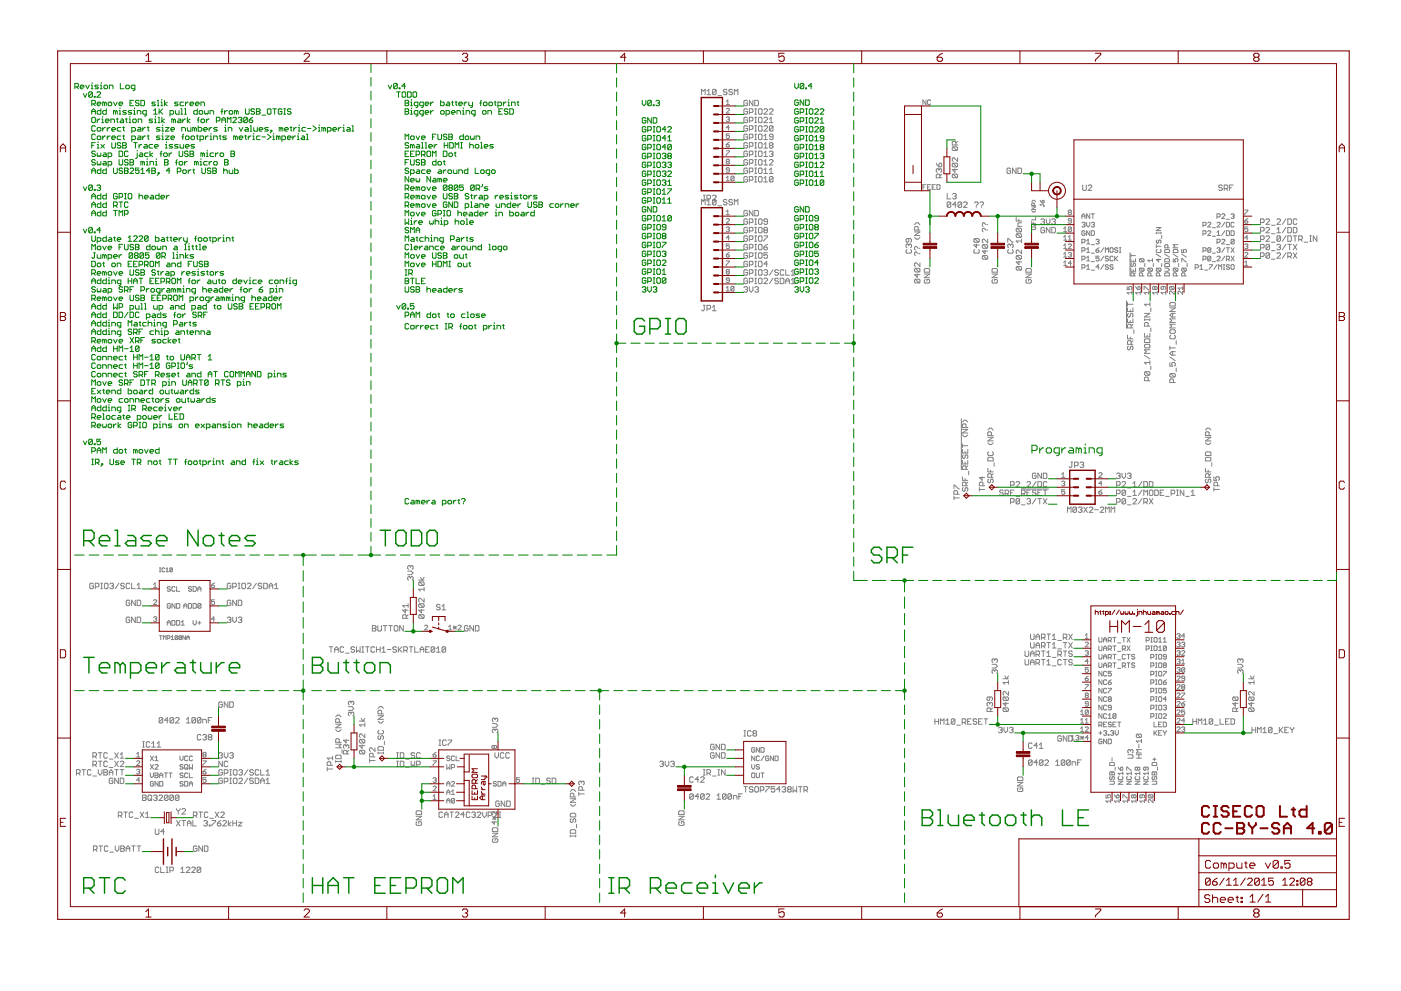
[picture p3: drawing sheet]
<svg xmlns="http://www.w3.org/2000/svg" width="420mm" height="297mm" viewBox="0 0 420 297" stroke-linecap="round" stroke-linejoin="round" font-family="sans-serif">
<g fill="none" stroke="#808080" stroke-width=".3">
<path d="M210.4 28.4v-1.6l.5 .5 .6-.5v1.6M212 27.3l.6-.5v1.6M212 28.4h1.1M214.8 27l-.3-.2h-.6l-.2 .2v1.1M214.8 27v1.1l-.3 .3h-.6l-.2-.3M214.8 27l-1.1 1.1M215.3 28.7h1.1M217.8 31.3h.9M217.8 30.4l.5-.4v1.3M217.8 32.7l.2-.2 .7 .2-.9 1.2h.9M217.8 35.3l.7-.3 .2 .3-.2 .4M218 27l-.2-.2h-.6l-.3 .2 .3 .6h.6l.2 .5-.2 .3h-.6l-.3-.3"/>
<path d="M218.3 35.7h.2M218.5 35.7l.2 .3-.2 .4-.7-.2M218.7 38.3h-.9l.7-.7v1.4M219.7 27l-.3-.2h-.6l-.2 .2 .2 .6h.6l.3 .3-.3 .5h-.6l-.2-.3M220.2 28.4v-1.6l.5 .5 .6-.5v1.6M224.2 30.3l-.3-.2h-.5l-.3 .2v1.1l.3 .3h.5l.3-.3v-.5h-.6M224.2 32.9l-.3-.3h-.5l-.3 .3v1.1l.3 .2h.5l.3-.2v-.6h-.6M224.2 35.4l-.3-.2h-.5l-.3 .2v1.1l.3 .3h.5l.3-.3v-.5h-.6M224.2 38l-.3-.3h-.5l-.3 .3v1.1l.3 .2h.5l.3-.2v-.6h-.6M224.7 33.7h.9l.2-.3v-.5l-.2-.3h-.9v1.6M224.7 36.2h.9l.2-.2v-.6l-.2-.2h-.9v1.6M224.7 38.8h.9l.2-.3v-.5l-.2-.3h-.9v1.6"/>
<path d="M225.8 30.1v1.6l-1.1-1.6v1.6M226.4 30.1h.8l.3 .2v1.1l-.3 .3h-.8zM226.4 32.6h.5M226.4 34.2h.5M226.4 37.7h.5M226.4 39.3h.5M226.4 35.2h.5M226.4 36.8h.5M226.6 32.6v1.6M226.6 35.2v1.6M226.6 37.7v1.6M227.5 32.9l.2-.3h.6l.2 .3v1.1l-.2 .2h-.6l-.2-.2z"/>
<path d="M227.5 35.4l.2-.2h.6l.2 .2v1.1l-.2 .3h-.6l-.2-.3zM227.5 38l.2-.3h.6l.2 .3v1.1l-.2 .2h-.6l-.2-.2zM229.1 38l.3-.3h.5l.3 .3v.2l-1.1 1.1h1.1M229.1 32.9l.3-.3h.5l.3 .3v.2l-1.1 1.1h1.1M229.1 35.4l.3-.2h.5l.3 .2v.3l-1.1 1.1h1.1M230.7 35.7l.6-.5v1.6M230.7 32.9l.3-.3h.5l.3 .3v.2l-1.1 1.1h1.1M230.7 36.8h1.1M231.8 38l-.3-.3h-.5l-.3 .3v1.1M231.8 38v1.1l-.3 .2h-.5l-.3-.2M231.8 38l-1.1 1.1M277.7 30v1.3l-.9-1.3v1.3"/>
<path d="M279.1 30.2l-.2-.2-.7 .2v.9l.2 .2 .7-.2M210.9 58.5h.6M211.2 58.5v1.4l-.3 .2-.5-.2M212 59.6h.9l.2-.3v-.5l-.2-.3h-.9v1.6M213.7 58.8l.2-.3h.6l.3 .3v.3l-1.1 1h1.1M217.8 53.3l.5-.5v1.4M217.8 43.3h.7l.2 .5-.7 .2zM217.8 45.2h.9l-.9 1.4M217.8 54.2h.9M218 48.4l-.2-.2 .2-.5 .7 .3-.2 .4M218 48.4l-.2 .3 .2 .4 .7-.2-.2-.5M218 48.4h.5"/>
<path d="M218.7 51h-.7l-.2-.3 .2-.4 .7 .2v.9l-.2 .3-.7-.3M218.7 40.1h-.9v.7l.7-.2 .2 .7-.2 .2-.7-.2M218.7 42.7l-.9 .6M220.1 53l-.2-.2-.7 .2v1M220.1 53v1l-.2 .2-.7-.2M220.1 53l-.9 1M224.2 50.7l-.3-.3h-.5l-.3 .3v1l.3 .3h.5l.3-.3v-.5h-.6M224.2 40.5l-.3-.3h-.5l-.3 .3v1.1l.3 .2h.5l.3-.2v-.6h-.6M224.2 43l-.3-.2h-.5l-.3 .2v1.1l.3 .3h.5l.3-.3v-.5h-.6M224.2 45.6l-.3-.3h-.5l-.3 .3v1.1l.3 .2h.5l.3-.2v-.6h-.6M224.2 48.1l-.3-.3h-.5l-.3 .3v1.1l.3 .3h.5l.3-.3v-.5h-.6M224.2 53.2l-.3-.3h-.5l-.3 .3v1.1l.3 .2h.5l.3-.2v-.6h-.6"/>
<path d="M224.7 41.3h.9l.2-.3v-.5l-.2-.3h-.9v1.6M224.7 43.9h.9l.2-.3v-.6l-.2-.2h-.9v1.6M224.7 46.4h.9l.2-.3v-.5l-.2-.3h-.9v1.6M224.7 48.9h.9l.2-.2v-.6l-.2-.3h-.9v1.7M224.7 51.5h.9l.2-.3v-.5l-.2-.3h-.9v1.6M224.7 54h.9l.2-.3v-.5l-.2-.3h-.9v1.6M226.4 50.4h.5M226.4 52h.5M226.4 52.9h.5M226.4 54.5h.5M226.4 47.8h.5M226.4 49.5h.5"/>
<path d="M226.4 45.3h.5M226.4 46.9h.5M226.4 40.2h.5M226.4 41.8h.5M226.4 42.8h.5M226.4 44.4h.5M226.6 40.2v1.6M226.6 42.8v1.6M226.6 45.3v1.6M226.6 47.8v1.7M226.6 50.4v1.6M226.6 52.9v1.6"/>
<path d="M227.5 48.1l.2-.3h.6l.2 .3v1.1l-.2 .3h-.6l-.2-.3zM227.5 40.5l.2-.3h.6l.2 .3v1.1l-.2 .2h-.6l-.2-.2zM227.5 43l.2-.2h.6l.2 .2v1.1l-.2 .3h-.6l-.2-.3zM227.5 45.6l.2-.3h.6l.2 .3v1.1l-.2 .2h-.6l-.2-.2zM227.5 50.7l.2-.3h.6l.2 .3v1l-.2 .3h-.6l-.2-.3zM227.5 53.2l.2-.3h.6l.2 .3v1.1l-.2 .2h-.6l-.2-.2zM229.1 40.8l.5-.6v1.6M229.1 43.3l.5-.5v1.6M229.1 45.8l.5-.5v1.6M229.1 48.4l.5-.6v1.7M229.1 50.9l.5-.5v1.6M229.1 53.5l.5-.6v1.6"/>
<path d="M229.1 52h1.1M229.1 54.5h1.1M229.1 49.5h1.1M229.1 46.9h1.1M229.1 41.8h1.1M229.1 44.4h1.1M230.7 50.9l.6-.5v1.6M230.7 48.1l.3-.3h.5l.3 .3v.3l-1.1 1.1h1.1M230.7 52h1.1M230.7 45.6l.3-.3h.5l.3 .3-.3 .5M231 43.6l-.3-.3 .3-.5h.5l.3 .2-.3 .6M231 43.6l-.3 .3 .3 .5h.5l.3-.3-.3-.5"/>
<path d="M231 43.6h.5M231.3 46.1h.2M231.5 46.1l.3 .3-.3 .5h-.5l-.3-.2M231.8 53.2v1.1l-.3 .2h-.5l-.3-.2M231.8 53.2l-1.1 1.1M231.8 53.2l-.3-.3h-.5l-.3 .3v1.1M231.8 41h-.8l-.3-.2 .3-.6h.5l.3 .3v1.1l-.3 .2h-.5l-.3-.2M276.8 56h.4M277.7 55.4h-.9v1.3M278.2 56h.4M279.1 55.4h-.9v1.3h.9M279.6 56h.4"/>
<path d="M280.5 55.4h-.9v1.3h.9M280.8 48.9l.8 1.1M281 55.4h.7l.2 .2v.9l-.2 .2h-.7zM281.6 49.2l.3-.3 .5 .3v.5l-.3 .3h-.5zM281.6 50.8l-.3-.2-.5 .2v.6l.3 .2M281.6 50.8l.3-.2 .5 .2v.6l-.3 .2M281.6 50.8v.3M281.9 53.3v-.8l-.3-.3h-.5l-.3 .3v.8h1.6M282.4 52.2l-.5 .5M284.1 58v1.6h1M285.7 58.3l.3-.3h.5l.3 .3-.3 .5M285.8 52.2l-.2 .3v.5l.2 .3h1.1"/>
<path d="M285.8 44l-.2 .3v.5l.2 .3h1.1M285.8 48.9l-.2 .3v.5l.2 .3h1.1M285.8 52.2h1.1l.3 .3v.5l-.3 .3M285.8 44h1.1l.3 .3v.5l-.3 .3M285.8 48.9h1.1l.3 .3v.5l-.3 .3M285.8 52.2l1.1 1.1M285.8 48.9l1.1 1.1M285.8 44l1.1 1.1M286.2 58.8h.3M286.4 50.6v1l-.8-.8h1.6M286.5 58.8l.3 .3-.3 .5h-.5l-.3-.2M286.7 43.5v-.8l-.3-.3h-.6l-.2 .3v.8h1.6"/>
<path d="M287.2 47.3v1.1l-1.1-1.1-.5 .3v.5l.2 .3M287.2 42.4l-.5 .5M303.1 50.7l-.3-.3h-.5l-.3 .3v1l.3 .3h.5l.3-.3v-.5h-.6M304.7 50.4v1.6l-1.1-1.6v1.6M305.3 50.4h.8l.3 .3v1l-.3 .3h-.8zM324.7 55.5v1.3l.3 .3h.5l.3-.3v-1.3M326.3 55.7l.3-.2h.5l.3 .2v.3l-1.1 1.1h1.1M366.6 55.7l-.3-.2h-.5l-.3 .5 .3 .3h.5l.3 .5-.3 .3h-.5l-.3-.3M367.1 56.6h.8l.3-.3v-.6l-.3-.2h-.8v1.6M367.7 56.6l.5 .5M368.8 56.3h.5M369.8 55.5h-1v1.6"/>
<path d="M210.4 61.4v-1.6l.5 .5 .6-.5v1.6M212 60.3l.6-.5v1.6M212 61.4h1.1M214.8 60v1.1l-.3 .3h-.6l-.2-.3M214.8 60l-.3-.2h-.6l-.2 .2v1.1M214.8 60l-1.1 1.1M215.3 61.7h1.1M217.8 78.2h.9l-.9 1.4M217.8 76.4h.7l.2 .4-.7 .3zM217.8 68.3l.7-.2 .2 .2-.2 .4M217.8 65.7l.2-.2 .7 .2-.9 1.2h.9M217.8 64.4h.9"/>
<path d="M217.8 63.4l.5-.4v1.4M218 60l-.2-.2h-.6l-.3 .2 .3 .6h.6l.2 .3-.2 .5h-.6l-.3-.3M218.3 68.7h.2M218.5 68.7l.2 .3-.2 .4-.7-.2M218.7 73.1h-.9v.7l.7-.2 .2 .7-.2 .2-.7-.2M218.7 71.3h-.9l.7-.7v1.4M218.7 75.7l-.9 .7M219.7 60l-.3-.2h-.6l-.2 .5 .2 .3h.6l.3 .5-.3 .3h-.6l-.2-.3M220.2 61.4v-1.6l.5 .5 .6-.5v1.6M224.2 76.1l-.3-.3h-.5l-.3 .3v1l.3 .3h.5l.3-.3v-.5h-.6M224.2 68.4l-.3-.2h-.5l-.3 .2v1.1l.3 .3h.5l.3-.3v-.5h-.6M224.2 78.6l-.3-.3h-.5l-.3 .3v1.1l.3 .2h.5l.3-.2v-.6h-.6"/>
<path d="M224.2 71l-.3-.3h-.5l-.3 .3v1.1l.3 .2h.5l.3-.2v-.6h-.6M224.2 65.9l-.3-.3h-.5l-.3 .3v1.1l.3 .2h.5l.3-.2v-.6h-.6M224.2 63.4l-.3-.3h-.5l-.3 .3v1l.3 .3h.5l.3-.3v-.5h-.6M224.2 73.5l-.3-.3h-.5l-.3 .3v1.1l.3 .3h.5l.3-.3v-.5h-.6M224.7 66.7h.9l.2-.3v-.5l-.2-.3h-.9v1.6M224.7 69.2h.9l.2-.2v-.6l-.2-.2h-.9v1.6M224.7 71.8h.9l.2-.3v-.5l-.2-.3h-.9v1.6M224.7 74.3h.9l.2-.2v-.6l-.2-.3h-.9v1.7M224.7 76.9h.9l.2-.3v-.5l-.2-.3h-.9v1.6M224.7 79.4h.9l.2-.3v-.5l-.2-.3h-.9v1.6M225.8 63.1v1.6l-1.1-1.6v1.6M226.4 63.1h.8l.3 .3v1l-.3 .3h-.8z"/>
<path d="M226.4 79.9h.5M226.4 65.6h.5M226.4 67.2h.5M226.4 68.2h.5M226.4 69.8h.5M226.4 75.8h.5M226.4 77.4h.5M226.4 73.2h.5M226.4 74.9h.5M226.4 70.7h.5M226.4 72.3h.5M226.4 78.3h.5"/>
<path d="M226.6 65.6v1.6M226.6 68.2v1.6M226.6 70.7v1.6M226.6 73.2v1.7M226.6 75.8v1.6M226.6 78.3v1.6M227.7 65.6h.6l.2 .3v1.1l-.2 .2h-.6l-.2-.2v-1.1zM227.7 68.2h.6l.2 .2v1.1l-.2 .3h-.6l-.2-.3v-1.1zM227.7 70.7h.6l.2 .3v1.1l-.2 .2h-.6l-.2-.2v-1.1zM227.7 73.2h.6l.2 .3v1.1l-.2 .3h-.6l-.2-.3v-1.1zM227.7 75.8h.6l.2 .3v1l-.2 .3h-.6l-.2-.3v-1zM227.7 78.3h.6l.2 .3v1.1l-.2 .2h-.6l-.2-.2v-1.1z"/>
<path d="M229.1 70.7h1.1v.3l-1.1 1.1v.2M229.1 74.1h.8l.3 .5-.3 .3h-.5l-.3-.3zM229.4 69l-.3-.3 .3-.5h.5l.3 .2-.3 .6M229.4 69l-.3 .2 .3 .6h.5l.3-.3-.3-.5M229.4 69h.5M230.2 66.4h-.8l-.3-.2 .3-.6h.5l.3 .3v1.1l-.3 .2h-.5l-.3-.2M230.2 75.8h-1.1v.8l.5-.3 .6 .3v.5l-.3 .3h-.5l-.3-.3M230.2 73.2l-1.1 .9M230.2 79.1h-1.1l.8-.8v1.6M272 74.8l-.3 .3v.5l.3 .3h1.1l.2-.3v-.5l-.2-.3M272.5 73.4l.3-.2 .5 .2v.6l-.2 .3M272.5 73.4l-.2-.2-.6 .2v.6l.3 .3"/>
<path d="M272.5 71.5v.8l-.2 .3-.6-.3v-.5l.3-.3h1.1l.2 .3v.5l-.2 .3M272.5 73.4v.3M274.3 69.5h1.6l-1.6 1.1h1.6M274.3 67.3l.5-.5h.6l.5 .5M274.3 71.1l.5 .6h.6l.5-.6M275.4 69v-.8l-.3-.3h-.6l-.2 .3v.8h1.6M275.4 74.4l-.6-.5h-.3l-.2 .2v.6l.2 .3M275.4 76.1l-.9-.6-.2 .3v.5l.2 .3M275.6 76.1h.3M275.6 74.4h.3M275.9 78.8v1.1l-1.1-1.1-.5 .3v.5l.2 .3M285.1 60.8l-.2-.3h-.6l-.2 .3v1.1"/>
<path d="M285.1 60.8v1.1l-.2 .3h-.6l-.2-.3M285.1 60.8l-1 1.1M286.8 61.4h-1.1l.8-.9v1.7M288.4 60.8l-.3-.3h-.5l-.3 .3v1.1M288.4 60.8v1.1l-.3 .3h-.5l-.3-.3M288.4 60.8l-1.1 1.1M289 60.8l.2-.3h.6l.2 .3v.3l-1 1.1h1M292.2 60.8l.3-.3h.6l.2 .3v.3l-.5 .5M292.3 74.8l-.2 .3v.5l.2 .3h1.1l.3-.3v-.5l-.3-.3M292.3 71.5h1.1l.3 .3v.5l-.3 .3M292.3 71.5l-.2 .3v.5l.2 .3h1.1M292.3 71.5l1.1 1.1"/>
<path d="M292.8 61.9v.3M292.9 73.2v1.1l-.8-.9h1.6M293.9 60.8l.3-.3h.5l.3 .3v.3l-.6 .5M294.4 61.9v.3M294.9 73.3h1.1l.2 .3v.5l-.2 .3M294.9 76.6h1.1l.2 .3v.5l-.2 .3M294.9 76.6l-.3 .3v.5l.3 .3h1.1M294.9 73.3l-.3 .3v.5l.3 .3h1.1M294.9 76.6l1.1 1.1M294.9 73.3l1.1 1.1M295.4 75v1.1l-.8-.9h1.6M295.7 67.3l-.6-.5h-.2l-.3 .3v.5l.3 .3"/>
<path d="M295.7 69l-.8-.6-.3 .3v.5l.3 .3M296 69h.2M296 67.3h.2M296.2 71.7v1.1l-1.1-1.1-.5 .3v.5l.3 .3M302.2 72.6v-1.1l1.6 1.1M302.5 74.8l-.3 .3v.5l.3 .3h1.1l.2-.3v-.5l-.2-.3M303 73.4l-.3-.2-.5 .2v.6l.3 .3M303 73.4l.3-.2 .5 .2v.6l-.2 .3M303 73.4v.3M304.8 65.2v1h1.6M305 79.9l-.2 .3v.5l.2 .3h1.1M305 68.4l-.2 .3v.5l.2 .3h1.1"/>
<path d="M305 70.1l-.2 .2v.6l.2 .2h1.1M305 76.6l-.2 .3v.5l.2 .3h1.1M305 79.9h1.1l.3 .3v.5l-.3 .3M305 68.4h1.1l.3 .3v.5l-.3 .3M305 70.1h1.1l.3 .2v.6l-.3 .2M305 76.6h1.1l.3 .3v.5l-.3 .3M305 79.9l1.1 1.1M305 76.6l1.1 1.1M305 70.1l1.1 1M305 68.4l1.1 1.1M305.6 78.2v1.1l-.8-.8h1.6M305.6 65.7v.5"/>
<path d="M306.4 75v1.1l-1.1-1.1-.5 .2v.6l.2 .3M306.4 71.7v1.1M306.4 72.2h-1.6l.5 .6M306.4 66.8h-.8l-.3 .3v.8h1.1M309.4 68h1l.2 .2-.2 .6h-1M309.4 66.3v.8h1.2M309.4 63.2l.4 .4h.4l.4-.4M309.4 62h1.2l-1.2 .8h1.2M309.4 60.4l.4-.4h.4l.4 .4M310 66.7v.4M310.2 61.6l-.2-.8-.6 .2v.6h1.2M310.4 67.5l.2 .1z"/>
<path d="M310.6 65.1v.8h-1.2M312 61.4h.9l.2 .2-.2 .4M312 61.2v.4M312 60l.5 .8M312.2 65.9l.2-.3h.6l.2 .3-.2 .5M312.5 60.2l.4-.2 .2 .6-.6 .2zM312.7 66.4h.3M313 66.4l.2 .3-.2 .5h-.6l-.2-.2M313.2 68.4l-.2-.2h-.6l-.2 .2v1.1l.2 .3h.6l.2-.3v-.5h-.5M313.8 65.6v1.1l.5 .5 .6-.5v-1.1M314.9 68.2v1.6l-1.1-1.6v1.6M315.4 65.9l.3-.3h.6l.2 .3-.2 .5"/>
<path d="M315.4 68.2h.9l.2 .2v1.1l-.2 .3h-.9zM316 66.4h.3M316.3 66.4l.2 .3-.2 .5h-.6l-.3-.2M319 79.6h.9M319 77.1h.9M319 74.5h.9M319 69.4h.9M319 68.5l.4-.4v1.3M319 71.1l.4-.5v1.4M319 73.6l.4-.5v1.4M319 76.1l.4-.4v1.4M319 78.7l.4-.5v1.4"/>
<path d="M319 72h.9M320.4 75.9l.7-.2 .2 .2-.2 .5M320.4 73.4l.2-.3 .7 .3-.9 1.1h.9M320.4 72h.9M320.4 71.1l.4-.5v1.4M320.6 63.7l-.2-.3 .2-.4 .7 .2-.2 .5M320.6 63.7l-.2 .2 .2 .5 .7-.3-.2-.4M320.6 63.7h.5M320.8 76.4h.3M321.1 76.4l.2 .2-.2 .5-.7-.3M321.3 66.2h-.7l-.2-.2 .2-.5 .7 .2v1l-.2 .2-.7-.2M321.3 68.3l-.2-.2-.7 .2v.9"/>
<path d="M321.3 68.3v.9l-.2 .2-.7-.2M321.3 68.3l-.9 .9M321.3 78.9h-.9l.7-.7v1.4M324.5 65.5v-.9l.4-.5 .5 .5v.9M324.5 72.6h.7l.2-.7-.2-.2h-.7v1.4M324.5 75.2h.7l.2-.7-.2-.2h-.7v1.3M324.5 77.7h.7l.2-.7-.2-.2h-.7v1.4M324.5 66.9l.7-.3 .2 .3-.2 .4M324.5 64.8h.9M324.9 67.3h.3M325.2 67.3l.2 .3-.2 .4-.7-.2M325.4 69.4l-.2-.2-.7 .2v.9l.2 .3 .7-.3v-.4h-.5"/>
<path d="M325.9 78.2h.9M325.9 75.6h.9M325.9 73.1h.9M325.9 66.6v1l.4 .4 .5-.4v-1M325.9 72.2l.4-.5v1.4M325.9 74.7l.4-.4v1.3M325.9 77.3l.4-.5v1.4M325.9 79.8l.4-.5v1.4M326.8 64.1v1.4l-.9-1.4v1.4M326.8 69.2v1.4l-.9-1.4v1.4M327.3 73.3h.9M327.3 78.4h.9"/>
<path d="M327.3 75.9h.9M327.3 69.2h.7l.2 .2v.9l-.2 .3h-.7zM327.3 66.9l.7-.3 .2 .3-.2 .4M327.3 64.1h.9M327.7 64.1v1.4M327.7 67.3h.3M328 67.3l.2 .3-.2 .4-.7-.2M328.7 75h.7l.2 .4-.7 .2zM328.7 71.9l.7-.2 .2 .2-.2 .5M329.1 72.4h.3M329.4 72.4l.2 .2-.2 .5-.7-.2M329.6 76.8h-.9v.7l.7-.2 .2 .7-.2 .2-.7-.2"/>
<path d="M329.6 74.3l-.9 .7M331 74.3l-.9 1.3M331 76.8l-.9 1.4M331 79.3l-.9 1.4M331.5 75.6v-1.3l.5 .4 .4-.4v1.3M332.4 79.6l-.2-.3-.7 .3 .2 .4 .7 .3-.2 .4-.7-.2M332.4 77l-.2-.2-.7 .2 .2 .5 .7 .2-.2 .5-.7-.2M332.9 74.5l.2-.2 .7 .2v.9l-.2 .2-.7-.2zM333.8 79.6l-.2-.3-.7 .3 .2 .4 .7 .3-.2 .4-.7-.2M333.8 77l-.2-.2-.7 .2v1l.2 .2 .7-.2M334.3 76.8v1.4M334.5 77.5l.7 .7"/>
<path d="M335.2 74.5l-.7-.2-.2 .4 .7 .3 .2 .4-.2 .2-.7-.2M335.2 76.8l-.9 .9M335.7 75.6h.5M335.7 74.3h.5M335.9 74.3v1.3M338.9 75.8v7M339.2 77.6v.9h1.4v-.9M339.2 76.6h1.4M339.2 76.2v.9M339.4 79l-.2 .7 .4 .2 .3-.7 .4-.2 .3 .2-.3 .7M339.9 78v.5M341.9 77.6l-.2 .7 .2 .2h1"/>
<path d="M341.9 77.6h1l.2 .2-.2 .7M341.9 77.6l1 .9M343.3 79v.9M345.6 77.6v.9M345.6 78h-1.4l.5 .5M345.9 79v.9M346.8 68.2h1.4l-1.4 .9h1.4M346.8 69.8h1.4M346.8 69.6v.5M346.8 73.3v1M346.8 76.2l1.4 .9M346.8 73.8h1.4"/>
<path d="M347 71.9l-.2 .7 .4 .3 .3-.7 .4-.3 .3 .3-.3 .7M347 74.8l-.2 .2 .2 .7h.9l.3-.2-.3-.7M347.5 77.6v.9l-.7-.7h1.4M348.2 69.6v.5M348.4 70.5v1M348.4 79v.9M349.3 77.8l.2-.2h1l.2 .2v.7h-1.4zM349.3 79.2l.2-.2h1l.2 .2v.7h-1.4zM349.3 75l.2-.2h1l.2 .2v.7h-1.4zM349.3 76.2l1.4 .9M350.2 74.3v-.7l-.2-.3-.7 .3v.7h1.4M351.9 77.6v.9h.7l-.3-.5 .3-.4 .7 .2-.3 .7"/>
<path d="M351.9 75l.2-.2h.9l.3 .2v.7h-1.4zM351.9 76.2l1.4 .9M353.3 73.3h-1.4l.4 .5-.4 .5h1.4M353.5 79v.9M354.4 78.5v-.9l1.4 .9M354.4 74.8v.9h.7l-.2-.5 .2-.4 .7 .2-.2 .7M354.4 76.2l1.4 .9M356 79v.9M359.8 79.8l.5-.5v1.4M360.8 67.6h.7l.2-.7-.2-.3h-.7v1.4M360.8 70.1h.7l.2-.7-.2-.2h-.7v1.4M360.8 75.2h.7l.2-.7-.2-.2h-.7v1.3"/>
<path d="M360.8 77.7h.7l.2-.7-.2-.2h-.7v1.4M362.2 66.9l.2-.3 .7 .3-.9 1.1h.9M362.2 69.4l.2-.2 .7 .2-.9 1.2h.9M362.6 79.3h1l-1 1.4M363.1 74.5v.9l-.2 .2-.7-.2M363.1 77v1l-.2 .2-.7-.2M363.1 77l-.2-.2-.7 .2v1M363.1 74.5l-.2-.2-.7 .2v.9M363.1 77l-.9 1M363.1 74.5l-.9 .9M363.6 78.4h.9M363.6 75.9h.9"/>
<path d="M363.6 70.8h.9M363.6 68.3h.9M365 66.9l.2-.3 .7 .3-.9 1.1h.9M365 72.6h.7l.2-.7-.2-.2h-.7v1.4M365 74.5l.7-.2 .2 .2-.2 .5M365 77l.2-.2 .7 .2-.9 1.2h.9M365 79.3l-1 1.4M365 69.6l.4-.4v1.4M365 65h.7l.2-.7-.2-.2h-.7v1.4M365 70.6h.9M365.4 75h.3M365.7 75l.2 .2-.2 .4-.7-.2"/>
<path d="M366.4 64.3l.2-.2 .7 .2-.9 1.2h.9M366.4 71.9l.2-.2 .7 .2-.9 1.2h.9M366.9 79.3h.4M367.1 79.3v1.4M367.3 76.8l-.9 1.4M367.3 74.3l-.9 1.3M367.3 69.2l-.9 1.4M367.3 66.6l-.9 1.4M367.8 66.6h.7l.2 .3v.9l-.2 .2h-.7zM367.8 73.3h.9M367.8 69.2h.7l.2 .2v.9l-.2 .3h-.7zM367.8 77.7h.7l.2-.7-.2-.2h-.7v1.4"/>
<path d="M367.8 74.3h.9M367.8 65.7h.9M368.3 77.7l.4 .5M368.3 74.3v1.3M368.7 79.6l-.2-.3-.7 .3 .2 .4 .7 .3-.2 .4-.7-.2M369.2 69.2h.7l.2 .2v.9l-.2 .3h-.7zM369.2 64.3l.7-.2 .2 .2-.2 .5M369.2 76.8l.9 1.4M369.2 74.3l.9 1.3M369.4 79.3l.7 .3v.9l-.2 .2-.7-.2v-.9zM369.7 64.8h.2M369.9 64.8l.2 .2-.2 .5-.7-.2"/>
<path d="M370.1 66.9l-.2-.3-.7 .3v.9l.2 .2 .7-.2M370.1 71.9l-.7-.2-.2 .2v1M370.1 71.9v1l-.2 .2-.7-.2M370.1 76.8l-.9 1.4M370.1 74.3l-.9 1.3M370.1 71.9l-.9 1M373.3 66.2h.7l.2 .5-.7 .2zM373.3 75.9l.2-.2 .7 .2-.9 1.2h.9M373.3 78.7l.5-.5v1.4M373.3 79.6h.9M373.3 63h.9l-.9 1.4M373.3 73.4l.7-.3 .2 .3-.2 .4"/>
<path d="M373.8 73.8h.2M374 73.8l.2 .3-.2 .4-.7-.2M374.2 68.1h-.9v.6l.7-.2 .2 .7-.2 .2-.7-.2M374.2 65.5l-.9 .7M374.2 71.3h-.9l.7-.7v1.4M378 69.2h.8l.3-.2v-.6l-.3-.2h-.8v1.6M378 76.9h.8l.3-.3v-.5l-.3-.3h-.8v1.6M378 74.3h.8l.3-.2v-.6l-.3-.3h-.8v1.7M378 66.7h.8l.3-.3v-.5l-.3-.3h-.8v1.6M378 71.8h.8l.3-.3v-.5l-.3-.3h-.8v1.6M379.7 71l.2-.3h.6l.2 .3v.2l-1 1.1h1M379.7 65.9l.2-.3h.6l.2 .3v.3l-1 1h1"/>
<path d="M379.7 68.4l.2-.2h.6l.2 .2v.3l-1 1.1h1M380.7 73.5l-1 1.1M380.7 76.1l-.2-.3h-.6l-.2 .3v1M380.7 73.5l-.2-.3h-.6l-.2 .3v1.1M380.7 73.5v1.1l-.2 .3h-.6l-.2-.3M380.7 76.1v1l-.2 .3h-.6l-.2-.3M380.7 76.1l-1 1M381.3 77.7h1.1M381.3 70.1h1.1M381.3 67.5h1.1M381.3 72.6h1.1M381.3 75.1h1.1"/>
<path d="M382.9 65.9l.3-.3h.6l.2 .3v.3l-1.1 1h1.1M382.9 69.8h1.1M382.9 76.1l.3-.3h.6l.2 .3v.2l-1.1 1.1h1.1M382.9 73.5l.3-.3h.6l.2 .3-.2 .6M382.9 68.7l.6-.5v1.6M383.5 74.1h.3M383.8 74.1l.2 .2-.2 .6h-.6l-.3-.3M384 71v1.1l-.2 .2h-.6l-.3-.2M384 71l-.2-.3h-.6l-.3 .3v1.1M384 71l-1.1 1.1M385.7 75.8l-1.1 1.6M385.7 73.2l-1.1 1.7"/>
<path d="M385.7 68.2l-1.1 1.6M385.7 65.6l-1.1 1.6M385.7 70.7l-1.1 1.6M386.2 65.6h.8l.3 .3v1.1l-.3 .2h-.8zM386.2 68.2h.8l.3 .2v1.1l-.3 .3h-.8zM386.2 76.9h.8l.3-.3v-.5l-.3-.3h-.8v1.6M386.2 70.7h.8l.3 .3v1.1l-.3 .2h-.8zM386.2 73.2h1.1M386.8 76.9l.5 .5M386.8 73.2v1.7M387.9 68.2h.8l.2 .2v1.1l-.2 .3h-.8zM387.9 75.8l1 1.6"/>
<path d="M387.9 73.2l1 1.7M387.9 70.7h1M388.4 70.7v1.6M388.9 65.9l-.2-.3h-.6l-.2 .3v1.1l.2 .2h.6l.2-.2M388.9 75.8l-1 1.6M388.9 73.2l-1 1.7M389.5 71.8h.8l.3-.3v-.5l-.3-.3h-.8v1.6M390 71.8l.6 .5M391.1 72.6h1.1M392.8 70.7h.5M392.8 72.3h.5M393 70.7v1.6"/>
<path d="M394.9 70.7v1.6l-1.1-1.6v1.6M210.9 91.5h.6M211.2 91.5v1.4l-.3 .3-.5-.3M212 92.6h.9l.2-.3v-.5l-.2-.3h-.9v1.7M213.7 93.2h1.1M213.7 92.1l.5-.6v1.7M217.8 86.3l.5-.5v1.4M217.8 87.2h.9M218 81.4l-.2-.2 .2-.4 .7 .2-.2 .4M218 81.4l-.2 .3 .2 .4 .7-.2-.2-.5M218 81.4h.5M218.7 84h-.7l-.2-.2 .2-.5 .7 .2v1l-.2 .2-.7-.2"/>
<path d="M220.1 86.1l-.2-.3-.7 .3v.9M220.1 86.1v.9l-.2 .2-.7-.2M220.1 86.1l-.9 .9M223.1 86.2l.3-.3h.5l.3 .3-.3 .6M223.6 86.8h.3M223.9 86.8l.3 .2-.3 .6h-.5l-.3-.3M224.2 81.1l-.3-.2h-.5l-.3 .2v1.1l.3 .3h.5l.3-.3v-.5h-.6M224.2 83.7l-.3-.3h-.5l-.3 .3v1.1l.3 .2h.5l.3-.2v-.6h-.6M224.7 81.9h.9l.2-.2v-.6l-.2-.2h-.9v1.6M224.7 84.5h.9l.2-.3v-.5l-.2-.3h-.9v1.6M224.7 85.9v1.1l.6 .6 .5-.6v-1.1M226.4 86.2l.2-.3h.6l.3 .3-.3 .6"/>
<path d="M226.4 83.4h.5M226.4 85h.5M226.4 80.9h.5M226.4 82.5h.5M226.6 80.9v1.6M226.6 83.4v1.6M226.9 86.8h.3M227.2 86.8l.3 .2-.3 .6h-.6l-.2-.3M227.5 81.1l.2-.2h.6l.2 .2v1.1l-.2 .3h-.6l-.2-.3zM227.7 83.4h.6l.2 .3v1.1l-.2 .2h-.6l-.2-.2v-1.1zM229.1 81.1l.3-.2h.5l.3 .2-.3 .6M229.1 83.7l.3-.3h.5l.3 .3v.2l-1.1 1.1h1.1"/>
<path d="M229.6 81.7h.3M229.9 81.7l.3 .2-.3 .6h-.5l-.3-.3M231.8 83.4l-1.1 1.6M231.8 80.9l-1.1 1.6M233.4 81.1l-.2-.2h-.6l-.2 .5 .2 .3h.6l.2 .5-.2 .3h-.6l-.2-.3M233.4 83.7l-.2-.3h-.6l-.2 .5 .2 .3h.6l.2 .6-.2 .2h-.6l-.2-.2M234 83.4h.8l.3 .3v1.1l-.3 .2h-.8zM235.1 81.1l-.3-.2h-.5l-.3 .2v1.1l.3 .3h.5l.3-.3M235.6 80.9v1.6h1.1M235.6 85v-1.1l.6-.5 .5 .5v1.1M235.6 84.2h1.1M237.3 81.4l.5-.5v1.6"/>
<path d="M237.3 83.9l.5-.5v1.6M237.3 85h1.1M237.3 82.5h1.1M274.5 83.7l-.2 .3v.5l.2 .3h1.1M274.5 80.4l-.2 .3v.5l.2 .3h1.1M274.5 83.7h1.1l.3 .3v.5l-.3 .3M274.5 80.4h1.1l.3 .3v.5l-.3 .3M274.5 83.7l1.1 1.1M274.5 80.4l1.1 1.1M275.1 82.1v1l-.8-.8h1.6M277.2 82.1h1.6l-1.6 1.1h1.6M277.5 80.5h1.1l.2 .3v.8h-1.6v-.8z"/>
<path d="M277.5 83.8l-.3 .3v.5l.3 .3h1.1l.2-.3v-.5l-.2-.3h-.6v.5M297.5 82.1h1.6l-1.6 1.1h1.6M297.8 80.5h1.1l.2 .3v.8h-1.6v-.8zM297.8 83.8l-.3 .3v.5l.3 .3h1.1l.2-.3v-.5l-.2-.3h-.6v.5M307.7 82.1h1.6l-1.6 1.1h1.6M307.9 80.5h1.1l.3 .3v.8h-1.6v-.8zM307.9 83.8l-.2 .3v.5l.2 .3h1.1l.3-.3v-.5l-.3-.3h-.5v.5M324.5 80.3h.7l.2-.7-.2-.3h-.7v1.4M325.9 80.7h.9M327.3 81h.9M329.6 80h-.9l.7-.7v1.4M337.8 90.2v8.2"/>
<path d="M338 85.9v.9h.7l-.2-.5 .2-.4 .7 .2-.2 .7M338.1 90.7v1M338.1 92.3v1.1h1.7v-1.1M338.1 95.6v1h1.7v-1M338.1 91.2h1.7M338.4 93.9l-.3 .3v.5l.3 .3 .6-.3v-.5l.2-.3h.3l.3 .3v.5l-.3 .3M339 92.8v.6M339 96.1v.5M339.2 80.4v.9h1.4v-.9M339.2 98.3v-.8l-.2-.3h-.6l-.3 .3v.8h1.7M339.4 87.7h-1.4l.5 .5M339.4 87.3v.9"/>
<path d="M339.8 97.2l-.6 .5M339.9 80.8v.5M340 98.8v1.1M340.1 82.7v-.7l-.2-.2-.7 .2v.7h1.4M340.6 81.8l-.5 .4M340.6 85.9l.7 .9M341.5 85.9l.5 .2-.3 .7h-.4v-.7zM341.9 80.4l-.2 .7 .2 .2h1M341.9 80.4h1l.2 .2-.2 .7M341.9 80.4l1 .9M342 87.7h-1.4l.4 .5M342 87.3v.9"/>
<path d="M342.6 82.7v-.7l-.2-.2-.7 .2v.7h1.4M343.1 86.8v-.9l1.4 .9M343.2 95.6v.5M343.2 99.9v1.1h1.6v-1.1M343.2 95.8h1.6M343.2 93.9h1.6l-1.6 1.1h1.6M344.3 97.7v-.8l-.3-.2h-.5l-.3 .2v.8h1.6M344.5 80.4l-.3 .7 .3 .2h.9M344.5 80.4h.9l.2 .2-.2 .7M344.5 80.4l.9 .9M344.5 87.7h-1.4l.5 .5M344.5 87.3v.9"/>
<path d="M344.8 90.7v1M344.8 95.6v.5M344.8 91.2h-1.6l.6 .5M345.1 92.3v1.1M345.1 98.3v1.1M345.2 82.7v-.7l-.3-.2-.7 .2v.7h1.4M346.4 86.1l.2-.2 .4 .2-.2 .7-.4-.2M346.4 86.1l-.3-.2-.4 .2 .2 .7 .5-.2M346.4 86.1v.5M347 80.4l-.2 .7 .2 .2h.9M347 80.4h.9l.3 .2-.3 .7M347 80.4l.9 .9"/>
<path d="M347 87.7h-1.3l.4 .5M347 87.3v.9M347.7 82.7v-.7l-.2-.2-.7 .2v.7h1.4M348.9 85.9v.7l-.2 .2-.5-.2 .2-.7h1l.2 .2-.2 .7M349.3 80.4h.9l.5 .4-.5 .5h-.9M349.3 82l.2-.2h1l.2 .2v.7h-1.4zM349.6 87.7h-1.4l.5 .5M349.6 87.3v.9M350.8 99.1l.3-.3h1.1l.3 .3v.6l-.3 .2h-1.1l-.3-.2zM350.8 92.3h1.7l-1.7 1.1h1.7M351 85.9l-.3 .7 .3 .2h.9M351 85.9h.9l.2 .2-.2 .7"/>
<path d="M351 85.9l.9 .9M351.1 90.7h1.1l.3 .2v.8h-1.7v-.8zM351.7 93.9v1.1M352.1 80.4l.9 .9M352.1 80.4l-.2 .7 .2 .2h.9M352.1 80.4h.9l.3 .2-.3 .7M352.1 87.3v.9l-.9-.9-.5 .2 .3 .7M352.5 93.9h-1.1l-.6 .6 .6 .5h1.1M352.5 97.2h-1.7l.6 .5-.6 .6h1.7M352.5 95.6h-1.7l.6 .5-.6 .5h1.7M352.8 82.7v-.7l-.2-.2-.7 .2v.7h1.4M354.6 80.4l-.2 .7 .2 .2h1"/>
<path d="M354.6 80.4h1l.2 .2-.2 .7M354.6 80.4l1 .9M354.7 87.3v.9l-1-.9-.4 .2 .2 .7M354.7 85.9v.9M354.7 86.3h-1.4l.4 .5M355.3 82.7v-.7l-.2-.2-.7 .2v.7h1.4M358.4 80.3h.7l.3-.7-.3-.3h-.7v1.4M359.8 80.7h1M361.3 81h.9M365.4 80.7v-1.4l.5 .5 .5-.5v1.4M366.9 80.7h.4M338.1 100.5v1.1h1.7"/>
<path d="M338.4 103.8l-.3 .2v.6l.3 .2 .6-.2v-.6l.2-.2h.3l.3 .2v.6l-.3 .2M339 101v.6M339.2 103.2v-.8l-.2-.3h-.6l-.3 .3v.8h1.7M339.8 102.1l-.6 .6M343.2 101.8l.3-.2h1.1l.2 .2v.9h-1.6zM343.2 103.5l.3-.3h1.1l.2 .3v.5l-.2 .3h-1.1l-.3-.3zM343.2 106.5l1.6 1.1M343.5 111.4l-.3 .3v.5l.3 .3h1.1M343.5 111.4h1.1l.2 .3v.5l-.2 .3M343.5 111.4l1.1 1.1M344 100.5v.5M344.3 114.1v-.8l-.3-.3h-.5l-.3 .3v.8h1.6"/>
<path d="M344.8 108.1v1.1M344.8 108.7h-1.6l.6 .5M344.8 104.8h-1.6l.6 .6-.6 .5h1.6M345.1 109.7v1.1M350.8 108.7v1h.9l-.3-.5 .3-.5h.5l.3 .2v.6l-.3 .2M350.8 104.3h1.7M350.8 103.8v1M350.8 107l1.7 1.1M351.1 100.5l-.3 .3v.5l.3 .3h1.1l.3-.3v-.5l-.3-.3M351.1 111.9l-.3 .3v.6l.3 .2h1.1M351.1 111.9l1.1 1.1M351.1 111.9h1.1l.3 .3v.6l-.3 .2"/>
<path d="M351.7 105.4v1.1M351.9 114.7v-.8l-.2-.3h-.6l-.3 .3v.8h1.7M352.5 105.4h-1.1l-.6 .5 .6 .6h1.1M352.7 102.1v1.1M352.7 110.3v1.1M288.3 125.5v15.3M288.6 133.1v1.1M288.6 134.7v1.1h1.6v-1.1M288.6 138v1.1h1.6v-1.1M288.6 133.6h1.6M288.6 130.3l.6 .6h.5l.5-.6M288.6 128.7h1.6l-1.6 1.1h1.6"/>
<path d="M288.6 126.5l.6-.5h.5l.5 .5M288.9 136.3l-.3 .3v.6l.3 .2 .5-.2v-.6l.6-.3 .2 .3v.6l-.2 .2M289.4 135.3v.5M289.4 138.5v.6M289.7 128.1v-.8l-.3-.2h-.5l-.3 .2v.8h1.6M290.2 139.6l-.5 .6M296.2 132.7l.6 .5h.5l.6-.5M296.2 131.1h1.7l-1.7 1.1h1.7M296.2 128.9l.6-.6h.5l.6 .6M296.5 135.4l-.3 .3v.5l.3 .3h1.1l.3-.3v-.5l-.3-.3M296.5 137.1h1.1l.3 .3v.8h-1.7v-.8zM297.3 130.5v-.8l-.2-.3h-.6l-.3 .3v.8h1.7"/>
<path d="M298.1 138.7v1.1M321.2 138.5h.5M321.4 138.5v1.4l-.2 .2-.6-.2M322.3 139.6h.8l.2-.3v-.5l-.2-.3h-.8v1.6M323.9 138.8l.3-.3h.5l.3 .3-.3 .5M324.4 139.3h.3M324.7 139.3l.3 .3-.3 .5h-.5l-.3-.2M361.5 137.4l.3-.3h1.1l.2 .3v.8h-1.6zM361.5 135.7l.3-.3h1.1l.2 .3v.8h-1.6zM361.5 132.7l.6 .5h.5l.5-.5M361.5 131.1h1.6l-1.6 1.1h1.6M361.5 128.9l.6-.6h.5l.5 .6"/>
<path d="M362.6 130.5v-.8l-.3-.3h-.5l-.3 .3v.8h1.6M363.4 138.7v1.1M286.1 149.2h1.6M286.1 146.5v-1.1l1.6 1.1M286.1 148.7v1.1M287.2 148.1v-.8l-.3-.2h-.6l-.2 .2v.8h1.6M288.6 142.9v1.1h1.6M288.9 146.2l-.3 .2v.6l.3 .2 .5-.2v-.6l.6-.2 .2 .2v.6l-.2 .2M289.4 143.4v.6M289.7 140.7v-.8l-.3-.3h-.5l-.3 .3v.8h1.6M289.7 145.6v-.8l-.3-.3h-.5l-.3 .3v.8h1.6M290.2 144.5l-.5 .6"/>
<path d="M290.5 141.2v1.1M293.7 146.7h1.6M293.7 146.2v1M294.5 142.9v1.1l-.8-.8h1.6M294.8 145.6v-.8l-.3-.3h-.5l-.3 .3v.8h1.6M296.2 140.4v1h1.7M296.5 143.6l-.3 .3v.5l.3 .3 .6-.3v-.5l.5-.3 .3 .3v.5l-.3 .3M297.1 140.9v.5M297.3 143.1v-.8l-.2-.3h-.6l-.3 .3v.8h1.7M297.9 142l-.6 .5M300.9 147.2l-.3-.3h-.5l-.3 .3 .3 .5h.5l.3 .3-.3 .5h-.5l-.3-.2M301.4 148h.8l.3-.3v-.5l-.3-.3h-.8v1.6"/>
<path d="M302 148l.5 .5M303.1 145.4h.8l.2-.2v-.6l-.2-.2h-.8v1.6M303.1 150.5h.8l.2-.3v-.5l-.2-.3h-.8v1.6M303.1 147.7h.5M304.1 146.9h-1v1.6M304.7 144.6l.3-.2h.5l.3 .2v.3l-1.1 1.1h1.1M304.7 148.8h1.1M305.8 149.7v1.1l-.3 .2h-.5l-.3-.2M305.8 149.7l-.3-.3h-.5l-.3 .3v1.1M305.8 149.7l-1.1 1.1M306.3 146.6h8.2M306.3 148h.8l.3-.3v-.5l-.3-.3h-.8v1.6"/>
<path d="M306.3 151.3h1.1M306.3 146.2h1.1M306.9 148l.5 .5M308 149.7l.3-.3h.5l.3 .3-.3 .5M308 144.6l.3-.2h.5l.3 .2v.3l-1.1 1.1h1.1M308 147.7h.5M308.5 150.2h.3M308.8 150.2l.3 .3-.3 .5h-.5l-.3-.2M309.1 146.9h-1.1v1.6h1.1M310.7 142.1l-.3-.3h-.5l-.3 .3v1.1l.3 .2h.5l.3-.2v-.6h-.5M310.7 147.2l-.3-.3h-.5l-.3 .3 .3 .5h.5l.3 .3-.3 .5h-.5l-.3-.2M310.7 149.4l-1.1 1.6"/>
<path d="M310.7 144.4l-1.1 1.6M311.3 144.4h.8l.2 .2v1.1l-.2 .3h-.8zM311.3 149.4h1M311.3 147.7h.5M311.8 149.4v1.6M312.3 141.8v1.6l-1-1.6v1.6M312.3 146.9h-1v1.6h1M312.9 141.8h.8l.3 .3v1.1l-.3 .2h-.8zM312.9 149.4l1.1 1.6M312.9 146.9h1.1M313.4 146.9v1.6M314 144.6l-.3-.2h-.5l-.3 .2v1.1l.3 .3h.5l.3-.3"/>
<path d="M314 149.4l-1.1 1.6M318.4 143.1h.9M318.4 144.5l.7-.3 .2 .3-.2 .4M318.4 142.2l.5-.5v1.4M318.9 144.9h.2M319.1 144.9l.2 .3-.2 .4-.7-.2M319.3 146.8h-.9v.7l.5-.3 .4 .3-.2 .7-.7-.3M320.1 153.6v-1.6l.6 .5 .5-.5v1.6M322.8 152.2l-.2-.2h-.6l-.2 .2v1.1M322.8 152.2v1.1l-.2 .3h-.6l-.2-.3M322.8 152.2l-1 1.1M323.4 152.2l.3-.2h.5l.3 .2-.3 .6"/>
<path d="M323.9 152.8h.3M324.2 152.8l.3 .3-.3 .5h-.5l-.3-.3M325 152l1.1 1.6M326.1 152l-1.1 1.6M326.7 152.2l.2-.2h.6l.2 .2v.3l-1 1.1h1M328.3 152.8h1.1M329.5 141.9l.3-.2 .7 .2-1 1.2h1M329.5 147.5h.7l.3 .4-.7 .3zM329.9 152.2l.3-.2h.6l.2 .2v.3l-1.1 1.1h1.1M330.5 146.8l-1 .7M330.5 144.9h-1l.7-.7v1.4M331.6 153.6v-1.6l.5 .5 .6-.5v1.6"/>
<path d="M333.2 153.6v-1.6l.6 .5 .5-.5v1.6M334.9 142.1l.2-.3h.6l.2 .3-.2 .5M334.9 145.4h.8l.2-.2v-.6l-.2-.2h-.8v1.6M334.9 148h.8l.2-.3v-.5l-.2-.3h-.8v1.6M334.9 150.5h.8l.2-.3v-.5l-.2-.3h-.8v1.6M335.4 142.6h.3M335.7 142.6l.2 .3-.2 .5h-.6l-.2-.2M336.5 141.8v1.1l.5 .5 .6-.5v-1.1M336.5 144.6l.3-.2h.5l.3 .2v.3l-1.1 1.1h1.1M337.6 147.2v1.1l-.3 .2h-.5l-.3-.2M337.6 149.7v1.1l-.3 .2h-.5l-.3-.2M337.6 147.2l-.3-.3h-.5l-.3 .3v1.1"/>
<path d="M337.6 149.7l-.3-.3h-.5l-.3 .3v1.1M337.6 149.7l-1.1 1.1M337.6 147.2l-1.1 1.1M338.1 142.1l.3-.3h.5l.3 .3-.3 .5M338.1 151.3h1.1M338.1 146.2h1.1M338.1 148.8h1.1M338.7 142.6h.2M338.9 142.6l.3 .3-.3 .5h-.5l-.3-.2M339.8 144.9l.5-.5v1.6M339.8 147.4l.5-.5v1.6M339.8 149.7l.2-.3h.6l.2 .3v.3l-1 1h1"/>
<path d="M339.8 146h1M339.8 148.5h1M342.5 149.4l-1.1 1.6M342.5 144.4l-1.1 1.6M342.5 146.9l-1.1 1.6M343 150.5h.9l.2-.3v-.5l-.2-.3h-.9v1.6M343 144.4h.9l.2 .2v1.1l-.2 .3h-.9zM343 148.5v-1.6l.6 .5 .5-.5v1.6M343.6 150.5l.5 .5M344.7 144.4h.8l.3 .2v1.1l-.3 .3h-.8zM344.7 147.2l.2-.3h.6l.3 .3v1.1l-.3 .2h-.6l-.2-.2zM344.7 149.4l1.1 1.6"/>
<path d="M345.8 149.4l-1.1 1.6M346.3 146.9h.8l.3 .3v1.1l-.3 .2h-.8zM347.9 147.7h.6M349 146.9h-1.1v1.6h1.1M349.6 148.8h1.1M351.2 148h.8l.3-.3v-.5l-.3-.3h-.8v1.6M352.8 146.9h.6M352.8 148.5h.6M353.1 146.9v1.6M355 146.9v1.6l-1.1-1.6v1.6M355.6 148.8h1.1M357.2 148.5h1.1"/>
<path d="M357.2 147.4l.6-.5v1.6M361.5 140.4v1h1.6M361.8 143.6l-.3 .3v.5l.6 .3 .2-.3v-.5l.6-.3 .2 .3v.5l-.2 .3M362.3 140.9v.5M362.6 143.1v-.8l-.3-.3h-.5l-.3 .3v.8h1.6M363.1 142l-.5 .5M364 142.9v1.1h.9l-.3-.6 .3-.5h.5l.3 .3v.5l-.3 .3M364 146.7h1.7M364 146.2v1M365.1 145.6v-.8l-.2-.3h-.6l-.3 .3v.8h1.7M28 175.1l-.3-.3h-.5l-.3 .3v1.1l.3 .2h.5l.3-.2v-.6h-.5M28.6 175.9h.8l.3-.3v-.5l-.3-.3h-.8v1.6"/>
<path d="M30.2 174.8h.6M30.2 176.4h.6M30.5 174.8v1.6M31.6 174.8h.5l.3 .3v1.1l-.3 .2h-.5l-.3-.2v-1.1zM32.9 175.1l.3-.3h.5l.3 .3-.3 .5M33.5 175.6h.2M33.7 175.6l.3 .3-.3 .5h-.5l-.3-.2M35.7 174.8l-1.1 1.6M37.3 175.1l-.3-.3h-.5l-.3 .3 .3 .5h.5l.3 .3-.3 .5h-.5l-.3-.2M38.9 175.1l-.2-.3h-.6l-.3 .3v1.1l.3 .2h.6l.2-.2M39.5 174.8v1.6h1.1M40.6 179.9v1.6l-1.1-1.6v1.6"/>
<path d="M41.1 175.4l.6-.6v1.6M41.1 179.9h.8l.3 .3v1.1l-.3 .2h-.8zM41.1 176.4h1.1M46.1 175.2l.4-.5v1.4M46.1 176.1h.9M47.8 171.4h.4M47.8 170.2h.4M48 170.2v1.2M49.4 170.4l-.2-.2-.6 .2v.8l.2 .2 .6-.2M49.8 170.6l.3-.4v1.2M49.8 171.4h.7M51.1 176.1l-.7-.3-.2 .5 .7 .2 .2 .5-.2 .2-.7-.2"/>
<path d="M51.7 170.4l-.2-.2-.6 .2v.8M51.7 170.4v.8l-.2 .2-.6-.2M51.7 170.4l-.8 .8M52.5 176.1l-.2-.3-.7 .3v.9l.2 .2 .7-.2M53 175.8v1.4h.9M57.4 176.1l-.7-.3-.2 .5 .7 .2 .2 .5-.2 .2-.7-.2M57.9 175.8h.7l.3 .3v.9l-.3 .2h-.7zM59.3 177.2v-.9l.5-.5 .5 .5v.9M59.3 176.5h1M63.4 175.4h.7l.2 .5-.7 .2zM64.3 179.8h-.9v.7l.7-.2 .2 .7-.2 .2-.7-.2M64.3 174.7l-.9 .7"/>
<path d="M69.2 175.1l-.2-.3h-.6l-.2 .3v1.1l.2 .2h.6l.2-.2v-.6h-.5M69.8 175.9h.8l.3-.3v-.5l-.3-.3h-.8v1.6M70.9 179.9v1.6l-1.1-1.6v1.6M71.4 179.9h.8l.3 .3v1.1l-.3 .2h-.8zM71.4 174.8h.6M71.4 176.4h.6M71.7 174.8v1.6M72.8 174.8h.5l.3 .3v1.1l-.3 .2h-.5l-.3-.2v-1.1zM74.2 175.1l.2-.3h.6l.2 .3v.3l-1 1h1M76.9 174.8l-1.1 1.6M78.5 175.1l-.2-.3h-.6l-.3 .3 .3 .5h.6l.2 .3-.2 .5h-.6l-.3-.2M79.1 174.8h.8l.3 .3v1.1l-.3 .2h-.8z"/>
<path d="M80.7 176.4v-1l.6-.6 .5 .6v1M80.7 175.6h1.1M82.3 176.4h1.1M82.3 175.4l.6-.6v1.6M122.3 171.2h1l.6 .5-.6 .6h-1M123.1 173.1l.2-.3 .6 .3v.5l-.3 .3M123.1 169.8l-.3-.3-.5 .3v.6l.2 .2M123.1 169.8l.2-.3 .6 .3v.6l-.3 .2M123.1 173.1l-.3-.3-.5 .3v.5l.2 .3M123.1 169.8v.3M123.1 173.1v.3M125.6 173.9h1.6"/>
<path d="M125.8 174.4l-.2 .3v.5l.2 .3h1.1M125.8 174.4h1.1l.3 .3v.5l-.3 .3M125.8 174.4l1.1 1.1M126.1 173.1l.5 .8 .6-.8M127.2 179.3v1.1l-1.1-1.1-.5 .3v.5l.2 .3M127.2 176.1v1M127.2 176.6h-1.6l.5 .5M38.9 180.2l-.2-.3h-.6l-.3 .3v1.1l.3 .2h.6l.2-.2v-.6h-.5M38.9 185.3l-.2-.3h-.6l-.3 .3v1l.3 .3h.6l.2-.3v-.5h-.5M40.6 185v1.6l-1.1-1.6v1.6M41.1 185h.8l.3 .3v1l-.3 .3h-.8zM46.1 180l.2-.2 .7 .2-.9 1.2h.9"/>
<path d="M46.1 185.1l.7-.2 .2 .2-.2 .5M46.5 185.6h.3M46.8 185.6l.2 .2-.2 .5-.7-.3M47.8 190.5h.8M48.2 190.5v1.2M49 191.7v-1.2l.4 .4 .4-.4v1.2M50.1 191.3h.6l.2-.6-.8-.2v1.2M50.2 187.4v-.9l.4-.5 .5 .5v.9M50.2 186.7h.9M51.1 181.1l-.2-.2-.7 .2v1l.7 .2 .2-.7h-.5M51.3 190.9l.4-.4v1.2M51.3 191.7h.8"/>
<path d="M51.6 186h.7l.2 .2v1l-.2 .2h-.7zM52.5 180.9v1.4l-.9-1.4v1.4M53 180.9h.7l.2 .2v1l-.2 .2h-.7zM53 186h.7l.2 .2v1l-.2 .2h-.7zM53.3 190.7l-.2-.2-.6 .2v.8M53.3 190.7v.8l-.2 .2-.6-.2M53.3 190.7l-.8 .8M54.4 186.5l.4-.5v1.4M54.4 187.4h.9M54.4 190.7l-.1-.2-.6 .2v.8M54.4 190.7v.8l-.1 .2-.6-.2M54.4 190.7l-.7 .8"/>
<path d="M55.1 182.3v-.9l.5-.5 .4 .5v.9M55.1 181.6h.9M55.6 190.5v1.2l-.8-1.2v1.2M56 191.7v-.8l.4-.4 .4 .4v.8M56 191.1h.8M56.5 180.9h.7l.2 .2v1l-.2 .2h-.7zM57.9 180.9h.7l.3 .2v1l-.3 .2h-.7zM57.9 186v.9l.5 .5 .5-.5v-.9M59.3 186.7h1M59.8 186.2v1M60.3 181.1v1l-.3 .2-.7-.2M60.3 181.1l-.7-.2-.3 .2v1"/>
<path d="M60.3 181.1l-1 1M64.3 185.6h-.9l.7-.7v1.4M68.2 185.3l.2-.3h.6l.2 .3-.2 .5M68.7 185.8h.3M69 185.8l.2 .3-.2 .5h-.6l-.2-.3M69.2 180.2l-.2-.3h-.6l-.2 .3v1.1l.2 .2h.6l.2-.2v-.6h-.5M69.8 185v1.1l.5 .5 .6-.5v-1.1M71.4 185.3l.3-.3h.5l.3 .3-.3 .5M72 185.8h.2M72.2 185.8l.3 .3-.3 .5h-.5l-.3-.3M98.7 193.9h1.1M99.3 193.9v1.6"/>
<path d="M100.4 195.5v-1.1l.5-.5 .6 .5v1.1M100.4 194.7h1.1M103.1 194.1l-.3-.2h-.5l-.3 .2v1.1l.3 .3h.5l.3-.3M103.6 195.8h1.1M106.4 194.1l-.3-.2h-.6l-.2 .5 .2 .3h.6l.3 .5-.3 .3h-.6l-.2-.3M106.9 193.9v1.6l.5-.6 .6 .6v-1.6M108.5 193.9h.6M108.5 195.5h.6M108.8 193.9v1.6M109.6 193.9h1.1M110.2 193.9v1.6M111.7 187.5h.8l.3 .3-.3 .5 .3 .6-.3 .2h-.8z"/>
<path d="M111.7 188.3h.8M112.4 194.1l-.3-.2h-.6l-.2 .2v1.1l.2 .3h.6l.3-.3M112.9 194.7h1.1M112.9 193.9v1.6M113.3 187.5v1.4l.3 .2h.5l.3-.2v-1.4M114 193.9v1.6M114.6 195.5h1M114.6 194.4l.5-.5v1.6M115 187.5h1M115.5 187.5v1.6M116.2 194.7h1.1M116.6 187.5h1.1"/>
<path d="M117.1 187.5v1.6M118.5 187.5h.5l.3 .3v1.1l-.3 .2h-.5l-.3-.2v-1.1zM118.9 194.1l-.3-.2h-.5l-.3 .5 .3 .3h.5l.3 .5-.3 .3h-.5l-.3-.3M119.5 193.9v1.6M119.7 194.7l.8 .8M120.5 193.9l-1 1M120.9 187.5v1.6l-1-1.6v1.6M121.1 194.9h.8l.3-.2v-.6l-.3-.2h-.8v1.6M121.6 182.6v1.1l-.8-.8h1.6M121.6 194.9l.6 .6M121.8 185.3v-.8l-.2-.2h-.6l-.2 .2v.8h1.6M122.4 184.3l-.6 .5"/>
<path d="M122.4 181.5h-1.6l.5 .6M122.4 181v1.1M122.7 193.9h1.1M123.3 193.9v1.6M124.4 193.9v1.6h1.1M125.8 184.3l-.2 .2v.6l.2 .2h1.1M125.8 181l-.2 .3v.5l.2 .3h1.1M125.8 184.3h1.1l.3 .2v.6l-.3 .2M125.8 181h1.1l.3 .3v.5l-.3 .3M125.8 184.3l1.1 1M125.8 181l1.1 1.1M126 194.7h1.1"/>
<path d="M126 195.5v-1.1l.6-.5 .5 .5v1.1M126.4 182.6v1.1l-.8-.8h1.6M127.3 187.6l.3-.2 .7 .2-1 1.2h1M127.7 194.7h.5M128.7 193.9h-1v1.6h1M130.4 194.1l-.3-.2h-.5l-.3 .2v1.1M130.4 194.1v1.1l-.3 .3h-.5l-.3-.3M130.4 194.1l-1.1 1.1M130.9 194.4l.6-.5v1.6M130.9 195.5h1.1M132 181.4l-.3-.2h-.5l-.3 .2 .3 .6h.5l.3 .3-.3 .5h-.5l-.3-.3M132.6 182.8h1"/>
<path d="M132.6 181.7l.5-.5v1.6M133.6 194.1l-.2-.2h-.6l-.2 .2v1.1M133.6 194.1v1.1l-.2 .3h-.6l-.2-.3M133.6 194.1l-1 1.1M134.5 187.9l.5-.5v1.4M134.5 188.8h1M135.9 187.6l1 1M135.9 188.1h1M136.4 187.6v1M136.9 187.6l-1 1M137.4 187.6l.2-.2 .7 .2-.9 1.2h.9M140.4 187.8l-.3-.3h-.5l-.3 .3v1.1l.3 .2h.5l.3-.2v-.6h-.6"/>
<path d="M142 187.5v1.6l-1.1-1.6v1.6M142.6 187.5h.8l.2 .3v1.1l-.2 .2h-.8zM297.5 199.1h1.1l.5 .6-.5 .5h-1.1M298.3 197.8l-.3-.3-.5 .3v.5l.3 .3M298.3 197.8v.2M298.3 197.8l.3-.3 .5 .3v.5l-.2 .3M307.4 195.1v1.4l.3 .3h.5l.3-.3v-1.4M307.4 197.7v1.3l.3 .3h.5l.3-.3v-1.3M309.1 190.1v1.3l.2 .3h.6l.2-.3v-1.3M309.1 192.6v1.4l.2 .2h.6l.2-.2v-1.4M309.1 196.8v-1.1l.5-.6 .5 .6v1.1M309.1 199.3v-1.1l.5-.5 .5 .5v1.1"/>
<path d="M309.1 198.5h1M309.1 196h1M310.7 194.2v-1.1l.5-.5 .6 .5v1.1M310.7 191.7v-1.1l.5-.5 .6 .5v1.1M310.7 196.2h.8l.3-.2v-.6l-.3-.3h-.8v1.7M310.7 198.8h.8l.3-.3v-.5l-.3-.3h-.8v1.6M310.7 193.4h1.1M310.7 190.9h1.1M311.2 198.8l.6 .5M311.2 196.2l.6 .6M312.3 191.1h.8l.3-.2v-.6l-.3-.2h-.8v1.6M312.3 193.7h.8l.3-.3v-.5l-.3-.3h-.8v1.6"/>
<path d="M312.3 197.7h1.1M312.3 195.1h1.1M312.9 195.1v1.7M312.9 197.7v1.6M312.9 193.7l.5 .5M312.9 191.1l.5 .6M314 199.3h1M314 198.2l.5-.5v1.6M314 195.7l.5-.6v1.7M314 196.8h1M314 192.6h1M314 190.1h1"/>
<path d="M314.5 190.1v1.6M314.5 192.6v1.6M315.6 191.7h1.1M315.6 199.6h1.1M315.6 197h1.1M315.6 194.2h1.1M315.6 193.1l.5-.5v1.6M315.6 190.6l.5-.5v1.6M317.2 196.2h.9l.2-.2v-.6l-.2-.3h-.9v1.7M317.2 194.5h1.1M317.2 192h1.1M317.8 196.2l.5 .6"/>
<path d="M318.3 198l-.2-.3h-.6l-.3 .3v1l.3 .3h.6l.2-.3M318.9 191.1h.8l.3-.2v-.6l-.3-.2h-.8v1.6M318.9 197.7h1.1M318.9 195.1h1.1M318.9 192.6h1.1M319.4 192.6v1.6M319.4 195.1v1.7M319.4 197.7v1.6M319.4 191.1l.6 .6M320.5 192.6l1.1 1.6M320.5 190.1l1.1 1.6M321.6 195.4l-.3-.3h-.5l-.3 .3 .3 .6h.5l.3 .2-.3 .6h-.5l-.3-.3"/>
<path d="M321.6 198l-.3-.3h-.5l-.3 .3 .3 .5h.5l.3 .3-.3 .5h-.5l-.3-.3M321.6 192.6l-1.1 1.6M321.6 190.1l-1.1 1.6M325.5 191.3h.9M325.5 192.7l.2-.2 .7 .2-.9 1.2h.9M325.5 190.4l.4-.5v1.4M325.5 195.3l.7-.3 .2 .3-.2 .4M325.9 195.7h.3M326.2 195.7l.2 .3-.2 .4-.7-.2M326.4 198.3h-.9l.7-.7v1.4M329.5 191.1v1.1l.3 .3 .7-.3v-1.1M329.5 193.6v1.2l.3 .2 .7-.2v-1.2"/>
<path d="M329.5 196.2v1.1l.3 .2 .7-.2v-1.1M329.5 198.7v1.2l.3 .2 .7-.2v-1.2M331 192.5v-1l.4-.4 .5 .4v1M331 195v-.9l.4-.5 .5 .5v.9M331 197.5v-.9l.4-.4 .5 .4v.9M331 191.8h.9M331 194.3h.9M331 196.8h.9M331 199.4h.9M332.4 192h.7l.2-.2-.2-.7h-.7v1.4M332.4 194.5h.7l.2-.2-.2-.7h-.7v1.4M332.4 197.1h.7l.2-.3-.2-.6h-.7v1.3"/>
<path d="M332.4 199.6h.7l.2-.2-.2-.7h-.7v1.4M332.8 192l.5 .5M332.8 194.5l.5 .5M332.8 197.1l.5 .4M332.8 199.6l.5 .5M333.8 191.1h.9M333.8 193.6h.9M333.8 196.2h.9M333.8 198.7h.9M334.2 191.1v1.4M334.2 193.6v1.4M334.2 196.2v1.3"/>
<path d="M334.2 198.7v1.4M335.2 192.7h.9M335.2 195.2h.9M335.2 197.8h.9M336.6 191.1h.9M336.6 194.5h.7l.2-.7-.2-.2h-.7v1.4M336.6 199.6h.7l.2-.7-.2-.2h-.7v1.4M337 191.1v1.4M337 194.5l.5 .5M337 199.6l.5 .5M337.5 196.4l-.2-.2-.7 .2v.9l.2 .2 .7-.2M338 191.1l.9 1.4"/>
<path d="M338 193.6l.9 1.4M338 196.2h.9M338 198.7h.9M338.4 196.2v1.3M338.4 198.7v1.4M338.9 191.1l-.9 1.4M338.9 193.6l-.9 1.4M340.3 196.4l-.7-.2-.2 .4 .7 .2 .2 .5-.2 .2-.7-.2M340.3 198.9l-.7-.2-.2 .5 .7 .2 .2 .5-.2 .2-.7-.2M343.7 192h.7l.3-.2-.3-.7h-.7v1.4M343.7 194.5h.7l.3-.2-.3-.7h-.7v1.4M345.1 192.5h.5"/>
<path d="M345.1 191.1h.5M345.1 195h.5M345.1 193.6h.5M345.1 197.1h.7l.3-.7-.3-.2h-.7v1.3M345.1 199.6h.7l.3-.7-.3-.2h-.7v1.4M345.4 191.1v1.4M345.4 193.6v1.4M346.1 191.3l.2-.2 .7 .2v.9l-.2 .3-.7-.3zM346.1 193.8l.2-.2 .7 .2v1l-.2 .2-.7-.2zM346.5 197.5h.5M346.5 196.2h.5M346.5 198.7h.5"/>
<path d="M346.8 196.2v1.3M346.8 198.7v1.4M347.5 196.4l.2-.2 .7 .2v.9l-.2 .2-.7-.2zM347.5 198.9l.2-.2 .7 .2v1l-.2 .2-.7-.2zM347.5 192.5h.9M347.5 195h.9M347.5 194.1l.4-.5v1.4M347.5 191.5l.4-.4v1.4M348.9 191.5l.4-.4v1.4M348.9 192.5h.9M349.1 199.4l-.2 .2 .2 .5 .7-.2-.2-.5M349.1 199.4l-.2-.2 .2-.5 .7 .2-.2 .5"/>
<path d="M349.1 199.4h.5M349.8 193.8l-.7-.2-.2 .2v1M349.8 196.8h-.7l-.2-.2 .2-.4 .7 .2v.9l-.2 .2-.7-.2M349.8 193.8v1l-.2 .2-.7-.2M349.8 193.8l-.9 1M353 190.2l.7-.3 .2 .3-.2 .4M353 192.7l.7-.2 .2 .2-.2 .5M353 195.3l.7-.3 .2 .3-.2 .4M353 197.8l.7-.2 .2 .2-.2 .5M353.4 195.7h.3M353.4 198.3h.3M353.4 193.2h.3"/>
<path d="M353.4 190.6h.3M353.7 190.6l.2 .3-.2 .4-.7-.2M353.7 195.7l.2 .3-.2 .4-.7-.2M353.7 193.2l.2 .2-.2 .5-.7-.2M353.7 198.3l.2 .2-.2 .5-.7-.3M354.4 192.7l.7-.2 .2 .2-.2 .5M354.4 195.3l.2-.3 .7 .3-.9 1.1h.9M354.4 198l.4-.4v1.4M354.4 199h.9M354.8 193.2h.3M355.1 193.2l.2 .2-.2 .5-.7-.2M355.3 190.6h-.9l.7-.7v1.4"/>
<path d="M371.2 199.1h1.1l.5 .6-.5 .5h-1.1M372 197.8l.3-.3 .5 .3v.5l-.3 .3M372 197.8l-.3-.3-.5 .3v.5l.2 .3M372 197.8v.2M48.8 215.3v1.1l-.3 .3h-.5l-.3-.3M48.8 215.3l-.3-.2h-.5l-.3 .2v1.1M48.8 215.3l-1.1 1.1M50.4 215.9h-1l.8-.8v1.6M52.1 215.3v1.1l-.3 .3h-.5l-.3-.3M52.1 215.3l-.3-.2h-.5l-.3 .2v1.1M52.1 215.3l-1.1 1.1M52.6 215.3l.3-.2h.5l.3 .2v.3l-1.1 1.1h1.1"/>
<path d="M55.9 216.7h1.1M55.9 215.6l.6-.5v1.6M58.6 215.3v1.1l-.2 .3h-.6l-.2-.3M58.6 215.3l-.2-.2h-.6l-.2 .2v1.1M58.6 215.3l-1 1.1M60.3 215.3v1.1l-.3 .3h-.5l-.3-.3M60.3 215.3l-.3-.2h-.5l-.3 .2v1.1M60.3 215.3l-1.1 1.1M60.8 216.7v-1.1h.8l.3 .3v.8M62.5 215.9h.5M63.5 215.1h-1v1.6M66.7 210.7l-.3-.3h-.5l-.3 .3v1l.3 .3h.5l.3-.3v-.5h-.5"/>
<path d="M68.3 210.4v1.6l-1.1-1.6v1.6M68.9 210.4h.8l.3 .3v1l-.3 .3h-.8zM100.7 218.7l.5 .5h.5l.6-.5M100.7 217.1h1.6l-1.6 1h1.6M100.7 214.9l.5-.6h.5l.6 .6M101.7 216.5v-.8l-.2-.3h-.6l-.2 .3v.8h1.6M104.5 211.8h1.1l.5 .6-.5 .5h-1.1M105.3 210.5v.2M105.3 213.7v.3M105.3 213.7l-.3-.2-.5 .2v.6l.3 .2M105.3 210.5l-.3-.3-.5 .3v.5l.3 .3M105.3 213.7l.3-.2 .5 .2v.6l-.3 .2"/>
<path d="M105.3 210.5l.3-.3 .5 .3v.5l-.3 .3M107.8 216.2h1.6M108.3 215.3l.6 .9 .5-.9M109.4 220v1.1l-1.1-1.1-.5 .2v.6l.3 .3M109.4 216.7v1.1M109.4 217.3h-1.6l.5 .5M113.4 216.2l.5 .5h.5l.6-.5M113.4 214.5h1.6l-1.6 1.1h1.6M113.4 212.3l.5-.5h.5l.6 .5M113.6 218.9l-.2 .3v.5l.2 .3h1.1l.3-.3v-.5l-.3-.3M114.4 214v-.9l-.2-.2h-.6l-.2 .2v.9h1.6M147.7 216.9h1l.6 .5-.6 .6h-1"/>
<path d="M148.5 215.5v.3M148.5 218.8v.3M148.5 218.8l.2-.3 .6 .3v.6l-.3 .2M148.5 218.8l-.3-.3-.5 .3v.6l.2 .2M148.5 215.5l-.3-.2-.5 .2v.6l.2 .2M148.5 215.5l.2-.2 .6 .2v.6l-.3 .2M223.1 219h.5M223.4 219v1.6M225.3 219.3l-.3-.3h-.5l-.3 .3v1.1l.3 .2h.5l.3-.2M226.1 219.8l-.3-.2 .3-.6h.5l.3 .3-.3 .5M226.1 219.8l-.3 .3 .3 .5h.5l.3-.2-.3-.6M226.1 219.8h.5"/>
<path d="M280.4 215.5v1.6M280.4 216.3h1.1M281.5 215.5v1.6M282 217.1v-1.6l.6 .5 .5-.5v1.6M283.7 217.1h1M283.7 216l.5-.5v1.6M286.4 215.7v1.1l-.3 .3h-.5l-.3-.3M286.4 215.7l-.3-.2h-.5l-.3 .2v1.1M286.4 215.7l-1.1 1.1M286.9 217.4h1.1M288.6 216.5h.8l.2-.2v-.6l-.2-.2h-.8v1.6M289.1 216.5l.5 .6"/>
<path d="M290.2 216.3h.5M291.3 215.5h-1.1v1.6h1.1M292.9 215.7l-.2-.2h-.6l-.3 .5 .3 .3h.6l.2 .5-.2 .3h-.6l-.3-.3M293.5 216.3h.5M294.6 215.5h-1.1v1.6h1.1M295.1 215.5h1.1M295.7 215.5v1.6M296.8 208.9v.8l-.3 .3-.5-.3v-.5l.3-.3h1.1l.2 .3v.5l-.2 .3M296.8 210.8l-.3-.3-.5 .3v.6l.3 .2M296.8 210.8l.3-.3 .5 .3v.6l-.2 .2M296.8 210.8v.3M297.1 213.3v-.9l-.3-.2h-.5l-.3 .2v.9h1.6"/>
<path d="M297.6 212.2l-.5 .5M298.3 201l-.3-.2-.5 .2v.6l.3 .2M298.3 201l.3-.2 .5 .2v.6l-.2 .2M298.3 201v.3M299.5 218.3l.2-.3h.6l.2 .3-.2 .5M300 218.8h.3M300.3 218.8l.2 .3-.2 .5h-.6l-.2-.2M300.8 203.5h1.6M301.1 212.2l-.3 .2v.6l.3 .3h1.1M301.1 208.9l-.3 .3v.5l.3 .3h1.1M301.1 212.2h1.1l.2 .2v.6l-.2 .3M301.1 208.9h1.1l.2 .3v.5l-.2 .3"/>
<path d="M301.1 212.2l1.1 1.1M301.1 208.9l1.1 1.1M301.1 218v1.1l.5 .5 .6-.5v-1.1M301.3 202.6l.6 .9 .5-.9M301.6 210.5v1.1l-.8-.8h1.6M302.4 207.3v1.1l-1.1-1.1h-.2l-.3 .2v.6l.3 .3M302.4 204v1.1M302.4 204.6h-1.6l.5 .5M302.7 218.3l.3-.3h.6l.2 .3-.2 .5M303.3 218.8h.3M303.6 218.8l.2 .3-.2 .5h-.6l-.3-.2M324.1 213.3l.4-.5v1.4"/>
<path d="M324.1 215.8l.4-.5v1.4M324.1 218.4l.4-.5v1.4M324.1 214.2h.9M324.1 216.7h.9M324.1 219.3h.9M325.5 215.8l.4-.5v1.4M325.5 203.3h.7l.2 .5-.7 .2zM325.5 205.2h.9l-.9 1.4M325.5 218.1l.2-.2 .7 .2-.9 1.2h.9M325.5 216.7h.9M325.7 208.4l-.2-.2 .2-.5 .7 .3-.2 .4M325.7 208.4l-.2 .3 .2 .4 .7-.2-.2-.5"/>
<path d="M325.7 208.4h.5M326.4 200.1h-.9v.7l.4-.2 .5 .2-.2 .7-.7-.2M326.4 211h-.7l-.2-.3 .2-.4 .7 .2v.9l-.2 .3-.7-.3M326.4 213v1l-.2 .2-.7-.2M326.4 213l-.7-.2-.2 .2v1M326.4 202.6l-.9 .7M326.4 213l-.9 1M329.5 217.4h.7l.3-.7-.3-.2h-.7v1.3M329.5 219.7h1M330 217.4l.5 .4M330 219.2v1M330.5 201.2v1.4l-1-1.4v1.4"/>
<path d="M330.5 203.8v1.4l-1-1.4v1.4M330.5 206.3v1.4l-1-1.4v1.4M330.5 208.8v1.4l-1-1.4v1.4M330.5 211.4v1.4l-1-1.4v1.4M330.5 213.9v1.4l-1-1.4v1.4M331 219.2l.7-.2 .2 .2-.2 .5M331 200.1v-.9l.4-.5 .5 .5v.9M331 217.1h.4M331.4 219.7h.3M331.7 219.7l.2 .2-.2 .5-.7-.2M331.9 209.1l-.2-.3h-.5l-.2 .3v.9l.2 .2 .7-.2M331.9 206.5l-.2-.2-.7 .2v1l.2 .2 .7-.2"/>
<path d="M331.9 201.5l-.2-.3-.7 .3v.9l.2 .2 .7-.2M331.9 204l-.2-.2-.7 .2v.9l.2 .3 .7-.3M331.9 211.6l-.2-.2-.7 .2v1l.2 .2 .7-.2M331.9 214.1l-.2-.2-.7 .2v1l.2 .2h.5l.2-.2M331.9 216.5h-.9v1.3h.9M332.4 204.5h.7l.2 .4-.7 .3zM332.4 206.3h.9l-.9 1.4M332.4 215.3h.9M332.4 214.4l.4-.5v1.4M332.6 209.5l-.2-.2 .2-.5h.5l.2 .3-.2 .4M332.6 209.5l-.2 .3 .2 .4 .7-.2-.2-.5M332.6 209.5h.5"/>
<path d="M333.1 219.2l.7-.2 .2 .2-.2 .5M333.3 216.7l-.7-.2-.2 .4 .7 .2 .2 .5-.2 .2-.7-.2M333.3 201.2h-.9v.7l.4-.2 .5 .2-.2 .7-.7-.2M333.3 212.1h-.7l-.2-.3 .2-.4 .7 .2v1l-.2 .2-.7-.2M333.3 203.8l-.9 .7M333.5 219.7h.3M333.8 219.7l.2 .2-.2 .5-.7-.2M333.8 217.1h.4M334.5 219v.9l.4 .5 .5-.5v-.9M334.7 214.1l-.7-.2-.2 .2v1M334.7 216.5h-.9v1.3h.9M334.7 214.1v1l-.2 .2h-.5l-.2-.2"/>
<path d="M334.7 214.1l-.9 1M335.2 200.3h.9M335.2 216.5h.9M335.6 216.5v1.3M345.1 202.2h.7l.3-.7-.3-.3h-.7v1.4M345.1 204.7h.7l.3-.7-.3-.2h-.7v1.4M345.1 207.2h.7l.3-.7-.3-.2h-.7v1.4M345.1 209.8h.7l.3-.3-.3-.7h-.7v1.4M345.1 212.3h.7l.3-.2-.3-.7h-.7v1.4M345.1 214.8h.7l.3-.7-.3-.2h-.7v1.4M346.1 216.5v1.3h.9M346.1 219v1.4"/>
<path d="M346.3 219.7l.7 .7M346.5 200.1h.5M346.5 201.2h.5M346.5 202.6h.5M346.5 203.8h.5M346.5 205.2h.5M346.5 206.3h.5M346.5 207.7h.5M346.5 208.8h.5M346.5 210.2h.5M346.5 211.4h.5M346.5 212.8h.5"/>
<path d="M346.5 213.9h.5M346.5 215.3h.5M346.8 201.2v1.4M346.8 203.8v1.4M346.8 206.3v1.4M346.8 208.8v1.4M346.8 211.4v1.4M346.8 213.9v1.4M347 219l-.9 .9M347.5 201.5l.2-.3 .7 .3v.9l-.2 .2-.7-.2zM347.5 204l.2-.2 .7 .2v.9l-.2 .3-.7-.3zM347.5 206.5l.2-.2 .7 .2v1l-.2 .2-.7-.2z"/>
<path d="M347.5 211.6l.2-.2 .7 .2v1l-.2 .2-.7-.2zM347.5 214.1l.2-.2 .7 .2v1l-.2 .2h-.5l-.2-.2zM347.5 217.1h.4M347.5 219.7h.4M347.7 208.8h.5l.2 .3v.9l-.2 .2-.7-.2v-.9zM348.4 216.5h-.9v1.3h.9M348.4 219h-.9v1.4h.9M348.9 204.5h.7l.2 .4-.7 .3zM348.9 201.2h.9l-.9 1.4M348.9 216.5h.7l.2 .2v.9l-.2 .2h-.7zM348.9 219l.4 .7M348.9 211.6l.7-.2 .2 .2-.2 .5"/>
<path d="M348.9 214.1l.2-.2 .7 .2-.9 1.2h.9M349.3 219.7v.7M349.3 212.1h.3M349.6 212.1l.2 .2-.2 .5-.7-.2M349.8 206.3h-.9v.7l.4-.2 .5 .2-.2 .7-.7-.2M349.8 209.5h-.9l.7-.7v1.4M349.8 219l-.5 .7M349.8 203.8l-.9 .7M353 213l.2-.2 .7 .2-.9 1.2h.9M353 215.6l.2-.3 .7 .3-.9 1.1h.9M353 218.1l.2-.2 .7 .2-.9 1.2h.9M353 200.3l.7-.2 .2 .2-.2 .5"/>
<path d="M353 202.9l.2-.3 .7 .3-.9 1.1h.9M353 205.4l.2-.2 .7 .2-.9 1.2h.9M353 208l.2-.3 .7 .3-.9 1.1h.9M353 210.5l.2-.2 .7 .2-.9 1.2h.9M353.4 200.8h.3M353.7 200.8l.2 .2-.2 .5-.7-.2M354.4 207.7h.9l-.9 1.4M354.4 211h.7l.2 .4-.7 .3zM354.4 218.1l.7-.2 .2 .2-.2 .5M354.6 205.9l-.2-.2 .2-.5 .7 .2-.2 .5M354.6 205.9l-.2 .2 .2 .5 .7-.2-.2-.5M354.6 205.9h.5"/>
<path d="M354.8 218.6h.3M355.1 218.6l.2 .2-.2 .5-.7-.2M355.3 212.8h-.9v.7l.4-.2 .5 .2-.2 .7-.7-.2M355.3 200.3l-.7-.2-.2 .2v1M355.3 203.3h-.7l-.2-.2 .2-.5 .7 .3v.9l-.2 .2-.7-.2M355.3 200.3v1l-.2 .2-.7-.2M355.3 216h-.9l.7-.7v1.4M355.3 210.3l-.9 .7M355.3 200.3l-.9 1M357.7 216.3h1.1M357.7 215.5v1.6M358.8 215.5v1.6"/>
<path d="M359.3 217.1v-1.6l.6 .5 .5-.5v1.6M361 217.1h1.1M361 216l.5-.5v1.6M363.7 215.7v1.1l-.3 .3h-.5l-.3-.3M363.7 215.7l-.3-.2h-.5l-.3 .2v1.1M363.7 215.7l-1.1 1.1M364.3 217.4h1M365.9 215.5v1.6h1.1M367.5 216.3h.6M368.6 215.5h-1.1v1.6h1.1M369.2 215.5h.8l.2 .2v1.1l-.2 .3h-.8zM369.9 208.9l-.2 .3v.5l.2 .3h1.1"/>
<path d="M369.9 208.9h1.1l.3 .3v.5l-.3 .3M369.9 208.9l1.1 1.1M370.5 210.5v1.1l-.8-.8h1.6M370.8 213.3v-.9l-.3-.2h-.6l-.2 .2v.9h1.6M371.3 212.2l-.5 .5M372 201l.3-.2 .5 .2v.6l-.3 .2M372 201l-.3-.2-.5 .2v.6l.2 .2M372 201v.3M374.5 203.5h1.6M374.7 212.2l-.2 .2v.6l.2 .3h1.1M374.7 212.2h1.1l.3 .2v.6l-.3 .3M374.7 208.9l-.2 .3v.5l.2 .3h1.1"/>
<path d="M374.7 208.9h1.1l.3 .3v.5l-.3 .3M374.7 212.2l1.1 1.1M374.7 208.9l1.1 1.1M375 202.6l.6 .9 .5-.9M375.3 210.5v1.1l-.8-.8h1.6M375.5 218.8h1.1M375.5 218v1.6M376.1 207.3v1.1l-1.1-1.1h-.3l-.2 .2v.6l.2 .3M376.1 204.6h-1.6l.5 .5M376.1 204v1.1M376.6 218v1.6M377.1 219.6v-1.6l.6 .5 .5-.5v1.6"/>
<path d="M378.8 219.6h1M378.8 218.5l.5-.5v1.6M381.5 218.3l-.3-.3h-.5l-.3 .3v1.1M381.5 218.3v1.1l-.3 .2h-.5l-.3-.2M381.5 218.3l-1.1 1.1M382 219.9h1.1M383.7 218v1.6M383.9 218.8l.8 .8M384.7 218l-1 1.1M385.3 218.8h.5M386.4 218h-1.1v1.6h1.1M386.9 218v.3l.6 .5"/>
<path d="M387.5 218.8v.8M388 218v.3l-.5 .5M22.9 231.8h.8l.3-.3v-.5l-.3-.3h-.8v1.6M23.5 231.8l.5 .5M24.6 230.7h1.1M25.1 230.7v1.6M27.3 231l-.3-.3h-.5l-.3 .3v1.1l.3 .2h.5l.3-.2M27.9 226.7h.8l.2-.3v-.5l-.2-.3h-.8v1.6M27.9 229.2h.8l.2-.2v-.6l-.2-.2h-.8v1.6M27.9 232.6h1M28.4 226.7l.5 .5M28.4 229.2l.5 .6"/>
<path d="M29.5 230.7v1.1l.5 .5 .6-.5v-1.1M29.5 225.6h1.1M29.5 228.2h1.1M30 225.6v1.6M30 228.2v1.6M31.1 230.7h.8l.3 .3-.3 .5 .3 .6-.3 .2h-.8zM31.1 231.5h.8M32.2 225.9l-.3-.3h-.5l-.3 .3v1.1l.3 .2h.5l.3-.2M32.2 228.4l-.3-.2h-.5l-.3 .2v1.1l.3 .3h.5l.3-.3M32.8 230.1h1M32.8 227.5h1M32.8 232.3v-1.1l.5-.5 .5 .5v1.1"/>
<path d="M32.8 231.5h1M33.8 233.5l-.2-.3h-.6l-.2 .3v1.1l.2 .3h.6l.2-.3v-.6h-.5M34.4 230.7h1.1M34.4 225.6l1.1 1.6M34.4 228.2l1.1 1.6M34.9 230.7v1.6M35.5 233.2v1.7l-1.1-1.7v1.7M35.5 225.6l-1.1 1.6M35.5 228.2l-1.1 1.6M36 227.2h1.1M36 233.2h.9l.2 .3v1.1l-.2 .3h-.9zM36 228.4l.3-.2h.6l.2 .2v.3l-1.1 1.1h1.1"/>
<path d="M36 230.7h1.1M36 226.2l.6-.6v1.6M36.6 230.7v1.6M41 228.3l.2-.3 .7 .3-.9 1.1h.9M41 226l.4-.5v1.4M41 226.9h.9M41 230.8l.7-.2 .2 .2-.2 .5M41.4 231.3h.3M41.7 231.3l.2 .2-.2 .5-.7-.2M41.9 233.8h-.9l.7-.7v1.4M42.8 223.9h.5M42.8 222.3h.5"/>
<path d="M42.8 238.3h.8l.2 .3-.2 .5 .2 .6-.2 .2h-.8zM42.8 239.1h.8M43 222.3v1.6M44.7 238.3h.5l.3 .3v1.1l-.3 .2h-.5l-.3-.2v-1.1zM44.9 222.6l-.2-.3h-.6l-.2 .3v1.1l.2 .2h.6l.2-.2M44.9 239.4l.6 .5M45.1 231.7v.9l.5 .5 .4-.5v-.9M45.1 226.6l.9 1.4M45.1 229.2l.9 1.3M45.5 223.9h1.1M45.5 222.9l.5-.6v1.6M46 234.5l-.2-.3-.7 .3v.9l.7 .2 .2-.7h-.4"/>
<path d="M46 226.6l-.9 1.4M46 229.2l-.9 1.3M46 238.6l.3-.3h.5l.3 .3-.3 .5M46.5 227.1l.4-.5v1.4M46.5 228h.9M46.5 229.4l.2-.2 .7 .2-.9 1.1h.9M46.5 231.7h.7l.2 .2-.2 .5 .2 .5-.2 .2h-.7zM46.5 232.4h.7M46.6 239.1h.2M46.8 239.1l.3 .3-.3 .5h-.5l-.3-.2M47.1 223.9h1.1M47.1 222.9l.6-.6v1.6"/>
<path d="M47.4 234.2v1.4l-.9-1.4v1.4M47.7 238.6l.2-.3h.6l.2 .3v.2l-1 1.1h1M47.9 233.1v-.9l.4-.5 .5 .5v.9M47.9 234.2h.7l.2 .3v.9l-.2 .2h-.7zM47.9 232.4h.9M49.3 231.7h.9M49.8 231.7v1.4M50.4 238.6l-.3-.3h-.5l-.3 .3v1.1M50.4 238.6v1.1l-.3 .2h-.5l-.3-.2M50.4 238.6l-1.1 1.1M50.7 231.7h.9M51.2 231.7v1.4"/>
<path d="M52 238.6l-.2-.3h-.6l-.3 .3v1.1M52 238.6v1.1l-.2 .2h-.6l-.3-.2M52 238.6l-1.1 1.1M53.7 238.6v1.1l-.3 .2h-.5l-.3-.2M53.7 238.6l-.3-.3h-.5l-.3 .3v1.1M53.7 238.6l-1.1 1.1M54 226.6v.9l.4 .5 .5-.5v-.9M54.9 229.4l-.2-.2-.7 .2 .2 .4 .7 .3-.2 .4-.7-.2M54.9 231.9l-.2-.2-.7 .2 .2 .5 .7 .2-.2 .5-.7-.2M54.9 234.5l-.2-.3-.7 .3 .2 .4 .7 .3-.2 .4-.7-.2M55.4 234.2h.7l.2 .3v.9l-.2 .2h-.7zM55.4 229.4l.2-.2 .7 .2v.9l-.2 .2-.7-.2z"/>
<path d="M55.8 230.1l.5 .4M56.3 226.8l-.2-.2-.7 .2v1l.2 .2 .7-.2M56.3 231.9l-.2-.2-.7 .2v1l.2 .2 .7-.2M56.8 229.2v1.3l.5-.4 .4 .4v-1.3M56.8 231.7v1.4h.9M56.8 235.6v-.9l.5-.5 .4 .5v.9M56.8 234.9h.9M57.7 226.8l-.2-.2-.7 .2v1l.2 .2 .7-.2M60.3 220.4l-.3-.2h-.5l-.3 .2v1.1l.3 .3h.5l.3-.3M60.8 220.4l.3-.2h.5l.3 .2-.3 .6M60.9 228h.9l-.9 1.4M60.9 231.3h.7l.2 .5-.7 .2z"/>
<path d="M61.1 226.2h.5M61.1 226.2l-.2 .2 .2 .5 .7-.2-.2-.5M61.1 226.2l-.2-.2 .2-.5 .7 .2-.2 .5M61.4 221h.2M61.6 221l.3 .2-.3 .6h-.5l-.3-.3M61.8 233.1h-.9v.7l.4-.2 .5 .2-.2 .7-.7-.2M61.8 230.6l-.9 .7M62.7 221l-.2-.3 .2-.5h.6l.2 .2-.2 .6M62.7 221l-.2 .2 .2 .6h.6l.2-.3-.2-.5M62.7 221h.6M65.6 225.9l.3-.3h.5l.3 .3-.3 .5M66.2 226.4h.2"/>
<path d="M66.4 226.4l.3 .3-.3 .5h-.5l-.3-.2M66.7 231l-.3-.3h-.5l-.3 .3v1.1l.3 .2h.5l.3-.2v-.6h-.5M66.7 233.5l-.3-.3h-.5l-.3 .3v1.1l.3 .3h.5l.3-.3v-.6h-.5M66.7 228.2v1.6l-1.1-1.6v1.6M67.2 234.3h.9l.2-.3v-.5l-.2-.3h-.9v1.7M67.2 225.6v1.1l.6 .5 .5-.5v-1.1M67.2 231.8h.9l.2-.3v-.5l-.2-.3h-.9v1.6M68.3 228.4l-.2-.2h-.6l-.3 .2v1.1l.3 .3h.6l.2-.3M68.9 234.9h.5M68.9 225.9l.3-.3h.5l.3 .3-.3 .5M68.9 233.2h.5M68.9 230.7h.5"/>
<path d="M68.9 232.3h.5M69.2 230.7v1.6M69.2 233.2v1.7M69.4 226.4h.3M69.7 226.4l.3 .3-.3 .5h-.5l-.3-.2M70 233.5l.3-.3h.5l.3 .3v1.1l-.3 .3h-.5l-.3-.3zM70.3 230.7h.5l.3 .3v1.1l-.3 .2h-.5l-.3-.2v-1.1zM71.6 233.5l.3-.3h.5l.3 .3v.3l-1.1 1.1h1.1M71.6 231l.3-.3h.5l.3 .3-.3 .5M72.2 231.5h.2M72.4 231.5l.3 .3-.3 .5h-.5l-.3-.2M74.3 233.2l-1 1.7"/>
<path d="M74.3 230.7l-1 1.6M76 231l-.3-.3h-.5l-.3 .3 .3 .5h.5l.3 .3-.3 .5h-.5l-.3-.2M76 233.5l-.3-.3h-.5l-.3 .3 .3 .5h.5l.3 .3-.3 .6h-.5l-.3-.3M76.5 233.2h.8l.3 .3v1.1l-.3 .3h-.8zM77.6 231l-.3-.3h-.5l-.3 .3v1.1l.3 .2h.5l.3-.2M78.2 234.9v-1.1l.5-.6 .5 .6v1.1M78.2 234h1M78.2 230.7v1.6h1M79.8 234.9h1.1M79.8 233.8l.5-.6v1.7M79.8 231.2l.5-.5v1.6M79.8 232.3h1.1"/>
<path d="M98.1 230.5h1.7M98.1 230v1.1M99.2 229.4v-.8l-.3-.3h-.5l-.3 .3v.8h1.7M99.8 227.2h-1.7l.6 .6M99.8 226.7v1.1M100.7 226.6l.2-.3h1.1l.3 .3v.8h-1.6zM100.7 228.2h1.6M100.7 228v.5M100.7 223.1h1.6l-.6 .5 .6 .6h-1.6M101.7 222.5v-.8l-.2-.3h-.6l-.2 .3v.8h1.6M102.3 228v.5M102.6 224.7v1.1"/>
<path d="M103.8 223.5l-.3-.3-.5 .3v.6l.3 .2M103.8 223.5l.3-.3 .5 .3v.6l-.3 .2M103.8 221.6v1.1l-.8-.8h1.6M103.8 223.5v.3M104.1 226v-.9l-.3-.2h-.5l-.3 .2v.9h1.6M104.6 224.9l-.5 .5M108.1 224.9l-.3 .2v.6l.3 .3h1M108.1 221.6h1l.3 .3v.5l-.3 .3M108.1 221.6l-.3 .3v.5l.3 .3h1M108.1 224.9h1l.3 .2v.6l-.3 .3M108.1 224.9l1 1.1M108.1 221.6l1 1.1"/>
<path d="M108.6 223.2v1.1l-.8-.8h1.6M110.8 228h1.7M110.8 227.4v1.1M111.9 226.9v-.8l-.3-.3h-.5l-.3 .3v.8h1.7M112.5 224.2v1l-1.1-1-.6 .2v.6l.3 .2M113.4 224.1l.2-.3h1.1l.3 .3v.8h-1.6zM113.4 225.7h1.6M113.4 225.4v.6M113.6 220.5l-.2 .3v.5l.2 .3 .6-.3v-.5l.2-.3 .6 .3v.5l-.3 .3M115 225.4v.6M115.3 222.2v1M118.9 227.2h.6"/>
<path d="M118.9 225.6h.6M118.9 228.2h.6M118.9 229.8h.6M119.2 225.6v1.6M119.2 228.2v1.6M120 225.6h.8l.3 .3v1.1l-.3 .2h-.8zM120 228.2h.8l.3 .2v1.1l-.3 .3h-.8zM121.7 230.1h1M121.7 227.5h1M123.3 228.2v1.6l.5-.6 .6 .6v-1.6M124.4 225.9l-.3-.3h-.5l-.3 .3 .3 .5h.5l.3 .3-.3 .5h-.5l-.3-.2M124.9 229.2h.9l.2-.2v-.6l-.2-.2h-.9v1.6"/>
<path d="M126 225.9l-.2-.3h-.6l-.3 .3v1.1l.3 .2h.6l.2-.2M129.9 226.2h.7l.2 .5-.7 .2zM129.9 238.7l.4-.5v1.4M129.9 228h.9l-.9 1.4M129.9 233.4l.2-.3h.5l.2 .3-.2 .4M129.9 235.9l.2-.3 .7 .3-.9 1.2h.9M129.9 239.6h.9M130.3 233.8h.3M130.6 233.8l.2 .3-.2 .4-.7-.2M130.8 225.5l-.9 .7M131.7 221.8h.5M131.7 223.4h.5"/>
<path d="M131.9 221.8v1.6M133.8 222.1l-.2-.3h-.6l-.3 .3v1.1l.3 .2h.6l.2-.2M134 234.9h.9M134 238.2v-1l.5-.4 .4 .4v1M134 229.2v1.3l.5-.4 .4 .4v-1.3M134 235.6v-.9l.5-.5 .4 .5v.9M134 237.5h.9M134.4 221.8h1.1v.3l-1.1 1.1v.2M134.9 226.8l-.7-.2-.2 .5 .7 .2 .2 .5-.2 .2-.7-.2M135.4 230.1h.7l.2-.3-.2-.6h-.7v1.3M135.4 234.5l.2-.3 .7 .3-.9 1.1h.9M135.4 237.2l.4-.4v1.4"/>
<path d="M135.4 238.2h.9M136.3 239.5l-.7-.2-.2 .2v1M136.3 226.8l-.2-.2-.7 .2v1l.2 .2 .7-.2M136.3 239.5l-.9 1M136.3 239.5v1l-.2 .2-.7-.2M136.8 226.6v1.4h.9M148.2 223.7l-.2-.3-.5 .3 .3 .7 .4-.3M148.2 223.7l.3-.3 .4 .3-.2 .7-.5-.3M148.2 223.7v.4M148.4 225.6v1.1l.6 .5 .5-.5v-1.1M148.9 234.5l-.7-.3-.2 .5 .7 .2 .2 .5-.2 .2-.7-.2M149.4 234.2h.7l.2 .3v.9l-.2 .2h-.7z"/>
<path d="M150.8 234.9h.9M150.8 235.6v-.9l.4-.5 .5 .5v.9M151.1 225.9l-.2-.3h-.6l-.2 .3v1.1l.2 .2h.6l.2-.2M152.8 225.9l-.3-.3h-.5l-.3 .3v1.1l.3 .2h.5l.3-.2M155.8 233.1h-.9v.7l.4-.2 .5 .2-.2 .7-.7-.2M159.6 234.9h.5M159.6 233.2h.5M159.9 233.2v1.7M160.7 233.2h.8l.3 .3v1.1l-.3 .3h-.8zM162.3 235.1h1.1M165 233.5l-.2-.3h-.6l-.2 .3 .2 .5h.6l.2 .3-.2 .6h-.6l-.2-.3M165.6 233.2h.8l.3 .3v1.1l-.3 .3h-.8z"/>
<path d="M171 239.4h1.7l-1.7 1.1h1.7M171 237.2l.6-.5h.5l.6 .5M172.1 238.9v-.9l-.3-.2h-.5l-.3 .2v.9h1.7M173.6 238h1.6M173.6 237.4v1.1M174.4 234.4l.2-.3 .6 .3v.5l-.3 .3M174.4 234.4l-.3-.3-.5 .3v.5l.2 .3M174.4 234.4v.3M174.6 236.9v-.8l-.2-.3h-.6l-.2 .3v.8h1.6M197.9 228.4l.2-.2h.6l.2 .2-.2 .6M198.4 229h.3M198.7 229l.2 .2-.2 .6h-.6l-.2-.3"/>
<path d="M199.5 228.2v1l.5 .6 .6-.6v-1M201.1 228.4l.3-.2h.6l.2 .2-.2 .6M201.7 229h.3M202 229l.2 .2-.2 .6h-.6l-.3-.3M207.9 233.1l-.3-.2h-.5l-.3 .2v1.1l.3 .3h.5l.3-.3M207.9 238.2l-.3-.3h-.5l-.3 .3v1.1M207.9 238.2v1.1l-.3 .3h-.5l-.3-.3M207.9 238.2l-1.1 1.1M209.5 233.7h-1l.8-.8v1.6M209.5 238.7h-1l.8-.8v1.7M210.1 233.1l.3-.2h.5l.3 .2v.3l-1.1 1.1h1.1M210.9 230.7h.6"/>
<path d="M210.9 232.3h.6M211.2 230.7v1.6M211.2 238.2l-.3-.3h-.5l-.3 .3v1.1M211.2 238.2v1.1l-.3 .3h-.5l-.3-.3M211.2 238.2l-1.1 1.1M211.8 238.2l.2-.3h.6l.2 .3v.3l-1 1.1h1M212 231.8h.8l.3-.3v-.5l-.3-.3h-.8v1.6M212.6 231.8l.5 .5M213.7 232.6h1M214.2 223.4l-.3-.3h-.5l-.3 .3v1l.3 .3h.5l.3-.3v-.5h-.6M214.2 225.9l-.3-.3h-.5l-.3 .3v1.1l.3 .2h.5l.3-.2v-.6h-.6M215 239.6h1.1"/>
<path d="M215 238.5l.6-.6v1.7M215.3 230.7h.5M215.3 232.3h.5M215.6 230.7v1.6M215.8 223.1v1.6l-1.1-1.6v1.6M215.8 225.6v1.6l-1.1-1.6v1.6M216.4 223.1h.8l.3 .3v1l-.3 .3h-.8zM216.4 225.6h.8l.3 .3v1.1l-.3 .2h-.8zM217.5 230.7v1.6l-1.1-1.6v1.6M217.7 238.2l-.2-.3h-.6l-.2 .3v1.1M217.7 238.2v1.1l-.2 .3h-.6l-.2-.3M217.7 238.2l-1 1.1"/>
<path d="M219.4 238.2l-.3-.3h-.5l-.3 .3v1.1M219.4 238.2v1.1l-.3 .3h-.5l-.3-.3M219.4 238.2l-1.1 1.1M219.9 239.6v-1.1h.8l.3 .2v.9M221.6 238.7h.5M222.7 237.9h-1.1v1.7M223.1 235.8h1.1M223.1 220.6h.5M223.6 235.8v1.6M225.4 229.2v.9l.5 .4 .5-.4v-.9M225.7 231.7l.7 .2v1l-.3 .2-.7-.2v-1zM225.8 236.1l-.2-.3h-.6l-.3 .3 .3 .5h.6l.2 .3-.2 .5h-.6l-.3-.3"/>
<path d="M226.4 224.3l-.3-.2-.7 .2v.9l.3 .3 .7-.3v-.4h-.5M226.4 226.6v1.4l-1-1.4v1.4M226.6 235.8h.6l.3 .3v1l-.3 .3h-.6l-.2-.3v-1zM226.8 231.7v1.2l.3 .2 .7-.2v-1.2M227.8 226.8l-.3-.2-.7 .2v1l.3 .2 .7-.2M227.8 229.4l-.3-.2-.7 .2 .3 .4 .7 .3-.3 .4-.7-.2M227.8 224.1v1.4l-1-1.4v1.4M228 236.9h.8l.3-.3v-.5l-.3-.3h-.8v1.6M228.2 224.1h.7l.3 .2v.9l-.3 .3h-.7zM228.2 231.7h1M228.7 231.7v1.4M229.2 226.6l-1 1.4"/>
<path d="M229.6 235.8h1.1v.3l-1.1 1v.3M230.5 226.8l-.2-.2-.7 .2v1l.2 .2 .7-.2v-.5h-.4M232 226.6v1.4l-1-1.4v1.4M232.4 235.8h-1.1v.8l.5-.3 .6 .3v.5l-.3 .3h-.6l-.2-.3M232.4 226.6h.7l.3 .2v1l-.3 .2h-.7zM234 236.6h-1.1l.8-.8v1.6M234.5 236.1l.3-.3h.6l.2 .3-.2 .5M235.1 236.6h.3M235.4 236.6l.2 .3-.2 .5h-.6l-.3-.3M236.5 236.6l-.3-.3 .3-.5h.5l.3 .3-.3 .5M236.5 236.6h.5M236.5 236.6l-.3 .3 .3 .5h.5l.3-.3-.3-.5"/>
<path d="M237.8 235.8v1.6l.6-.5 .5 .5v-1.6M239.5 235.8h1M240 235.8v1.6M241.1 236.9h.8l.3-.3v-.5l-.3-.3h-.8v1.6M241.6 236.9l.6 .5M305.1 234.5h1.6l-1.6 1.1h1.6M305.4 236.2l-.3 .2v.6l.3 .2h1.1l.2-.2v-.6l-.2-.2h-.6v.5M305.4 232.9h1.1l.2 .3v.8h-1.6v-.8zM309.5 223l-.3-.3h-.5l-.3 .3v1l.3 .3h.5l.3-.3M309.5 228l-.3-.2h-.5l-.3 .2v1.1M309.5 228v1.1l-.3 .3h-.5l-.3-.3M309.5 228l-1.1 1.1"/>
<path d="M311.1 223.5h-1l.8-.8v1.6M311.1 228.6h-1l.8-.8v1.6M311.7 224.3h1.1M311.7 223.2l.6-.5v1.6M312.8 228l-.3-.2h-.5l-.3 .2v1.1M312.8 228v1.1l-.3 .3h-.5l-.3-.3M312.8 228l-1.1 1.1M313.4 228l.2-.2h.6l.2 .2v.3l-1 1.1h1M316.6 229.4h1.1M316.6 228.3l.6-.5v1.6M318.3 220.8l-.2-.3h-.6l-.3 .3v1.1l.3 .3h.6l.2-.3v-.6h-.5M319.3 228l-.2-.2h-.6l-.2 .2v1.1"/>
<path d="M319.3 228v1.1l-.2 .3h-.6l-.2-.3M319.3 228l-1 1.1M320 220.5v1.7l-1.1-1.7v1.7M320.5 220.5h.8l.3 .3v1.1l-.3 .3h-.8zM321 228l-.3-.2h-.5l-.3 .2v1.1M321 228v1.1l-.3 .3h-.5l-.3-.3M321 228l-1.1 1.1M321.2 220.9l.5-.5v1.4M321.2 221.8h1M321.5 229.4v-1.1h.8l.3 .3v.8M322.6 220.7l.7-.3 .3 .3-.3 .4M323.1 221.1h.2"/>
<path d="M323.2 228.6h.5M323.3 221.1l.3 .3-.3 .4-.7-.2M324.1 221.1h.9M324.1 220.7l.9 .9M324.3 227.8h-1.1v1.6M324.5 220.7v.9M325 220.7l-.9 .9M326.4 221.1h-.9l.7-.7v1.4M330.5 221.8l-.3-.3-.7 .3v.9l.3 .2 .7-.2v-.5h-.5M331.7 238.2v1h.7l-.3-.5 .3-.5 .7 .3-.3 .7M331.9 221.5v1.4l-.9-1.4v1.4M332.4 220.2h.2v.2h-.2z"/>
<path d="M332.4 221.5h.7l.2 .3v.9l-.2 .2h-.7zM332.8 231.6l.2-.3 .5 .3 .5-.3 .2 .3v.7h-1.4zM332.8 234.1h1.2l.2 .3-.2 .7h-1.2M332.8 228.8l.2-.3h1l.2 .3v.7h-1.4zM333 232.7l-.2 .7 .5 .3 .2-.7 .5-.3 .2 .3-.2 .7M333.1 239.6v1M333.5 227.1v1M333.5 231.6v.7M334.2 238.2l.7 1M334.4 229.9v1M335.2 238.2l.4 .3-.2 .7h-.5v-.7zM335.3 234.1h1.4l-1.4 1h1.4"/>
<path d="M335.3 229.9l.7 1M335.6 232.7l-.3 .3 .3 .7h.9l.2-.3-.2-.7M335.6 239.6v1M336 230.2l.3-.3 .4 .3-.2 .7h-.5zM336.7 231.3v1M336.7 231.8h-1.4l.5 .5M336.8 239.2v-1l1.4 1M337.9 234.1h1.4l-1.4 1h1.4M337.9 230.9v-1l1.4 1M338.1 232.7l-.2 .3 .2 .7h.9l.3-.3-.3-.7M338.2 239.6v1M338.2 226.2h1.3l.3 .3v.5l-.3 .2h-1.3"/>
<path d="M339 224.9l-.2-.2-.6 .2v.5l.3 .3M339 224.9l.3-.2 .5 .2v.5l-.3 .3M339 224.9v.3M339.3 231.8h-1.4l.4 .5M339.3 231.3v1M340 238.5l-.2-.3-.5 .3 .2 .7 .5-.3M340 238.5l.2-.3 .5 .3-.2 .7-.5-.3M340 238.5v.4M340.4 234.1h1.4l-1.4 1h1.4M340.7 232.7l-.3 .3 .3 .7h.9l.2-.3-.2-.7M340.7 239.6v1M340.8 227.2h1.5"/>
<path d="M340.8 226.2h1.5M341 220h1.1l.2 .3v.5l-.2 .3M341 220l-.2 .3v.5l.2 .3h1.1M341 220l1.1 1.1M341.1 230.2l-.2-.3-.5 .3 .3 .7 .4-.3M341.1 230.2l.3-.3 .4 .3-.2 .7-.5-.3M341.1 230.2v.4M341.5 223.1v1.1M341.5 226.2v1M341.8 231.8h-1.4l.5 .5M341.8 231.3v1M342.3 224.7h-1.5l.5 .5-.5 .5h1.5"/>
<path d="M342.3 222.1h-1.5l.5 .5M342.3 221.6v1M342.5 238.2v.7l-.2 .3-.5-.3 .3-.7h.9l.2 .3-.2 .7M343 234.1h1.4l-1.4 1h1.4M343.2 232.7l-.2 .3 .2 .7h.9l.3-.3-.3-.7M343.2 239.6v1M343.7 229.9v.7l-.3 .3-.4-.3 .2-.7h.9l.3 .3-.3 .7M344.4 231.8h-1.4l.4 .5M344.4 231.3v1M344.6 238.2h.9l.3 .3-.3 .7M344.6 238.2l-.2 .7 .2 .3h.9M344.6 238.2l.9 1"/>
<path d="M345.5 231.6l.2-.3 .5 .3 .5-.3 .2 .3v.7h-1.4zM345.5 234.1h1.2l.2 .3-.2 .7h-1.2M345.5 228.8l.2-.3h1l.2 .3v.7h-1.4zM345.7 232.7l-.2 .7 .5 .3 .2-.7 .5-.3 .2 .3-.2 .7M345.7 227.6h1M345.8 239.6v1l-1-1-.4 .3 .2 .7M346.2 227.1v1M346.2 231.6v.7M347.1 229.9v1M28 254.6h.8l.3-.2v-.6l-.3-.2h-.8v1.6M28.6 254.6l.5 .6M29.7 253.6h1.1"/>
<path d="M30.2 253.6v1.6M32.4 253.8l-.3-.2h-.5l-.3 .2v1.1l.3 .3h.5l.3-.3M32.9 255.4h1.1M34.6 253.6v1l.5 .6 .6-.6v-1M35.5 244.5h.8l.3-.3v-.5l-.3-.3h-.8v1.6M36 244.5l.6 .5M36.2 253.6h.8l.3 .2-.3 .6 .3 .5-.3 .3h-.8zM36.2 254.4h.8M37.1 243.4h1.1M37.7 243.4v1.6M37.8 255.2v-1.1l.6-.5 .5 .5v1.1M37.8 254.4h1.1"/>
<path d="M39.5 253.6h1.1M39.8 243.7l-.2-.3h-.6l-.2 .3v1.1l.2 .2h.6l.2-.2M40 253.6v1.6M40.4 245.3h1.1M41.1 253.6h1.1M41.7 253.6v1.6M42 243.4l1.1 1.6M43.1 243.4l-1.1 1.6M43.7 245h1M43.7 243.9l.5-.5v1.6M46.6 248.5v1.3l.2 .3h.6l.2-.3v-1.3M48.2 259.9v1.6h1.1"/>
<path d="M49.3 249.3h-1.1l.8-.8v1.6M49.8 259.9h.6M50.1 259.9v1.6M52.9 245.9l1.1 1.7M52.9 242.4v.3l.6 .5M53.5 243.2v.8M54 245.9l-1.1 1.7M54 242.4v.3l-.5 .5M54.5 242.7l.3-.3h.6l.2 .3v.2l-1.1 1.1h1.1M54.5 245.9h1.1M55.1 245.9v1.7M56.2 247.6v-1.1l.5-.6 .6 .6v1.1"/>
<path d="M56.2 246.7h1.1M57.8 245.9v1.7h1.1M58 244.5h.8l.3-.3v-.5l-.3-.3h-.8v1.6M58.5 244.5l.6 .5M59.1 253.8l-.3-.2h-.5l-.3 .2v1.1l.3 .3h.5l.3-.3v-.5h-.6M59.6 243.4h1.1M60.2 243.4v1.6M60.7 253.6v1.6l-1.1-1.6v1.6M61.1 246.2l.3-.3h.5l.3 .3-.3 .5M61.3 253.6h.8l.3 .2v1.1l-.3 .3h-.8zM61.6 246.7h.3M61.9 246.7l.3 .3-.3 .6h-.5l-.3-.3"/>
<path d="M62.4 243.7l-.3-.3h-.5l-.3 .3v1.1l.3 .2h.5l.3-.2M62.7 247.3h.3v.3h-.3zM62.9 245.3h1.1M63.6 245.9h1v.3l-1 1.1v.3M64.5 243.4l1.1 1.6M65.2 246.7h.8l.3 .6-.3 .3h-.5l-.3-.3zM65.6 243.4l-1.1 1.6M66.2 243.7l.3-.3h.5l.3 .3v.2l-1.1 1.1h1.1M66.3 245.9l-1.1 .8M66.8 246.2l.3-.3h.5l.3 .3v.3l-1.1 1.1h1.1M68.5 245.9v1.7M69.3 246.5l-.8 .5 .8 .6"/>
<path d="M69.8 246.7h1.1M69.8 245.9v1.7M70.9 245.9v1.7M71.5 246.5h1.1l-1.1 1.1h1.1M124.8 244.7h1.6l-1.6 1h1.6M125.1 246.3l-.3 .3v.5l.3 .3h1.1l.2-.3v-.5l-.2-.3h-.6v.5M125.1 243h1.1l.2 .3v.8h-1.6v-.8zM132.7 243.7l-.2-.3h-.6l-.2 .3v1.1l.2 .2h.6l.2-.2M133.3 245v-1.1l.5-.5 .6 .5v1.1M133.3 244.2h1.1M134 240.7v-.9l.5-.5 .4 .5v.9M134 240h.9"/>
<path d="M134.9 243.4h1.1M135.5 243.4v1.6M136.6 243.7l.2-.3h.6l.2 .3v.2l-1 1.1h1M139.3 244.2h-1.1l.8-.8v1.6M140.9 243.7l-.2-.3h-.6l-.3 .3v1.1l.3 .2h.6l.2-.2M141.5 243.7l.3-.3h.5l.3 .3-.3 .5M142 244.2h.3M142.3 244.2l.3 .3-.3 .5h-.5l-.3-.2M143.1 243.7l.3-.3h.5l.3 .3v.2l-1.1 1.1h1.1M144.8 243.4v1.1l.5 .5 .5-.5v-1.1M146.4 244.5h.8l.3-.3v-.5l-.3-.3h-.8v1.6M147.7 249.7h1.6l-1.6 1.1h1.6"/>
<path d="M147.7 248.4l.2-.3h1.1l.3 .3v.8h-1.6zM147.8 244.7l.9 1M147.8 245.2h.9M147.9 251.4l-.2 .3v.5l.2 .3h1.1l.3-.3v-.5l-.3-.3h-.5v.5M148 243.7l.3-.3h.5l.3 .3v.2l-1.1 1.1h1.1M148.2 244.7v1M148.2 246.1v1l-.7-.7h1.4M148.7 244.7l-.9 1M148.9 243.3v.9l-.9-.9-.5 .2 .3 .7M149.7 243.4h.5M149.7 245h.5M149.8 240.4l-.3-.3h-.6l-.2 .3v1l.2 .3h.6l.3-.3v-.5h-.6"/>
<path d="M149.9 243.4v1.6M151.4 240.1v1.6l-1.1-1.6v1.6M152 240.1h.8l.2 .3v1l-.2 .3h-.8zM171 244.1l.3-.3h1.1l.3 .3v.8h-1.7zM171 249l.3-.3h1.1l.3 .3v.8h-1.7zM171 250.6h1.7M171 250.3v.6M171 241l.6 .6h.5l.6-.6M171.3 245.4l-.3 .3v.5l.6 .3 .2-.3v-.5l.6-.3 .3 .3v.5l-.3 .3M172.7 250.3v.6M172.9 247.1v1M203.5 244.7h1.7l-1.7 1h1.7"/>
<path d="M203.5 243.3l.3-.3h1.1l.3 .3v.8h-1.7zM203.8 246.3l-.3 .3v.5l.3 .3h1.1l.3-.3v-.5l-.3-.3h-.6v.5M333.1 240.1h-1.4l.4 .5M335.6 240.1h-1.4l.5 .5M338.2 240.1h-1.4l.4 .5M340.7 240.1h-1.4l.5 .5M343.2 240.1h-1.4l.5 .5M47.6 260.2l-.2-.3h-.6l-.2 .3v1.1l.2 .2h.6l.2-.2M49.8 261.5h.6M50.9 261h.9l.2-.3v-.5l-.2-.3h-.9v1.6M54.2 261.5h1.1M54.2 260.4l.6-.5v1.6"/>
<path d="M55.8 260.2l.3-.3h.6l.2 .3v.2l-1.1 1.1h1.1M57.5 260.2l.3-.3h.5l.3 .3v.2l-1.1 1.1h1.1M60.2 260.2l-.3-.3h-.5l-.3 .3v1.1M60.2 260.2v1.1l-.3 .2h-.5l-.3-.2M60.2 260.2l-1.1 1.1"/>
</g>
<g fill="none" stroke="#800000" stroke-width=".59">
<path d="M362.6 247.2l-.5-.5h-1.1l-.5 .5v2.1l.5 .6h1.1l.5-.6M362.6 242.1l-.5-.5h-1.1l-.5 .5v2.2l.5 .5h1.1l.5-.5M364 241.6h1M364 244.8h1M364.5 241.6v3.2M366.1 247.2l-.5-.5h-1.1l-.5 .5v2.1l.5 .6h1.1l.5-.6M367.5 248.3h2.1M368.5 242.1l-.6-.5h-1.1l-.5 .5v.6l.5 .5h1.1l.6 .5v.6l-.6 .5h-1.1l-.5-.5M369.8 243.2h1.1M371 246.7h1.6l.5 .5v.5l-.5 .6 .5 .5v.5l-.5 .6h-1.6zM371 248.3h1.6M372 241.6h-2.2v3.2h2.2"/>
<path d="M374.5 246.7v.5l1.1 1.1M375.5 242.1l-.6-.5h-1l-.6 .5v2.2l.6 .5h1l.6-.5M375.6 248.3v1.6M376.6 246.7v.5l-1 1.1M376.8 242.1l.6-.5h1l.6 .5v2.2l-.6 .5h-1l-.6-.5zM378 248.3h2.2M383.7 247.2l-.6-.5h-1l-.6 .5v.5l.6 .6h1l.6 .5v.5l-.6 .6h-1l-.6-.6M383.9 241.6v3.2h2.1M385 248.3h2.2M385 249.9v-2.2l1.1-1 1.1 1v2.2M387.3 242.7h1.1M387.9 242.1v2.2l.5 .5"/>
<path d="M391.9 241.6v3.2h-1.7l-.5-.5v-1.1l.5-.5h1.7M394.2 248.3h-2.2l1.7-1.6v3.2M395.5 249.3h.6v.6h-.6zM399.5 247.2l-.6-.5h-1.1l-.5 .5v2.1M399.5 247.2v2.1l-.6 .6h-1.1l-.5-.6M399.5 247.2l-2.2 2.1"/>
</g>
<g fill="none" stroke="#800000" stroke-width=".3">
<path d="M21.1 19.1h379.7v252.7h-379.7zM43.7 16.8l.8-.8v2.4M43.7 18.4h1.6M68.6 15.3v3.8M91.2 16.4l.4-.4h.8l.4 .4v.4l-1.6 1.6h1.6M116 15.3v3.8M138.7 16.4l.4-.4h.7l.5 .4v.4l-.5 .4M139.5 17.2h.3M139.8 17.2l.5 .4v.4l-.5 .4h-.7l-.4-.4M163.5 15.3v3.8M187.7 17.2h-1.6l1.2-1.2v2.4M210.9 15.3v3.8"/>
<path d="M235.2 16h-1.6v1.2l.8-.4h.4l.4 .4v.8l-.4 .4h-.8l-.4-.4M258.4 15.3v3.8M281.1 17.2h1.2l.4 .4v.4l-.4 .4h-.8l-.4-.4zM282.7 16l-.8 .4-.8 .8M305.9 15.3v3.8M328.5 16h1.6v.4l-1.6 1.6v.4M353.3 15.3v3.8M376.4 17.2l-.4-.4v-.4l.4-.4h.8l.4 .4v.4l-.4 .4M376.4 17.2l-.4 .4v.4l.4 .4h.8l.4-.4v-.4l-.4-.4M376.4 17.2h.8M215.4 31.8h5.1M215.4 34.3h5.1"/>
<path d="M215.4 36.9h5.1M215.4 39.4h5.1M271.3 34.3h5.1M276.4 31.8v25.4M278.9 31.8h-7.6v25.4h7.6M18.1 45.6v-1.7l.8-.8 .8 .8v1.7M18.1 44.3h1.6M215.4 41.9h5.1M215.4 54.6h5.1M215.4 47h5.1M215.4 52.1h5.1M215.4 44.5h5.1"/>
<path d="M215.4 49.6h5.1M271.3 54.6h5.1M273.8 49.6v2.5M283.1 47h1.8v5.1h-1.8zM284 44.5v2.5M284 52.1v2.5M309.4 54.6v2.6h5.1M311.9 54.6v2.6M317 57.2v5.1M322.1 41.9h50.8v43.2h-50.8zM322.1 59.7h50.8M401.6 44.3h1.6"/>
<path d="M401.6 45.6v-1.7l.8-.8 .8 .8v1.7M17.3 69.6h3.8M215.4 77.5h5.1M215.4 75h5.1M215.4 72.4h5.1M215.4 69.9h5.1M215.4 67.3h5.1M215.4 64.8h5.1M278.9 69.9v3M278.9 74.4v3.1M281.4 64.8h2.6M294.1 64.8h2.6"/>
<path d="M299.2 69.9v3M299.2 74.4v3.1M309.4 69.9v3M309.4 74.4v3.1M319.5 77.5h2.6M319.5 75h2.6M319.5 72.4h2.6M319.5 69.9h2.6M319.5 67.3h2.6M319.5 64.8h2.6M372.9 77.5h2.5M372.9 75h2.5"/>
<path d="M372.9 72.4h2.5M372.9 69.9h2.5M372.9 67.3h2.5M372.9 64.8h2.5M400.8 69.6h3.8M18.1 93.7h1.2l.4 .4v.4l-.4 .4 .4 .4v.4l-.4 .4h-1.2zM18.1 94.9h1.2M215.4 85.1h5.1M215.4 80h5.1M215.4 82.6h5.1M215.4 87.7h5.1M319.5 80h2.6"/>
<path d="M339.9 85.1v2.6M342.4 85.1v2.6M344.9 85.1v2.6M347.5 85.1v2.6M350 85.1v2.6M352.6 85.1v2.6M355.1 85.1v2.6M372.9 80h2.5M401.6 93.7h1.2l.4 .4v.4l-.4 .4 .4 .4v.4l-.4 .4h-1.2zM401.6 94.9h1.2M17.3 120.1h3.8M400.8 120.1h3.8"/>
<path d="M19.7 144.6l-.4-.4h-.8l-.4 .4v1.6l.4 .4h.8l.4-.4M289.1 148.6h2.5M289.8 147.8l.8 .8-.8 .8-.7-.8zM296.7 146h2.5M297.4 145.3l.8 .7-.8 .8-.7-.8zM317 143.5h5.1M317 146h5.1M317 148.6h5.1M327.2 143.5h5M327.2 146h5M327.2 148.6h5M360.2 146h2.5"/>
<path d="M361.2 146l.7-.7 .8 .7-.8 .8zM403.2 144.6l-.4-.4h-.8l-.4 .4v1.6l.4 .4h.8l.4-.4M17.3 170.7h3.8M45.2 176.5h2.6M47.8 174h15.2v15.2h-15.2zM63 176.5h2.5M123.1 179.1h1.7v5h-1.7zM124 176.5v2.6M400.8 170.7h3.8M18.1 194.8h1.2l.4 .4v1.6l-.4 .4h-1.2zM45.2 181.6h2.6M45.2 186.7h2.6"/>
<path d="M63 181.6h2.5M63 186.7h2.5M124 184.1v2.6M126.5 189.2h3.2M129.7 188l4.4 1.2h2.6M129.7 186.1v-1.3h3.8v1.3M131.6 184.8v1.3M131.6 186.7v.6M131.6 188v.6M324.6 191.8h2.6M324.6 194.3h2.6M324.6 196.8h2.6"/>
<path d="M324.6 199.4h2.6M327.2 181.6h25.4v55.9h-25.4zM328.5 182.8v1.4M328.5 183.5l.6-.2 .3 .2v.7M329.8 183.3h.4M330 183.1v.8l.2 .3M330.6 183.3h.5M330.9 183.1v.8l.2 .3M331.5 184.2h.7l.2-.3-.2-.6h-.7v1.3M332.8 183.3h.3v.2h-.3zM332.8 183.9h.3v.3h-.3zM334.4 182.8l-.9 1.4"/>
<path d="M335.7 182.8l-.9 1.4M336.1 183.3v.6l.2 .3 .7-.3v-.6M337.4 183.3v.6l.3 .3 .6-.3v-.6M338.7 183.3v.6l.2 .3 .7-.3v-.6M340 183.9h.3v.3h-.3zM341.1 183.3v1.1l-.4 .2M341.1 182.6v.2M341.6 184.2v-.9h.6l.3 .2v.7M342.9 183.5l.6-.2 .3 .2v.7M342.9 182.8v1.4M344.2 183.3v.6l.2 .3h.7v-.9M345.7 183.3l.7 .2v.7h-.7l-.2-.3 .2-.2h.7"/>
<path d="M347.2 183.5l-.4-.2v.9M347.2 183.5v.7M347.2 183.5l.3-.2 .2 .2v.7M348.3 183.3l.7 .2v.7h-.7l-.2-.3 .2-.2h.7M349.7 183.3l.6 .2-.2 .7-.7-.3zM350.7 183.9h.3v.3h-.3zM352.3 183.3h-.7l-.2 .2 .2 .7h.7M352.6 191.8h2.5M352.6 194.3h2.5M352.6 196.8h2.5M352.6 199.4h2.5M352.7 184.2v-.9h.7l.2 .2v.7"/>
<path d="M354.9 182.8l-.9 1.4M401.6 194.8h1.2l.4 .4v1.6l-.4 .4h-1.2zM65.5 214.6v3.1M65.5 219.2v3M105.3 219.7h1.8v5.1h-1.8zM106.2 217.1v2.6M298.3 207h1.8v5.1h-1.8zM299.2 204.5v2.5M299.2 212.1v2.5M324.6 219.7h2.6M324.6 201.9h2.6M324.6 204.5h2.6"/>
<path d="M324.6 207h2.6M324.6 209.5h2.6M324.6 212.1h2.6M324.6 214.6h2.6M324.6 217.1h2.6M352.6 219.7h2.5M352.6 201.9h2.5M352.6 204.5h2.5M352.6 207h2.5M352.6 209.5h2.5M352.6 212.1h2.5M352.6 214.6h2.5"/>
<path d="M352.6 217.1h2.5M372 207h1.8v5.1h-1.8zM372.9 204.5v2.5M372.9 212.1v2.5M17.3 221.2h3.8M40.2 227.3h2.5M40.2 229.8h2.5M40.2 232.4h2.5M40.2 234.9h2.5M42.7 224.8h17.8v12.7h-17.8zM60.5 227.3h2.5M60.5 229.8h2.5"/>
<path d="M60.5 232.4h2.5M60.5 234.9h2.5M101.1 229.8h2.5M101.9 229.1l.7 .7-.7 .8-.8-.8zM106.2 224.8v2.5M113.8 227.3h2.5M114.6 226.5l.7 .8-.7 .8-.8-.8zM129 237.5h4.1M129 227.3h4.1M129 229.8h4.1M129 234.9h4.1M131.6 224.8h22.8v17.7h-22.8z"/>
<path d="M136.9 237.5h2.3M136.9 234.9h2.3M137.2 229.8h2M137.9 227.3h1.3M139.2 226h7.4v15.5h-7.4zM139.2 233.9h1.5v7.6M140.7 226.3v5.1h-1.5M141.6 238.6v1.1h1.6v-1.1M141.6 237v1h1.6v-1M141.8 232.1h1.1l.3 .2v.6l-.3 .2h-1.1l-.2-.2v-.6zM142.4 237.5v.5M142.4 239.1v.6"/>
<path d="M142.6 234.8v-.8l-.2-.3h-.6l-.2 .3v.8h1.6M142.6 236.4v-.8l-.2-.3h-.6l-.2 .3v.8h1.6M143.2 233.7l-.6 .5M143.2 230.4h-1.6l.5 .5-.5 .6h1.6M144.4 238h1.1M144.4 237.2v.3l.5 .5M144.4 235.9v.2l.5 .6M144.4 236.7h1.1M144.4 232.6h1.4l.2 .6M144.7 238.6v1.1M144.9 234.2v.9l.3 .2 .3-.2v-.9h-.8l-.3 .3v.6M145.5 238.6h-1.1l-.6 .5 .6 .6h1.1"/>
<path d="M145.5 232.6v.8l-.3 .3h-.8M146.6 234.9h.7M149.4 222.2v2.6M152.7 234.9h4.3M169.7 234.9h2.5M170.7 234.9l.7-.7 .8 .7-.8 .8zM205.2 232.4v3M205.2 237v3M220.5 224.8h2.5M220.5 227.3h2.5M220.5 229.8h2.5M220.5 232.4h2.5"/>
<path d="M223 222.2h12.7v12.7h-12.7zM306.8 222.2v3.1M306.8 226.8v3M324.6 222.2h2.6M333.5 237.5v2.5M336 237.5v2.5M338.6 237.5v2.5M341.1 237.5v2.5M343.7 237.5v2.5M346.2 237.5v2.5M400.8 221.2h3.8M18.1 246.5h.8"/>
<path d="M19.7 245.3h-1.6v2.4h1.6M45.2 255.2h3.6M47.8 245.1h1.5M49.3 243.3v3.6M49.9 243.6h.8v3h-.8zM51.3 245.1h1.5M51.3 243.3v3.6M52.8 255.2h2.6M129 240h4.1M136.9 240h2.3M149.4 242.5v2.6M359.5 251.4v20.4"/>
<path d="M359.5 256.5h41.3M363.1 258.3l-.4-.4h-.8l-.4 .4v1.5l.4 .4h.8l.4-.4M363.9 259.1l.4-.4h.7l.4 .4v.7l-.4 .4h-.7l-.4-.4zM367 259.1l-.4-.4h-.4v1.5M367 259.1v1.1M367 259.1l.4-.4 .4 .4v1.1M370.9 258.7v1.1l.4 .4h1.1v-1.5M373.2 258.7h.8M373.6 258.3v1.5l.4 .4M374.8 259.5h1.5v-.4l-.3-.4h-.8l-.4 .4v.7l.4 .4h.8M379.5 258.7l.8 1.5 .7-1.5M383.4 258.3l-.4-.4h-.8l-.4 .4v1.5"/>
<path d="M383.4 258.3v1.5l-.4 .4h-.8l-.4-.4M383.4 258.3l-1.6 1.5M384.2 259.8h.3v.4h-.3zM386.9 257.9h-1.6v1.2l.8-.4h.4l.4 .4v.7l-.4 .4h-.8l-.4-.4M400.8 251.4h-95.2v20.4M401.6 246.5h.8M403.2 245.3h-1.6v2.4h1.6M43.7 273.3l.8-.8v2.4M43.7 274.9h1.6M68.6 271.8v3.8M91.2 272.9l.4-.4h.8l.4 .4v.4l-1.6 1.6h1.6M116 271.8v3.8"/>
<path d="M138.7 272.9l.4-.4h.7l.5 .4v.4l-.5 .4M139.5 273.7h.3M139.8 273.7l.5 .4v.4l-.5 .4h-.7l-.4-.4M163.5 271.8v3.8M187.7 273.7h-1.6l1.2-1.2v2.4M210.9 271.8v3.8M235.2 272.5h-1.6v1.2l.8-.4h.4l.4 .4v.8l-.4 .4h-.8l-.4-.4M258.4 271.8v3.8M281.1 273.7h1.2l.4 .4v.4l-.4 .4h-.8l-.4-.4zM282.7 272.5l-.8 .4-.8 .8M305.9 271.8v3.8M328.5 272.5h1.6v.4l-1.6 1.6v.4"/>
<path d="M353.3 271.8v3.8M359.5 266.7h41.3M359.5 261.6h41.3M362.8 268.6l-.3-.4h-.8l-.4 .4v.4l.4 .3h.8l.3 .4v.4l-.3 .4h-.8l-.4-.4M362.9 263.6l-.3-.4h-.7l-.4 .4v1.4M362.9 263.6v1.4l-.3 .3h-.7l-.4-.3M362.9 263.6l-1.4 1.4M363.6 268.2v2.3M363.6 269.3l.4-.3h.8l.4 .3v1.2M363.6 264.3h1.1l.3 .3v.4l-.3 .3h-.7l-.4-.3zM365 263.2l-1.4 1.1M366 269.7h1.5v-.4l-.4-.3h-.7l-.4 .3v.8l.4 .4h.7"/>
<path d="M367.1 263.2l-1.4 2.1M367.8 263.9l.8-.7v2.1M367.8 265.3h1.5M368.3 269.7h1.6v-.4l-.4-.3h-.8l-.4 .3v.8l.4 .4h.8M368.6 260.2h1.1l.4-.4v-.7l-.4-.4h-1.1v2.3M370 263.9l.6-.7v2.1M370 265.3h1.3M370.6 269h.8M371 268.6v1.5l.4 .4M372.2 269h.4v.3h-.4zM372.2 270.1h.4v.4h-.4zM373.5 263.2l-1.5 2.1"/>
<path d="M374.2 263.6l.3-.4h.7l.4 .4v.3l-1.4 1.4h1.4M374.9 268.8l.8-.7v2.3M374.9 270.4h1.5M376.4 273.7l-.4 .4v.4l.4 .4h.8l.4-.4v-.4l-.4-.4M376.4 273.7l-.4-.4v-.4l.4-.4h.8l.4 .4v.4l-.4 .4M376.4 273.7h.8M377.7 263.6l-.4-.4h-.7l-.3 .4v1.4M377.7 263.6v1.4l-.4 .3h-.7l-.3-.3M377.7 263.6l-1.4 1.4M378.4 265.3h1.4M378.4 263.9l.7-.7v2.1M378.8 268.1l-1.6 2.3"/>
<path d="M379.6 270.4h1.5M379.6 268.8l.7-.7v2.3M381.9 263.2h-1.4v1.1l1-.4 .4 .4v.7l-.4 .3h-.7l-.3-.3M384.7 265.3h1.4M384.7 263.9l.7-.7v2.1M386.8 263.6l.3-.4h.7l.4 .4v.3l-1.4 1.4h1.4M388.9 265h.3v.3h-.3zM388.9 263.9h.3v.4h-.3zM390.7 266.7v5.1M391.4 263.6l-.4-.4h-.7l-.3 .4v1.4M391.4 263.6v1.4l-.4 .3h-.7l-.3-.3M391.4 263.6l-1.4 1.4"/>
<path d="M392.4 264.3l-.4-.4v-.3l.4-.4h.7l.3 .4-.3 .7M392.4 264.3l-.4 .3v.4l.4 .3h.7l.3-.3-.3-.7M392.4 264.3h.7"/>
<circle cx="317" cy="57.2" r="2.54"/>
</g>
<g fill="#800000" stroke="#800000" stroke-width=".3">
<path d="M316.1 56.3a1.27 1.27 0 0 1 2 .3 1.27 1.27 0 0 1-.8 1.8 1.27 1.27 0 0 1-1.6-1.2h.3a1.01 1.01 0 0 1 1.4-1 1.01 1.01 0 0 1 .3 1.7 1.01 1.01 0 0 1-1.7-.5v-.2h-.3z" fill-rule="evenodd"/>
<path d="M284.2 63.8l1-.4v.2l-.8 .5-.3 .7h-.3z" fill-rule="evenodd"/>
<path d="M285.2 63.4a1.37 1.37 0 0 1 1.4 1.4h-.2l-.3-.7-.9-.5z" fill-rule="evenodd"/>
<path d="M286.8 63.8l1-.4v.2l-.9 .5-.3 .7h-.2z" fill-rule="evenodd"/>
<path d="M287.8 63.4a1.37 1.37 0 0 1 1.4 1.4h-.3l-.2-.7-.9-.5z" fill-rule="evenodd"/>
<path d="M289.3 63.8l1-.4v.2l-.9 .5-.2 .7h-.3z" fill-rule="evenodd"/>
<path d="M290.3 63.4a1.37 1.37 0 0 1 1.4 1.4h-.2l-.3-.7-.9-.5z" fill-rule="evenodd"/>
<path d="M291.9 63.8l1-.4v.2l-.9 .5-.3 .7h-.2z" fill-rule="evenodd"/>
<path d="M292.9 63.4a1.37 1.37 0 0 1 1.4 1.4h-.3l-.2-.7-.9-.5z" fill-rule="evenodd"/>
<circle cx="134.1" cy="189.2" r=".33"/>
<circle cx="129" cy="189.2" r=".33"/>
</g>
<g fill="#800000" stroke="#800000" stroke-width=".3">
<path d="M307.3 73.9h4.1v.5h-4.1z"/>
<path d="M307.3 72.9h4.1v.5h-4.1z"/>
<path d="M63.5 217.7h4.1v.5h-4.1z"/>
<path d="M63.5 218.7h4.1v.5h-4.1z"/>
<path d="M276.9 73.9h4v.5h-4z"/>
<path d="M276.9 72.9h4v.5h-4z"/>
<path d="M297.2 73.9h4v.5h-4z"/>
<path d="M297.2 72.9h4v.5h-4z"/>
<path d="M304.8 226.3h4.1v.5h-4.1z"/>
<path d="M304.8 225.3h4.1v.5h-4.1z"/>
<path d="M203.2 236.5h4.1v.5h-4.1z"/>
<path d="M203.2 235.4h4.1v.5h-4.1z"/>
</g>
<path d="M17.3 15.3h387.3v260.3h-387.3zM332.8 186v3.5M332.8 187.8h2.4M335.2 186v3.5M336.4 189.5v-3.5l1.1 1.2 1.2-1.2v3.5M339.9 187.8h2.3M343.4 187.2l1.1-1.2v3.5M343.4 189.5h2.3M349.2 186.6v2.4l-.6 .5h-1.1l-.6-.5M349.2 186.6l-.6-.6h-1.1l-.6 .6v2.4M349.2 186.6l-2.3 2.4" fill="none" stroke="#800000" stroke-width=".32"/>
<path d="M210.3 29.2h6.4v28h-6.4zM210.3 62.3h6.4v27.9h-6.4zM320.8 141h7.6v10.1h-7.6zM49 251.4v7.7M50.3 254v2.5M51.6 251.4v7.7M52.8 254v2.5" fill="none" stroke="#800000" stroke-width=".42"/>
<g fill="none" stroke="#800000" stroke-width=".61">
<path d="M214.1 36.9h1.3M214.1 34.3h1.3M214.1 31.8h1.3M214.1 39.4h1.3M214.1 41.9h1.3M214.1 44.5h1.3M214.1 47h1.3M214.1 49.6h1.3M214.1 52.1h1.3M214.1 54.6h1.3M214.1 69.9h1.3M214.1 67.3h1.3"/>
<path d="M214.1 64.8h1.3M214.1 75h1.3M214.1 72.4h1.3M214.1 77.5h1.3M214.1 80h1.3M214.1 82.6h1.3M214.1 85.1h1.3M214.1 87.7h1.3M322.1 148.6h1.2M322.1 146h1.2M322.1 143.5h1.2M325.9 148.6h1.3"/>
<path d="M325.9 146h1.3M325.9 143.5h1.3"/>
</g>
<g fill="none" stroke="#008000" stroke-width=".3">
<path d="M111.3 19.1v2.6M184.9 19.1v2.7M256 19.1v2.7M22.4 26.1h.9l.2-.3v-.5l-.2-.3h-.9v1.6M23 26.1l.5 .5M24.1 26.1h1.1l-.3-.6h-.6l-.2 .3v.6l.2 .2h.6M25 28.1l.5 1 .6-1M25.7 25.5l.5 1.1 .6-1.1M27.3 26.6h.6M27.3 25.5h.3v1.1M27.5 31.2h.8l.3-.3v-.6l-.3-.2h-.8v1.6M27.5 35.4l.3-.2h.5l.3 .2v1.1l-.3 .3h-.5l-.3-.3z"/>
<path d="M27.5 34.2v-1.1l.6-.5 .5 .5v1.1M27.5 33.4h1.1M27.6 24.7v.3M27.7 27.8l-.3-.3h-.5l-.3 .3v1.1M27.7 27.8v1.1l-.3 .2h-.5l-.3-.2M27.7 27.8l-1.1 1.1M28.1 31.2l.5 .5M28.3 28.9h.2v.2h-.2zM28.6 38l-.3-.3h-.5l-.3 .3v1.1l.3 .2h.5l.3-.2M29.1 27.8l.2-.3h.6l.3 .3v.3l-1.1 1h1.1M29.1 31.2h1.1l-.2-.6h-.6l-.3 .3v.5l.3 .3h.6M29.1 35.7v1.1"/>
<path d="M29.4 38.2h.6l.2 .3v.6l-.2 .2h-.6l-.3-.2v-.6zM29.5 25.5h-.8l-.3 .3 1.1 .6-.2 .2h-.9M30 35.7h-.3l-.6 .5M30.1 26.6h.5M30.1 25.5h.3v1.1M30.2 32.6v1.6h-.8l-.3-.2v-.6l.3-.3h.8M30.4 24.7v.3M30.5 35.7h.3v1.1M30.5 36.8h.6M30.8 34.9v.3M30.8 38.2v1.1M31.3 30.9l-.5-.3v1.1"/>
<path d="M31.3 30.9v.8M31.3 30.9l.3-.3 .3 .3v.8M31.4 25.5h.6l.3 .3v.6l-.3 .2h-.6l-.2-.2v-.6zM31.6 38.2h-.3l-.5 .6M31.6 36.2h1.1l-.3-.5h-.5l-.3 .3v.5l.3 .3h.5M31.9 32.6v1.6h-.8l-.3-.2v-.6l.3-.3h.8M32.2 38.2v1.1M32.4 30.9l.3-.3h.6l.2 .3v.5l-.2 .3h-.6l-.3-.3zM32.8 26.6v-1.1h.8l.3 .3v.8M33 38.2h-.3l-.5 .6M33.3 36.8v-1.1h.8l.2 .3v.8M33.5 38.8h1.1l-.3-.6h-.5l-.3 .3v.6l.3 .2h.5"/>
<path d="M34.1 30.6l.5 1.1 .6-1.1M34.6 33.4l-.5-.3v1.1M34.6 33.4v.8M34.6 33.4l.3-.3 .3 .3v.8M34.9 35.7h.5M35.2 35.4v1.1l.2 .3M35.7 31.2h1.1l-.3-.6h-.5l-.3 .3v.5l.3 .3h.5M35.7 34.2h.5M35.7 33.1h.3v1.1M36 32.3v.3M36.1 25v1.6h1.1M36.2 38.2h-.8l-.2 .3v.6l.2 .2h.8"/>
<path d="M36.3 35.7h.5l.3 .3v.8h-.8l-.3-.3 .3-.3h.8M36.8 38.2h.5M37.1 38v1.1l.2 .2M37.6 35.7h.6M37.7 25.8l.3-.3h.5l.3 .3v.6l-.3 .2h-.5l-.3-.2zM37.9 35.4v1.1l.3 .3M37.9 33.1h-.8l-.3 .3 1.1 .6-.3 .2h-.8M38.7 35.7h.3v1.1M38.7 36.8h.5M39 34.9v.3M39 30.9h.5M39.5 39.3h.8l.3-.2v-.6l-.3-.3h-.8v1.7"/>
<path d="M39.5 33.1h-.8l-.3 .3 1.1 .6-.3 .2h-.8M39.8 36l.3-.3h.5l.3 .3v.5l-.3 .3h-.5l-.3-.3zM40.1 30.1h-1.1v1.6h1.1M40.1 34.2h.5M40.1 33.1h.2v1.1M40.3 32.3v.3M40.4 26.6h-.8l-.3-.2v-.6l.3-.3h.8v1.4l-.5 .3M41.2 34.2v-1.1h.8l.2 .3v.8M41.4 38.2h.6l.2 .3v.8h-.8l-.2-.2 .2-.3h.8M41.4 36.8v-1.1h.8l.3 .3v.8M41.7 30.3l-.3-.2h-.5l-.3 .2 .3 .6h.5l.3 .3-.3 .5h-.5l-.3-.3M42.2 30.1h.9l.2 .2v1.1l-.2 .3h-.9z"/>
<path d="M42.8 38.2v1.1M43.6 38.2l-.8 .6M43.9 34.2h-.8l-.3-.2v-.6l.3-.3h.8v1.4l-.6 .3M44.2 38.2h.5M44.4 38v1.1l.3 .2M45.8 35.7h-.8l-.3 .3 1.1 .5-.3 .3h-.8M46.1 34.2h1.1M46.1 33.1l.5-.5v1.6M46.4 35.7h.2v1.1M46.4 36.8h.5M46.6 30.6h-.8l-.3 .3 1.1 .5-.3 .3h-.8M46.6 34.9v.3"/>
<path d="M47.2 30.1h.2v1.6M47.2 31.7h.5M47.4 35.2h.3v1.6M47.4 36.8h.6M47.7 32.6v1.6M48 33.4l.8 .8M48 38.2h-.8l-.3 .3 1.1 .6-.3 .2h-.8M48.3 31.7h.5M48.3 30.6h.2v1.1M48.5 29.8v.3M48.5 35.2v1.6M48.5 39.3h.6"/>
<path d="M48.5 38.2h.3v1.1M48.8 32.6l-1.1 1.1M48.8 37.4v.3M48.8 40v.2M49.3 30.1v1.6M49.3 35.7l-.8 .5 .8 .6M49.6 38.2h1.1l-1.1 1.1h1.1M50.2 30.6l-.9 .6 .9 .5M51 34.2h.8l.3-.2v-.6l-.3-.3h-.8v1.7M51.3 38.8h1l-.2-.6h-.6l-.2 .3v.6l.2 .2h.6M52.1 36v.8M52.1 36l.2-.3 .3 .3v.8"/>
<path d="M52.1 36l-.6-.3v1.1M52.6 33.1v.9l.3 .2h.8v-1.1M53.4 30.6h-.8l-.3 .3 1.1 .5-.2 .3h-.9M53.4 35.7h.6l.3 .3v.8h-.9l-.2-.3 .2-.3h.9M54.3 34.2h.5M54.3 32.6h.2v1.6M54.5 39.3v-1.1h.9l.2 .3v.8M54.8 35.7v1.1M55.1 30.6h-.8l-.3 .3v.5l.3 .3h.8M55.4 32.6h.2v1.6M55.4 34.2h.5M55.6 30.6v1.1"/>
<path d="M55.6 35.7h-.2l-.6 .5M56.2 38.2v.9l.2 .2h.9v-1.1M56.2 35.2v1.6M56.4 30.6h-.2l-.6 .6M57 31.2h1.1l-.3-.6h-.5l-.3 .3v.5l.3 .3h.5M57 35.7l-.8 .5 .8 .6M58.4 38.5l-.6-.3v1.1M58.4 38.5v.8M58.4 38.5l.2-.3 .3 .3v.8M58.6 31.2h1.1l-.3-.6h-.5l-.3 .3v.5l.3 .3h.5M59.2 32.6v1.6h-.8l-.3-.2v-.6l.3-.3h.8M59.2 36h.5"/>
<path d="M59.4 37.7v1.6h.9l.2-.2v-.6l-.2-.3h-.9M59.7 33.4l.3-.3h.5l.3 .3v.6l-.3 .2h-.5l-.3-.2zM59.7 35.2l-.3 .2v1.4M60.3 31.7v-1.1h.8l.2 .3v.8M60.5 35.7h.6l.2 .3v.5l-.2 .3h-.6l-.2-.3v-.5zM61.1 38.8h1.1l-.3-.6h-.6l-.2 .3v.6l.2 .2h.6M61.4 33.1v.9l.2 .2 .3-.2 .3 .2 .2-.2v-.9M61.9 35.7v1.1M62.7 38.2v1.1M62.7 35.7h-.3l-.5 .5M63 34.2v-1.1h.8l.3 .3v.8M63.3 40v.2"/>
<path d="M63.5 38.2l-.8 .6M64.9 36.2h.8l.3-.2v-.6l-.3-.2h-.8v1.6M65.2 38.2h-.9l-.2 .3 1.1 .6-.3 .2h-.8M66.3 33.4h.5M66.5 36.8v-1.1l.6-.5 .5 .5v1.1M66.5 36h1.1M66.8 32.6l-.3 .3v1.3M67.4 33.1v1.1M67.4 39.3h.5M67.4 38.2h.2v1.1M67.6 37.4v.3M68.2 33.1h-.3l-.5 .6"/>
<path d="M68.2 36.8v-1.6l.5 .5 .6-.5v1.6M68.5 39.3v-1.1h.8l.2 .3v.8M69 33.1h.5l.3 .3v.6l-.3 .2h-.5l-.3-.2v-.6zM69.8 35.4l.3-.2h.5l.3 .2v.3l-1.1 1.1h1.1M70.9 33.4l-.5-.3v1.1M70.9 33.4v.8M70.9 33.4l.3-.3 .2 .3v.8M71.4 35.4l.3-.2h.6l.2 .2-.2 .6M71.7 38.2l.6 1.1 .5-1.1M72 36h.3M72.3 36l.2 .2-.2 .6h-.6l-.3-.3M73.6 32.6v1.4l.3 .2h.5l.3-.2v-1.4"/>
<path d="M73.6 38.2h.6l.2 .3v.8h-.8l-.2-.2 .2-.3h.8M74.2 35.4l-.3-.2h-.5l-.3 .2v1.1M74.2 35.4v1.1l-.3 .3h-.5l-.3-.3M74.2 35.4l-1.1 1.1M74.7 36h.8l.3 .5-.3 .3h-.5l-.3-.3zM75 37.7h.3v1.6M75 39.3h.5M75.8 35.2l-1.1 .8M76.1 38.2v.9l.2 .2h.9v-1.1M76.1 40v.2M76.3 32.9l-.2-.3h-.6l-.2 .3 .2 .5h.6l.2 .3-.2 .5h-.6l-.2-.2M76.9 33.4h.8"/>
<path d="M76.9 32.6h.8l.3 .3-.3 .5 .3 .6-.3 .2h-.8zM77.7 38.8h1.1l-.3-.6h-.5l-.3 .3v.6l.3 .2h.5M78.5 34.5h1.1M80.2 32.9l.3-.3h.5l.3 .3v1.1l-.3 .2h-.5l-.3-.2zM80.5 38.2h-.9l-.2 .3 1.1 .6-.3 .2h-.8M81.3 39.1h.2v.2h-.2zM81.5 39.3l-.5 .6M81.8 32.6h1.1M82.1 40v.2M82.4 32.6v1.6M84.3 38.5l-.6-.3v1.1M84.3 38.5v.8"/>
<path d="M84.3 38.5l.2-.3 .3 .3v.8M84.5 32.9l-.2-.3h-.6l-.2 .3v1.1l.2 .2h.6l.2-.2v-.6h-.5M85.1 34.2h.5M85.1 32.6h.5M85.4 32.6v1.6M85.4 38.8h1l-.2-.6h-.6l-.2 .3v.6l.2 .2h.6M87 38.2h.5M87.3 32.9l-.3-.3h-.6l-.2 .3 .2 .5h.6l.3 .3-.3 .5h-.6l-.2-.2M87.3 38v1.1l.2 .2M88.1 38.2v1.1M88.9 38.2h-.3l-.5 .6M89.5 39.3h.5"/>
<path d="M89.5 38.2h.2v1.1M89.5 40v.2M89.7 37.4v.3M91.6 38.2h-.8l-.2 .3v.6l.2 .2h.8M92.2 38.5h1.1M93.8 37.7l1.1 .8-1.1 .8M95.5 39.3h.5M95.5 38.2h.2v1.1M95.7 37.4v.3M97.1 38.5l-.6-.3v1.1M97.1 38.5v.8M97.1 38.5l.3-.3 .2 .3v.8"/>
<path d="M98.2 39.3h.8l.3-.2v-.6l-.3-.3h-.8v1.7M99.8 38.8h1.1l-.3-.6h-.5l-.3 .3v.6l.3 .2h.5M101.5 38.2v1.1M102.3 38.2h-.3l-.5 .6M102.8 39.3h.6M102.8 38.2h.3v1.1M103.1 37.4v.3M104.2 38.2h.5l.3 .3v.8h-.8l-.3-.2 .3-.3h.8M105.6 37.7h.2v1.6M105.6 39.3h.5M111.3 23.2v2.6M111.3 27.3v2.7"/>
<path d="M111.3 31.5v2.6M111.3 35.6v2.6M111.3 39.7v2.7M116.4 25.5l.6 1.1 .5-1.1M119 27.5h1M119.1 25.3l-.2-.3h-.6l-.3 .3v1.1M119.1 25.3v1.1l-.2 .2h-.6l-.3-.2M119.1 25.3l-1.1 1.1M119.5 27.5v1.6M119.7 26.4h.3v.2h-.3zM120.6 27.8l.3-.3h.5l.3 .3v1.1l-.3 .2h-.5l-.3-.2zM121.5 30.1h.8l.3 .2-.3 .6 .3 .5-.3 .3h-.8z"/>
<path d="M121.5 30.9h.8M121.5 33.4h.8M121.5 32.6h.8l.3 .3-.3 .5 .3 .6-.3 .2h-.8zM121.6 25.8h-1.1l.8-.8v1.6M122.2 27.5h.8l.3 .3v1.1l-.3 .2h-.8zM123.1 31.7h.6M123.1 30.6h.3v1.1M123.1 34.2h.6M123.1 33.1h.3v1.1M123.4 29.8v.3M123.4 32.3v.3M123.9 27.8l.2-.3h.6l.2 .3v1.1l-.2 .2h-.6l-.2-.2z"/>
<path d="M125.3 31.7h-.8l-.3-.3v-.5l.3-.3h.8v1.4l-.5 .2M125.3 34.2h-.8l-.3-.2v-.6l.3-.3h.8v1.4l-.5 .3M126.9 31.7h-.8l-.2-.3v-.5l.2-.3h.8v1.4l-.5 .2M126.9 34.2h-.8l-.2-.2v-.6l.2-.3h.8v1.4l-.5 .3M127.5 31.2h1.1l-.3-.6h-.5l-.3 .3v.5l.3 .3h.5M127.5 33.7h1.1l-.3-.6h-.5l-.3 .3v.6l.3 .2h.5M129.1 30.6v1.1M129.1 33.1v1.1M129.9 30.6l-.8 .6M129.9 33.1l-.8 .6M132.1 30.1v1.6h.8l.3-.3v-.5l-.3-.3h-.8M132.4 33.1h.5l.3 .3v.6l-.3 .2h-.5l-.3-.2v-.6z"/>
<path d="M133.8 34.2h.8l.3-.2v-.6l-.3-.3h-.8v1.7M134 30.6h.6l.3 .3v.8h-.9l-.2-.3 .2-.2h.9M135.4 30.6h.6M135.4 33.7h1.1l-.3-.6h-.5l-.3 .3v.6l.3 .2h.5M135.7 30.3v1.1l.3 .3M136.5 30.6h.6M136.8 30.3v1.1l.3 .3M137.1 34.2v-1.1h.8l.2 .3v.8M137.6 31.2h1.1l-.3-.6h-.5l-.3 .3v.5l.3 .3h.5M138.7 34.2h.5M138.7 33.1h.3v1.1M139 32.3v.3"/>
<path d="M139.2 30.6v1.1M139.8 34.2v-1.1h.8l.3 .3v.8M140 30.6h-.2l-.6 .6M140.6 30.6v.8l.3 .3h.8M141.7 30.6v1.4l-.6 .2M142.5 34.2h-.8l-.3-.2v-.6l.3-.3h.8v1.4l-.5 .3M143.9 30.9h.5M144.4 30.1l-.3 .2v1.4M144.9 33.1h.6l.3 .3v.6l-.3 .2h-.6l-.2-.2v-.6zM145.2 30.6h.6l.2 .3v.5l-.2 .3h-.6l-.2-.3v-.5zM146.3 34.2v-1.1h.8l.3 .3v.8M146.6 30.9l.3-.3h.5l.3 .3v.5l-.3 .3h-.5l-.3-.3z"/>
<path d="M148.2 30.6h.6M148.5 30.3v1.1l.3 .3M149.3 31.7h.8l.3-.3v-.5l-.3-.3h-.8v1.6M149.6 33.4h.5M150.7 32.6h-1.1v1.6h1.1M151 30.6v1.1M151.8 30.6h-.3l-.5 .6M152.3 32.9l-.3-.3h-.5l-.3 .3 .3 .5h.5l.3 .3-.3 .5h-.5l-.3-.2M152.3 31.7h.6M152.3 30.6h.3v1.1M152.6 29.8v.3M152.9 32.6h.8l.3 .3v1.1l-.3 .2h-.8z"/>
<path d="M153.4 31.7v-1.1h.8l.3 .3v.8M155 30.6h.6M155.3 30.3v1.1l.3 .3M184.9 23.3v2.8M184.9 27.6v2.8M184.9 31.9v2.7M184.9 36.1v2.8M192.6 30.1v1.1l.5 .5 .6-.5v-1.1M193.7 38.2l-.3-.2h-.5l-.3 .2v1.1l.3 .3h.5l.3-.3v-.5h-.6M193.7 35.5l-.3-.2h-.5l-.3 .2v1.1l.3 .3h.5l.3-.3v-.5h-.6M194.2 39h.9l.2-.2v-.6l-.2-.2h-.9v1.6M195.3 30.3l-.2-.2h-.6l-.3 .2v1.1"/>
<path d="M195.3 30.3v1.1l-.2 .3h-.6l-.3-.3M195.3 35.3v1.6l-1.1-1.6v1.6M195.3 30.3l-1.1 1.1M195.9 31.4h.3v.3h-.3zM195.9 35.3h.8l.3 .2v1.1l-.3 .3h-.8zM195.9 38h.5M195.9 39.6h.5M196.2 38v1.6M196.7 30.3l.3-.2h.5l.3 .2-.3 .6M197 38.2l.3-.2h.5l.3 .2v1.1l-.3 .3h-.5l-.3-.3zM197.3 30.9h.2M197.5 30.9l.3 .3-.3 .5h-.5l-.3-.3"/>
<path d="M199.7 38.8h-1.1l.8-.8v1.6M200.3 38.2l.2-.2h.6l.2 .2v.3l-1 1.1h1M220.5 36.9h2.5M220.5 31.8h2.5M220.5 34.3h2.5M220.5 39.4h2.5M238.3 25v1.1l.6 .5 .5-.5v-1.1M239.4 32.9l-.3-.3h-.5l-.3 .3v1.1l.3 .2h.5l.3-.2v-.6h-.5M239.4 38.2l-.3-.2h-.5l-.3 .2v1.1l.3 .3h.5l.3-.3v-.5h-.5M239.4 35.5l-.3-.2h-.5l-.3 .2v1.1l.3 .3h.5l.3-.3v-.5h-.5M239.4 30.2l-.3-.2h-.5l-.3 .2v1.1l.3 .3h.5l.3-.3v-.5h-.5M240 33.7h.8l.2-.3v-.5l-.2-.3h-.8v1.6"/>
<path d="M240 39h.8l.2-.2v-.6l-.2-.2h-.8v1.6M240 36.4h.8l.2-.3v-.6l-.2-.2h-.8v1.6M241 25.3l-.2-.3h-.6l-.2 .3v1.1M241 25.3v1.1l-.2 .2h-.6l-.2-.2M241 30v1.6l-1-1.6v1.6M241 25.3l-1 1.1M241.6 26.4h.3v.2h-.3zM241.6 34.2h.5M241.6 32.6h.5M241.6 35.3h.5M241.6 36.9h.5M241.6 38h.5"/>
<path d="M241.6 39.6h.5M241.6 30h.8l.3 .2v1.1l-.3 .3h-.8zM241.9 32.6v1.6M241.9 35.3v1.6M241.9 38v1.6M242.7 32.9l.3-.3h.5l.3 .3v1.1l-.3 .2h-.5l-.3-.2zM242.7 35.5l.3-.2h.5l.3 .2v1.1l-.3 .3h-.5l-.3-.3zM242.7 38.2l.3-.2h.5l.3 .2v1.1l-.3 .3h-.5l-.3-.3zM243.5 25.8h-1.1l.8-.8v1.6M244.3 32.9l.3-.3h.6l.2 .3v.2l-1.1 1.1h1.1M244.3 35.5l.3-.2h.6l.2 .2v.3l-1.1 1.1h1.1M244.3 38.2l.3-.2h.6l.2 .2v.3l-1.1 1.1h1.1"/>
<path d="M246 32.9l.2-.3h.6l.3 .3v.2l-1.1 1.1h1.1M246 36.9h1.1M246 35.8l.5-.5v1.6M247.1 38.2l-.3-.2h-.6l-.2 .2v1.1M247.1 38.2v1.1l-.3 .3h-.6l-.2-.3M247.1 38.2l-1.1 1.1M256 23.3v2.8M256 27.6v2.8M256 31.9v2.7M256 36.1v2.8M278.9 31.8h15.2v22.8h-10.1M25 56l.5 1.1 .6-1.1"/>
<path d="M27.5 52v-1.1l.6-.5 .5 .5v1.1M27.5 59.6v-1.1l.6-.5 .5 .5v1.1M27.5 43.6h.6M27.5 51.2h1.1M27.5 58.8h1.1M27.7 55.7l-.3-.2h-.5l-.3 .2v1.1M27.7 55.7v1.1l-.3 .3h-.5l-.3-.3M27.7 55.7l-1.1 1.1M28.3 56.8h.2v.3h-.2zM28.6 45.6l-.3-.3h-.5l-.3 .3 .3 .5h.5l.3 .3-.3 .5h-.5l-.3-.2M28.6 48.1l-.3-.3h-.5l-.3 .3 .3 .6h.5l.3 .2-.3 .6h-.5l-.3-.3M28.6 40.5l-.3-.3h-.5l-.3 .3v1.1l.3 .2h.5l.3-.2"/>
<path d="M28.6 42.8h-1.1v1.6M29.1 55.7l.2-.2h.6l.3 .2-.3 .6M29.1 45.8v.9l.3 .2 .3-.2 .3 .2 .2-.2v-.9M29.1 48.4v.8l.3 .3 .3-.3 .3 .3 .2-.3v-.8M29.1 43.3h.3v1.1M29.1 44.4h.6M29.4 40.8h.6l.2 .2v.6l-.2 .2h-.6l-.3-.2v-.6zM29.4 42.5v.3M29.6 56.3h.3M29.9 56.3l.3 .3-.3 .5h-.6l-.2-.3M30.2 50.4v1.6h-.8l-.3-.3v-.5l.3-.3h.8M30.2 58v1.6h-.8l-.3-.2v-.6l.3-.3h.8"/>
<path d="M30.2 43.3l1.1 1.1M30.8 40.8v1M31.1 45.8h.5l.3 .3v.8h-.8l-.3-.2 .3-.3h.8M31.1 48.4h.5l.3 .3v.8h-.8l-.3-.3 .3-.3h.8M31.3 43.3l-1.1 1.1M31.6 40.8h-.3l-.5 .5M31.9 50.4v1.6h-.8l-.3-.3v-.5l.3-.3h.8M31.9 58v1.6h-.8l-.3-.2v-.6l.3-.3h.8M32.2 40.8v1M32.4 46.9h.9l.2-.2v-.6l-.2-.3h-.9v1.7M32.4 49.5h.9l.2-.3v-.5l-.2-.3h-.9v1.6M33 40.8h-.3l-.5 .5"/>
<path d="M33.5 41.3h1.1l-.3-.5h-.5l-.3 .2v.6l.3 .2h.5M33.5 42.8v1.3l.3 .3h.5l.3-.3v-1.3M34.1 50.4v1.3l.2 .3h.6l.3-.3v-1.3M35.2 58.3l-.3-.3h-.6l-.2 .3v1.1l.2 .2h.6l.3-.2v-.6h-.6M35.7 45.3h.8l.3 .3v1.1l-.3 .2h-.8zM35.7 47.8v1.4l.3 .3h.5l.3-.3v-1.4M35.7 59.1h.8l.3-.3v-.5l-.3-.3h-.8v1.6M36.2 40.8h-.8l-.2 .2v.6l.2 .2h.8M36.2 43l-.2-.2h-.6l-.2 .2 .2 .6h.6l.2 .3-.2 .5h-.6l-.2-.3M36.8 50.7l-.3-.3h-.5l-.3 .5 .3 .3h.5l.3 .5-.3 .3h-.5l-.3-.3M36.8 42.8h.8l.3 .2-.3 .6 .3 .5-.3 .3h-.8zM36.8 40.8h.5"/>
<path d="M36.8 43.6h.8M37.1 40.5v1.1l.2 .2M37.3 50.4h.9l.2 .3-.2 .5 .2 .5-.2 .3h-.9zM37.3 51.2h.9M37.3 58h.6M37.3 59.6h.6M37.6 58v1.6M38.4 45.6l-.2-.3h-.6l-.3 .3v1.1l.3 .2h.6l.2-.2M38.4 48.1l-.2-.3h-.6l-.3 .3 .3 .6h.6l.2 .2-.2 .6h-.6l-.3-.3M38.4 58.3l.3-.3h.5l.3 .3v1.1l-.3 .2h-.5l-.3-.2zM39 47.8h.8l.3 .3-.3 .6 .3 .5-.3 .3h-.8zM39 48.7h.8"/>
<path d="M39 50.7l.2-.3h.6l.3 .3v.2l-1.1 1.1h1.1M39.5 41.8h.8l.3-.2v-.6l-.3-.2h-.8v1.6M40.1 42.8h1M40.6 42.8v1.6M41.1 45v.3M41.1 45.8v1.4l-.5 .3M41.4 40.8h.6l.2 .2v.8h-.8l-.2-.2 .2-.3h.8M41.7 50.4h-1.1v.8l.8-.3 .3 .3v.5l-.3 .3h-.5l-.3-.3M41.7 43.3v1.1M41.7 58v1.6M41.7 58.8l.3-.3h.5l.3 .3v.8M42 45.8h.5l.3 .3v.8h-.8l-.3-.2 .3-.3h.8"/>
<path d="M42.2 50.9l.6-.5v1.6M42.2 52h1.1M42.5 43.3h-.3l-.5 .6M42.8 48.7l-.6-.3v1.1M42.8 48.7l.3-.3 .2 .3v.8M42.8 40.8v1M42.8 48.7v.8M43.3 59.1h1.1l-.2-.6h-.6l-.3 .3v.6l.3 .2h.6M43.3 43.3h.6l.3 .3v.8h-.9l-.2-.3 .2-.2h.9M43.6 40.8l-.8 .5M43.9 48.4h.3v1.1M43.9 49.5h.5"/>
<path d="M44.2 40.8h.5M44.2 47.6v.2M44.4 45.8h-.8l-.3 .3v.6l.3 .2h.8M44.4 40.5v1.1l.3 .2M45 51.2h-1.1l.8-.8v1.6M45 45.3v1.6M45 49.5v-1.1h.8l.3 .3v.8M45.3 58.5h.5l.3 .3v.8h-.8l-.3-.2 .3-.3h.8M45.5 50.4h.8l.3 .3-.3 .5 .3 .5-.3 .3h-.8zM45.5 51.2h.8M45.8 43.3h-.8l-.3 .3v.5l.3 .3h.8M45.8 45.8l-.8 .6 .8 .5"/>
<path d="M46.4 43.9h1l-.2-.6h-.6l-.2 .3v.5l.2 .3h.6M46.6 49.5h.6M46.6 48.4h.3v1.1M46.9 47.6v.2M47.4 51.7h.3v.3h-.3zM47.7 58v1.6h-.8l-.3-.2v-.6l.3-.3h.8M47.7 52l-.5 .6M48 40.8h-.8l-.3 .2 1.1 .6-.3 .2h-.8M48 46.1h.5M48.3 59.1h1l-.2-.6h-.6l-.2 .3v.6l.2 .2h.6M48.5 40.8h.3v1M48.5 41.8h.6"/>
<path d="M48.5 45.3l-.2 .3v1.3M49.1 46.1l.2-.3h.6l.3 .3v.6l-.3 .2h-.6l-.2-.2zM49.3 47.8h.9l.2 .3-.2 .6 .2 .5-.2 .3h-.9zM49.3 48.7h.9M49.6 40.8h1.1l-1.1 1h1.1M49.6 43.3h.3v1.1M49.6 44.4h.6M49.9 42.5v.3M49.9 58.5v1.1M50.7 45.8v1.1M50.7 58.5h-.3l-.5 .6M51 51.2h-1.1l.8-.8v1.6"/>
<path d="M51.3 41.3h1l-.2-.5h-.6l-.2 .2v.6l.2 .2h.6M51.5 45.8h-.3l-.5 .6M51.8 43.3h-.8l-.3 .3 1.1 .5-.3 .3h-.8M52.6 48.7h.6M53.2 47.8l-.3 .3v1.4M53.2 51.5h.8l.3-.3v-.5l-.3-.3h-.8v1.6M53.4 43.3h-.8l-.3 .3 1.1 .5-.2 .3h-.9M53.7 45.3v1.4l.3 .2h.5l.3-.2v-1.4M54 48.4h.5l.3 .3v.5l-.3 .3h-.5l-.3-.3v-.5zM54 43.3v.8l.3 .3h.8v-1.1M54.5 41h.6M55.1 40.2l-.3 .3v1.3"/>
<path d="M55.1 50.9h.5l.3 .3v.5l-.3 .3h-.5l-.3-.3v-.5zM55.4 48.4v1.1M55.6 43.9h1.1l-.3-.6h-.5l-.3 .3v.5l.3 .3h.5M55.9 40.8h.5l.3 .2v.6l-.3 .2h-.5l-.3-.2v-.6zM56.2 48.4l-.8 .5M56.4 45.6l-.2-.3h-.6l-.2 .5 .2 .3h.6l.2 .6-.2 .2h-.6l-.2-.2M56.5 50.9v1.1M57 45.3h.8l.3 .3-.3 .5 .3 .6-.3 .2h-.8zM57 46.1h.8M57.3 50.9h-.3l-.5 .6M57.5 40.8h.6l.2 .2v.6l-.2 .2h-.6l-.2-.2v-.6zM57.8 50.9h.6"/>
<path d="M58.1 50.7v1l.3 .3M58.3 43.3h-.8l-.2 .3 1 .5-.2 .3h-.8M58.9 48.7l-.5-.3v1.1M58.9 48.7v.8M58.9 48.7l.3-.3 .2 .3v.8M58.9 40.8h.5M59.2 40.5v1.1l.2 .2M60 48.4h.3v1.1M60 41.8h.8l.3-.2v-.6l-.3-.2h-.8v1.6M60 49.5h.5M60.3 47.6v.2M60.5 50.4v1.3l.3 .3h.5l.3-.3v-1.3"/>
<path d="M60.8 46.1l.3-.3 .2 .3v.8M60.8 46.1l-.5-.3v1.1M60.8 46.1v.8M61.6 40.8v1M61.9 45.8h.3v1.1M61.9 46.9h.5M62.2 48.4h-.9l-.2 .3v.5l.2 .3h.9M62.2 45v.3M62.4 40.8h-.2l-.6 .5M62.7 48.4v1.1M63 41.8h.5M63 40.8h.3v1"/>
<path d="M63.2 50.7l-.2-.3h-.6l-.2 .3 .2 .5h.6l.2 .3-.2 .5h-.6l-.2-.3M63.5 48.4l-.8 .5M63.8 50.4h.8l.3 .3-.3 .5 .3 .5-.3 .3h-.8zM63.8 51.2h.8M64.1 45.8h-.8l-.3 .3v.6l.3 .2h.8M64.1 41.8v-1h.8l.3 .2v.8M64.3 48.4h.6l.3 .3v.5l-.3 .3h-.6l-.2-.3v-.5zM64.6 45.8v1.1M65.4 45.8h-.2l-.6 .6M65.7 40.8h.6M66 40.5v1.1l.3 .2M66.3 45.8h.5l.3 .3v.6l-.3 .2h-.5l-.3-.2v-.6z"/>
<path d="M67.1 51.2l.3-.3h.5l.3 .3v.8M67.1 50.4v1.6M67.4 47.8h.8l.2 .3-.2 .6 .2 .5-.2 .3h-.8zM67.4 48.7h.8M67.9 40.8h-.8l-.3 .2 1.1 .6-.3 .2h-.8M68.7 50.9v.8l.3 .3h.8v-1.1M69.3 45.3h.8l.3 .3-.3 .5 .3 .6-.3 .2h-.8zM69.3 46.1h.8M70.4 50.4v1.6h.8l.2-.3v-.5l-.2-.3h-.8M70.6 41l-.5-.2v1M70.6 41v.8M70.6 41l.3-.2 .3 .2v.8"/>
<path d="M71.7 41.3h1.1l-.3-.5h-.5l-.3 .2v.6l.3 .2h.5M73.4 40.8h.5M73.6 40.5v1.1l.3 .2M74.4 40.8v1M75.3 40.8h-.3l-.6 .5M75.8 40.8h.3v1M75.8 41.8h.5M78 40.8h-.8l-.3 .2v.6l.3 .2h.8M78.5 41h1.1M80.2 40.2l1.1 .8-1.1 .8M81.8 41.8h.6M81.8 40.8h.3v1"/>
<path d="M83.5 41v.8M83.5 41l-.6-.2v1M83.5 41l.2-.2 .3 .2v.8M84.5 41.8h.9l.2-.2v-.6l-.2-.2h-.9v1.6M86.2 41.3h1.1l-.3-.5h-.6l-.2 .2v.6l.2 .2h.6M87.8 40.8v1M88.6 40.8l-.8 .5M89.2 41.8h.5M89.2 40.8h.3v1M90.6 40.8h.5l.3 .2v.8h-.8l-.3-.2 .3-.3h.8M91.9 40.2h.3v1.6M91.9 41.8h.6"/>
<path d="M111.3 43.9v2.6M111.3 48v2.6M111.3 52.1v2.7M111.3 56.3v2.6M121.5 46.1h.5M121.5 48.7h.5M121.5 41.8v-1.6l.5 .6 .6-.6v1.6M121.5 56.6h.8l.3-.3v-.6l-.3-.2h-.8v1.6M121.5 59.1h.8l.3-.3v-.5l-.3-.3h-.8v1.6M122 56.6l.6 .5M122 59.1l.6 .5M122.6 43l-.3-.2h-.5l-.3 .2 .3 .6h.5l.3 .3-.3 .5h-.5l-.3-.3"/>
<path d="M122.6 45.3h-1.1v1.6h1.1M122.6 47.8h-1.1v1.7M122.6 50.7l-.3-.3h-.5l-.3 .3 .3 .5h.5l.3 .3-.3 .5h-.5l-.3-.3M122.6 52.9v1.6l-1.1-1.6v1.6M123.1 41l.3-.2h.6l.2 .2v.6l-.2 .2h-.6l-.3-.2zM123.1 46.1h.6M123.1 47.8v1.4l.3 .3h.6l.2-.3v-1.4M123.1 52h.9l.2-.3v-.5l-.2-.3h-.9v1.7M123.1 54h1.1l-.2-.5h-.6l-.3 .2v.6l.3 .2h.6M123.1 56.6h1.1l-.2-.6h-.6l-.3 .3v.5l.3 .3h.6M123.1 59.1h1.1l-.2-.6h-.6l-.3 .3v.6l.3 .2h.6M123.7 43.6l-.6-.3v1.1"/>
<path d="M123.7 43.6l.3-.3 .2 .3v.8M123.7 43.6v.8M124.2 45.3h-1.1v1.6h1.1M124.8 46.4h.8l.3-.3v-.5l-.3-.3h-.8v1.6M124.8 53.5v.8l.2 .2 .3-.2 .3 .2 .3-.2v-.8M124.8 40.8l.5 1 .6-1M125 43.3h.6l.3 .3v.8h-.9l-.2-.3 .2-.2h.9M125 50.9h.6l.3 .3v.8h-.9l-.2-.3 .2-.2h.9M125.3 58.8l-.5-.3v1.1M125.3 56.3v.8M125.3 58.8v.8M125.3 56.3l.3-.3 .3 .3v.8"/>
<path d="M125.3 58.8l.3-.3 .3 .3v.8M125.3 56.3l-.5-.3v1.1M125.9 48.1l-.3-.3h-.6l-.2 .6 .2 .3h.6l.3 .5-.3 .3h-.6l-.2-.3M126.4 41.3h1.1l-.3-.5h-.5l-.3 .2v.6l.3 .2h.5M126.4 42.8h.3v1.6M126.4 44.4h.6M126.4 46.4h.8l.3-.3v-.5l-.3-.3h-.8v1.6M126.4 47.8h.8l.3 .3-.3 .6 .3 .5-.3 .3h-.8zM126.4 48.7h.8M126.4 56.3l.3-.3h.5l.3 .3v.5l-.3 .3h-.5l-.3-.3zM126.4 58.8l.3-.3h.5l.3 .3v.6l-.3 .2h-.5l-.3-.2zM127 46.4l.5 .5"/>
<path d="M127.5 50.9h-.8l-.3 .3v.5l.3 .3h.8M127.5 42.8h.3v1.6M127.5 44.4h.5M128 51.5h1.1l-.2-.6h-.6l-.3 .3v.5l.3 .3h.6M128 56l.6 1.1 .5-1.1M128 58.5l.6 1.1 .5-1.1M128.3 45.3h.6l.2 .3v1.1l-.2 .2h-.6l-.3-.2v-1.1zM128.6 43.9h1.1l-.3-.6h-.5l-.3 .3v.5l.3 .3h.5M129.1 52.9v1.6l-1.1-1.6v1.6M129.7 41h.5M129.7 46.9v-1.6l.5 .5 .6-.5v1.6M129.7 56.6h1.1l-.3-.6h-.6l-.2 .3v.5l.2 .3h.6"/>
<path d="M129.7 59.1h1.1l-.3-.6h-.6l-.2 .3v.6l.2 .2h.6M129.9 53.5h.6l.3 .2v.8h-.9l-.2-.2 .2-.3h.9M130.2 43.3v1.1M130.8 40.2h-1.1v1.6M130.8 47.8v1.7h-.9l-.2-.3v-.5l.2-.3h.9M131 43.3h-.2l-.6 .6M131.3 40.2v1.4l.3 .2h.5l.3-.2v-1.4M131.3 48.7l.3-.3h.5l.3 .3v.5l-.3 .3h-.5l-.3-.3zM131.6 50.9h.5l.3 .3v.8h-.8l-.3-.3 .3-.2h.8M131.9 53.7l-.6-.2v1M131.9 53.7l.2-.2 .3 .2v.8M131.9 53.7v.8"/>
<path d="M132.9 45.3h.9l.2 .3v1.1l-.2 .2h-.9zM132.9 48.4h.6M132.9 50.9v1.1M132.9 54h1.1l-.2-.5h-.6l-.3 .2v.6l.3 .2h.6M132.9 58v1.4l.3 .2h.6l.2-.2v-1.4M133.2 43.6h1.1M133.2 42.8v1.6M133.2 48.1v1.1l.3 .3M133.8 50.9h-.3l-.6 .6M134 40.5l-.2-.3h-.6l-.3 .3 .3 .5h.6l.2 .3-.2 .5h-.6l-.3-.2M134 55.7l-.2-.2h-.6l-.3 .2v1.1M134 55.7v1.1l-.2 .3h-.6l-.3-.3"/>
<path d="M134 55.7l-1.1 1.1M134.3 42.8v1.6M134.3 51.2l.3-.3h.5l.3 .3v.5l-.3 .3h-.5l-.3-.3zM134.6 40.2h.8l.3 .3-.3 .5 .3 .6-.3 .2h-.8zM134.6 41h.8M134.6 46.1l.3-.3h.5l.3 .3v.6l-.3 .2h-.5l-.3-.2zM134.9 42.8h.8l.3 .2v1.1l-.3 .3h-.8zM134.9 56.3l-.3-.3 .3-.5h.5l.3 .2-.3 .6M134.9 56.3l-.3 .3 .3 .5h.5l.3-.3-.3-.5M134.9 56.3h.5M135.7 58.3l-.3-.3h-.5l-.3 .5 .3 .3h.5l.3 .6-.3 .2h-.5l-.3-.2M136 50.9v.8l.2 .3h.8v-1.1"/>
<path d="M136.2 45.8h.6M136.2 58h.8l.3 .3-.3 .5 .3 .6-.3 .2h-.8zM136.2 58.8h.8M136.5 44.4v-1.6l.6 .5 .5-.5v1.6M136.5 45.6v1.1l.3 .2M137.3 55.7v1.1l-.3 .3h-.5l-.3-.3M137.3 55.7l-.3-.2h-.5l-.3 .2v1.1M137.3 55.7l-1.1 1.1M137.6 52v-1.1h.8l.3 .3v.8M138.1 42.8h.6M138.1 44.4h.6M138.4 42.8v1.6"/>
<path d="M139 40.2v1.6h-.9l-.2-.2v-.6l.2-.2h.9M139 55.5h-1.1v.8l.5-.3 .6 .3v.5l-.3 .3h-.6l-.2-.3M139.8 40.8h.5l.3 .2v.6l-.3 .2h-.5l-.3-.2v-.6zM140.3 50.4v1.6h-.8l-.3-.3v-.5l.3-.3h.8M140.6 58.3l-.3-.3h-.5l-.3 .5 .3 .3h.5l.3 .6-.3 .2h-.5l-.3-.2M140.9 43.6l.2-.3h.6l.2 .3v.8M140.9 42.8v1.6M141.1 40.8v.8l.3 .2 .3-.2 .2 .2 .3-.2v-.8M141.1 58.5h.6M141.4 58.3v1.1l.3 .2M142.2 55.7l-.3-.2h-.5l-.3 .2v1.1M142.2 55.7v1.1l-.3 .3h-.5l-.3-.3"/>
<path d="M142.2 55.7l-1.1 1.1M142.2 58.5v1.1M142.5 50.4v1.6h1.1M142.8 41.8v-1h.8l.3 .2v.8M142.8 43.3h.5l.3 .3v.5l-.3 .3h-.5l-.3-.3v-.5zM142.8 56.6h.8l.3-.3v-.6l-.3-.2h-.8v1.6M143 58.5h-.2l-.6 .6M143.3 56.6l.6 .5M143.9 58.5h.5l.3 .3v.8h-.8l-.3-.2 .3-.3h.8M144.1 42.8h.3v1.6M144.1 44.4h.6M144.1 51.2l.3-.3h.5l.3 .3v.5l-.3 .3h-.5l-.3-.3z"/>
<path d="M144.7 55.2v.5l-.3 .3M145.2 43.9h1.1l-.3-.6h-.5l-.3 .3v.5l.3 .3h.5M145.2 59.6h.8l.3-.2v-.6l-.3-.3h-.8v1.7M146.3 56h-.8l-.3 .3 .3 .3h.5l.3 .2-.3 .3h-.8M146.9 52h-.9l-.2-.3v-.5l.2-.3h.9v1.4l-.6 .3M147.7 50.9h.5l.3 .3v.5l-.3 .3h-.5l-.3-.3v-.5zM148 43.3h-.8l-.3 .3 1.1 .5-.3 .3h-.8M148.5 58.5v1.1M149.3 58.5h-.2l-.6 .6M149.9 59.1h1.1l-.3-.6h-.6l-.2 .3v.6l.2 .2h.6M152.6 58.5h-.8l-.3 .3 1.1 .6-.3 .2h-.8M153.1 58.5h.3v1.1"/>
<path d="M153.1 59.6h.6M153.4 57.7v.3M155.3 58.5h-.8l-.3 .3 1.1 .6-.3 .2h-.8M155.9 58.5h.5M156.1 58.3v1.1l.3 .2M157.2 58.5h.6l.3 .3v.6l-.3 .2h-.6l-.2-.2v-.6zM158.6 58.5v1.1M159.4 58.5l-.8 .6M161.1 58.5h-.9l-.2 .3 .2 .3h.6l.3 .3-.3 .2h-.8M184.9 40.4v2.8M184.9 44.7v2.7M184.9 48.9v2.8"/>
<path d="M184.9 53.2v2.8M184.9 57.5v2.7M193.7 40.9l-.3-.3h-.5l-.3 .3v1.1l.3 .2h.5l.3-.2v-.6h-.6M193.7 43.5l-.3-.2h-.5l-.3 .2v1.1l.3 .3h.5l.3-.3v-.5h-.6M193.7 46.2l-.3-.3h-.5l-.3 .3v1.1l.3 .3h.5l.3-.3v-.5h-.6M193.7 48.9l-.3-.3h-.5l-.3 .3v1.1l.3 .2h.5l.3-.2v-.6h-.6M193.7 51.5l-.3-.2h-.5l-.3 .2v1.1l.3 .3h.5l.3-.3v-.5h-.6M193.7 54.2l-.3-.3h-.5l-.3 .3v1.1l.3 .3h.5l.3-.3v-.5h-.6M193.7 56.9l-.3-.3h-.5l-.3 .3v1.1l.3 .2h.5l.3-.2v-.6h-.6M193.7 59.5l-.3-.2h-.5l-.3 .2v1.1l.3 .3h.5l.3-.3v-.5h-.6M194.2 44.4h.9l.2-.3v-.6l-.2-.2h-.9v1.6M194.2 41.7h.9l.2-.3v-.5l-.2-.3h-.9v1.6"/>
<path d="M194.2 47h.9l.2-.2v-.6l-.2-.3h-.9v1.7M194.2 49.7h.9l.2-.3v-.5l-.2-.3h-.9v1.6M194.2 52.4h.9l.2-.3v-.6l-.2-.2h-.9v1.6M194.2 55h.9l.2-.2v-.6l-.2-.3h-.9v1.7M194.2 57.7h.9l.2-.3v-.5l-.2-.3h-.9v1.6M195.9 40.6h.5M195.9 42.2h.5M195.9 43.3h.5M195.9 44.9h.5M195.9 45.9h.5M195.9 47.6h.5M195.9 48.6h.5"/>
<path d="M195.9 50.2h.5M195.9 51.3h.5M195.9 52.9h.5M195.9 53.9h.5M195.9 55.6h.5M195.9 56.6h.5M195.9 58.2h.5M195.9 59.3h.5M196.2 40.6v1.6M196.2 43.3v1.6M196.2 45.9v1.7M196.2 48.6v1.6"/>
<path d="M196.2 51.3v1.6M196.2 53.9v1.7M196.2 56.6v1.6M196.2 59.3v1.6M197 51.5l.3-.2h.5l.3 .2v1.1l-.3 .3h-.5l-.3-.3zM197 59.5l.3-.2h.5l.3 .2v1.1l-.3 .3h-.5l-.3-.3zM197.3 40.6h.5l.3 .3v1.1l-.3 .2h-.5l-.3-.2v-1.1zM197.3 43.3h.5l.3 .2v1.1l-.3 .3h-.5l-.3-.3v-1.1zM197.3 45.9h.5l.3 .3v1.1l-.3 .3h-.5l-.3-.3v-1.1zM197.3 48.6h.5l.3 .3v1.1l-.3 .2h-.5l-.3-.2v-1.1zM197.3 53.9h.5l.3 .3v1.1l-.3 .3h-.5l-.3-.3v-1.1zM197.3 56.6h.5l.3 .3v1.1l-.3 .2h-.5l-.3-.2v-1.1z"/>
<path d="M198.6 46.2l.3-.3h.5l.3 .3-.3 .6M198.6 48.9l.3-.3h.5l.3 .3-.3 .5M198.6 51.5l.3-.2h.5l.3 .2-.3 .6M198.6 54.2l.3-.3h.5l.3 .3-.3 .6M198.6 58.2h1.1M198.6 57.1l.6-.5v1.6M198.6 59.8l.6-.5v1.6M199.2 46.8h.2M199.2 49.4h.2M199.2 52.1h.2M199.2 54.8h.2M199.4 46.8l.3 .2-.3 .6h-.5l-.3-.3"/>
<path d="M199.4 49.4l.3 .3-.3 .5h-.5l-.3-.2M199.4 52.1l.3 .3-.3 .5h-.5l-.3-.3M199.4 54.8l.3 .2-.3 .6h-.5l-.3-.3M199.7 41.4h-1.1l.8-.8v1.6M199.7 44.1h-1.1l.8-.8v1.6M200.3 48.9l.2-.3h.6l.2 .3-.2 .5M200.3 51.5l.2-.2h.6l.2 .2v.3l-1 1.1h1M200.3 56.6h1v.3l-1 1.1v.2M200.3 42.2h1M200.3 41.1l.5-.5v1.6M200.3 54.5l.5-.6v1.7M200.3 59.8l.5-.5v1.6"/>
<path d="M200.3 55.6h1M200.5 46.8l-.2-.3 .2-.6h.6l.2 .3-.2 .6M200.5 46.8l-.2 .2 .2 .6h.6l.2-.3-.2-.5M200.5 46.8h.6M200.8 49.4h.3M201.1 49.4l.2 .3-.2 .5h-.6l-.2-.2M201.3 43.5v1.1l-.2 .3h-.6l-.2-.3M201.3 43.5l-.2-.2h-.6l-.2 .2v1.1M201.3 43.5l-1 1.1M220.5 47h2.5M220.5 52.1h2.5M220.5 54.6h2.5"/>
<path d="M220.5 41.9h2.5M220.5 49.6h2.5M220.5 44.5h2.5M239.4 40.9l-.3-.3h-.5l-.3 .3v1.1l.3 .2h.5l.3-.2v-.6h-.5M239.4 43.5l-.3-.2h-.5l-.3 .2v1.1l.3 .3h.5l.3-.3v-.5h-.5M239.4 46.2l-.3-.3h-.5l-.3 .3v1.1l.3 .3h.5l.3-.3v-.5h-.5M239.4 48.9l-.3-.3h-.5l-.3 .3v1.1l.3 .2h.5l.3-.2v-.6h-.5M239.4 51.5l-.3-.2h-.5l-.3 .2v1.1l.3 .3h.5l.3-.3v-.5h-.5M239.4 54.2l-.3-.3h-.5l-.3 .3v1.1l.3 .3h.5l.3-.3v-.5h-.5M240 44.4h.8l.2-.3v-.6l-.2-.2h-.8v1.6M240 41.7h.8l.2-.3v-.5l-.2-.3h-.8v1.6M240 47h.8l.2-.2v-.6l-.2-.3h-.8v1.7"/>
<path d="M240 49.7h.8l.2-.3v-.5l-.2-.3h-.8v1.6M240 52.4h.8l.2-.3v-.6l-.2-.2h-.8v1.6M240 55h.8l.2-.2v-.6l-.2-.3h-.8v1.7M241.6 40.6h.5M241.6 42.2h.5M241.6 43.3h.5M241.6 44.9h.5M241.6 45.9h.5M241.6 47.6h.5M241.6 48.6h.5M241.6 50.2h.5M241.6 51.3h.5"/>
<path d="M241.6 52.9h.5M241.6 53.9h.5M241.6 55.6h.5M241.9 40.6v1.6M241.9 43.3v1.6M241.9 45.9v1.7M241.9 48.6v1.6M241.9 51.3v1.6M241.9 53.9v1.7M242.7 46.2l.3-.3h.5l.3 .3v1.1l-.3 .3h-.5l-.3-.3zM243 40.6h.5l.3 .3v1.1l-.3 .2h-.5l-.3-.2v-1.1zM243 43.3h.5l.3 .2v1.1l-.3 .3h-.5l-.3-.3v-1.1z"/>
<path d="M243 48.6h.5l.3 .3v1.1l-.3 .2h-.5l-.3-.2v-1.1zM243 51.3h.5l.3 .2v1.1l-.3 .3h-.5l-.3-.3v-1.1zM243 53.9h.5l.3 .3v1.1l-.3 .3h-.5l-.3-.3v-1.1zM244.3 42.2h1.1M244.3 44.9h1.1M244.3 47.6h1.1M244.3 50.2h1.1M244.3 52.9h1.1M244.3 55.6h1.1M244.3 41.1l.6-.5v1.6M244.3 43.8l.6-.5v1.6M244.3 46.5l.6-.6v1.7"/>
<path d="M244.3 49.1l.6-.5v1.6M244.3 51.8l.6-.5v1.6M244.3 54.5l.6-.6v1.7M246 46.2l.2-.3h.6l.3 .3-.3 .6M246 48.9l.2-.3h.6l.3 .3v.2l-1.1 1.1h1.1M246 52.9h1.1M246 51.8l.5-.5v1.6M246.2 44.1l-.2-.3 .2-.5h.6l.3 .2-.3 .6M246.2 44.1l-.2 .3 .2 .5h.6l.3-.3-.3-.5M246.2 44.1h.6M246.5 46.8h.3M246.8 46.8l.3 .2-.3 .6h-.6l-.2-.3"/>
<path d="M247.1 41.4h-.9l-.2-.3 .2-.5h.6l.3 .3v1.1l-.3 .2h-.6l-.2-.2M247.1 54.2l-.3-.3h-.6l-.2 .3v1.1M247.1 54.2v1.1l-.3 .3h-.6l-.2-.3M247.1 54.2l-1.1 1.1M256 40.4v2.8M256 44.7v2.7M256 48.9v2.8M256 53.2v2.8M256 57.5v2.7M278.9 57.2v12.7M286.5 41.9h-2.5v2.6M306.8 52.1h5.1v2.5"/>
<path d="M309.4 52.1v2.5M25 68.7l.5 1.1 .6-1.1M27.5 62.2v-1.1l.6-.6 .5 .6v1.1M27.5 64.7v-1.1l.6-.5 .5 .5v1.1M27.5 70.7v1.4l.3 .2h.5l.3-.2v-1.4M27.5 74.9v-1.7l.6 .6 .5-.6v1.7M27.5 78.3h.8l.3 .3v1.1l-.3 .2h-.8zM27.5 61.4h1.1M27.5 63.9h1.1M27.7 68.4l-.3-.2h-.5l-.3 .2v1.1M27.7 68.4v1.1l-.3 .3h-.5l-.3-.3M27.7 68.4l-1.1 1.1"/>
<path d="M28.1 75.8h.5M28.3 69.5h.2v.3h-.2zM28.3 75.8v1.3l-.2 .3-.6-.3M29.1 72.3h.9l.2-.2v-.6l-.2-.3h-.9v1.7M29.1 76.3v.8l.3 .3h.8v-1.1M29.4 73.8h.6l.2 .3v.5l-.2 .3h-.6l-.3-.3v-.5zM29.4 78.9h.6l.2 .2v.6l-.2 .2h-.6l-.3-.2v-.6zM30.2 69h-1.1l.8-.8v1.6M30.2 60.5v1.7h-.8l-.3-.3v-.5l.3-.3h.8M30.2 63.1v1.6h-.8l-.3-.3v-.5l.3-.3h.8M30.8 78.9h.5M30.8 73.8l.5 1.1 .6-1.1"/>
<path d="M31.1 78.6v1.1l.2 .2M31.3 76.6l-.5-.3v1.1M31.3 76.6v.8M31.3 76.6l.3-.3 .3 .3v.8M31.9 60.5v1.7h-.8l-.3-.3v-.5l.3-.3h.8M31.9 63.1v1.6h-.8l-.3-.3v-.5l.3-.3h.8M31.9 70.7v1.6h-.8l-.3-.2v-.6l.3-.3h.8M32.4 74.3h1.1l-.2-.5h-.6l-.3 .3v.5l.3 .3h.6M32.4 77.4h.9l.2-.3v-.5l-.2-.3h-.9v1.7M32.7 71.2h.6l.2 .3v.8h-.8l-.3-.2 .3-.3h.8M33.8 78.9h.5l.3 .2v.6l-.3 .2h-.5l-.3-.2v-.6zM34.1 61.6h.8l.3-.2v-.6l-.3-.3h-.8v1.7"/>
<path d="M34.1 76.9h1.1l-.3-.6h-.6l-.2 .3v.5l.2 .3h.6M34.1 63.1h1.1M34.1 71.2h.5M34.3 71v1.1l.3 .2M34.6 63.1v1.6M34.6 61.6l.6 .6M35.2 71.8h1l-.2-.6h-.6l-.2 .3v.6l.2 .2h.6M35.2 79.9v-1h.8l.2 .2v.8M35.7 64.7v-1.6l.5 .5 .6-.5v1.6M35.7 76.3v1.1M35.7 60.5h1.1M35.7 74.1h.5"/>
<path d="M36.2 60.5v1.7M36.5 76.3h-.3l-.5 .6M36.8 73.2h-1.1v1.7M37.3 64.2h.9l.2-.3v-.5l-.2-.3h-.9v1.6M37.3 73.2v1.4l.3 .3h.6l.2-.3v-1.4M38.4 60.8l-.2-.3h-.6l-.3 .3v1.1l.3 .3h.6l.2-.3M38.4 71.2l.6-.5v1.6M38.4 72.3h1.1M38.4 79.1h.6M39.5 78.3h-1.1v1.6h1.1M39.8 76.1l-1.1 1M39.8 76.1v1l-.3 .3h-.5l-.3-.3"/>
<path d="M39.8 76.1l-.3-.3h-.5l-.3 .3v1M40.1 73.5l-.3-.3h-.6l-.2 .6 .2 .3h.6l.3 .5-.3 .3h-.6l-.2-.3M40.1 71l.2-.3h.6l.2 .3v.2l-1 1.1h1M40.1 79.1h.5M40.6 73.2h.8l.3 .3-.3 .6 .3 .5-.3 .3h-.8zM40.6 76.6l-.3-.3 .3-.5h.5l.3 .3-.3 .5M40.6 76.6l-.3 .3 .3 .5h.5l.3-.3-.3-.5M40.6 76.6h.5M40.6 74.1h.8M41.1 78.3h-1v1.6h1M41.7 79.4h.8l.3-.3v-.5l-.3-.3h-.8v1.6M41.7 71l.3-.3h.5l.3 .3v.2l-1.1 1.1h1.1"/>
<path d="M43.1 76.1v1l-.3 .3h-.6l-.2-.3M43.1 76.1l-.3-.3h-.6l-.2 .3v1M43.1 76.1l-1.1 1M43.3 79.4h.9l.2-.3v-.5l-.2-.3h-.9v1.6M43.9 79.4l.5 .5M44.4 71l-.2-.3h-.6l-.3 .3v1.1M44.4 71v1.1l-.2 .2h-.6l-.3-.2M44.4 71l-1.1 1.1M44.7 75.8h-1.1v.8l.8-.3 .3 .3v.5l-.3 .3h-.5l-.3-.3M45 73.2v1.7h-.8l-.3-.3v-.5l.3-.3h.8M45.3 78.3h.5l.3 .3v1.1l-.3 .2h-.5l-.3-.2v-1.1zM45.5 74.1l.3-.3h.5l.3 .3v.5l-.3 .3h-.5l-.3-.3z"/>
<path d="M46.6 70.7v1.6h.8l.3-.2v-.6l-.3-.3h-.8M46.6 79.9v-1.6l.6 .6 .5-.6v1.6M47.2 73.8v.8l.2 .3 .3-.3 .3 .3 .2-.3v-.8M48 76.1l-.3-.3h-.5l-.3 .3v1M48 76.1v1l-.3 .3h-.5l-.3-.3M48 76.1l-1.1 1M48.5 76.9h.8l.3-.3v-.5l-.3-.3h-.8v1.6M48.5 71.2h.6l.2 .3v.8h-.8l-.2-.2 .2-.3h.8M48.8 74.9v-1.1h.8l.3 .3v.8M49.1 76.9l.5 .5M49.9 71.2h.5M50.2 78.9h.5l.3 .2v.8h-.8l-.3-.2 .3-.3h.8"/>
<path d="M50.2 71v1.1l.2 .2M51 71.2h.5M51.3 71v1.1l.2 .2M51.5 79.9v-1h.8l.3 .2v.8M51.8 75.8h.3v1.6M51.8 77.4h.5M52.1 71.8h1.1l-.3-.6h-.6l-.2 .3v.6l.2 .2h.6M52.3 73.8h.6l.3 .3v.8h-.9l-.2-.3 .2-.3h.9M52.9 76.3h.3v1.1M52.9 77.4h.5M53.2 75.5v.3M53.7 71.2v1.1"/>
<path d="M54 77.4v-1.1h.8l.3 .3v.8M54.3 78.3v1.6h-.9l-.2-.2v-.6l.2-.2h.9M54.5 71.2h-.2l-.6 .6M55.1 71.2v.9l.3 .2h.8M55.4 73.2h.2v1.7M55.4 74.9h.5M55.6 75.8v1.6M56.2 71.2v1.4l-.6 .3M56.4 76.3l-.8 .6 .8 .5M56.5 73.8h.2v1.1M56.5 74.9h.5M56.5 79.1h.5"/>
<path d="M56.7 73v.2M57.5 78.3h-1v1.6M57.5 73.8h.6M57.8 73.5v1.1l.3 .3M58.1 78.3v1.4l.3 .2h.5l.3-.2v-1.4M58.1 76.3h-.8l-.3 .3 1.1 .5-.3 .3h-.8M58.4 71.5h.5M58.6 73.8h.6M58.9 70.7l-.3 .3v1.3M58.9 73.5v1.1l.3 .3M59.7 71.2h.6l.2 .3v.6l-.2 .2h-.6l-.3-.2v-.6zM59.7 73.2h.3v1.7"/>
<path d="M59.7 74.9h.6M60.8 78.6l-.3-.3h-.5l-.3 .3 .3 .5h.5l.3 .3-.3 .5h-.5l-.3-.2M60.8 74.3h1.1l-.3-.5h-.5l-.3 .3v.5l.3 .3h.5M61.3 71.2h.6l.3 .3v.6l-.3 .2h-.6l-.2-.2v-.6zM61.4 78.3h.8l.2 .3-.2 .5 .2 .6-.2 .2h-.8zM61.4 79.1h.8M62.7 71.2h.6M63 71v1.1l.3 .2M63.8 72.3h.8l.3-.2v-.6l-.3-.3h-.8v1.7M65.4 71.2v1.1M66.3 71.2l-.9 .6M66.8 71.2h.3v1.1"/>
<path d="M66.8 72.3h.6M67.1 70.4v.3M67.9 72.3v-1.1h.8l.3 .3v.8M69.5 71.2h.6M69.8 71v1.1l.3 .2M111.3 60.4v2.6M111.3 64.5v2.7M111.3 68.7v2.6M111.3 72.8v2.6M111.3 76.9v2.7M121.5 61.6h.8l.3-.2v-.6l-.3-.3h-.8v1.7M121.5 64.7v-1.6l.5 .5 .6-.5v1.6"/>
<path d="M121.5 65.6v1.6l.5-.5 .6 .5v-1.6M121.5 72.3v-1.6l.5 .5 .6-.5v1.6M121.5 77.4v-1.6l.5 .5 .6-.5v1.6M121.5 79.9v-1.6l.5 .6 .6-.6v1.6M122 61.6l.6 .6M122.6 68.4l-.3-.2h-.5l-.3 .5 .3 .3h.5l.3 .5-.3 .3h-.5l-.3-.3M122.6 73.5l-.3-.3h-.5l-.3 .3v1.1l.3 .3h.5l.3-.3M123.1 63.9l.3-.3h.6l.2 .3v.5l-.2 .3h-.6l-.3-.3zM123.1 66.2h.3v1M123.1 67.2h.6M123.1 73.2h.3v1.7M123.1 61.6h1.1l-.2-.5h-.6l-.3 .3v.5l.3 .3h.6"/>
<path d="M123.1 69.8v-1.6l.6 .5 .5-.5v1.6M123.1 79.1l.3-.2h.6l.2 .2v.6l-.2 .2h-.6l-.3-.2zM123.1 74.9h.6M123.4 76.3h.6l.2 .3v.5l-.2 .3h-.6l-.3-.3v-.5zM123.4 65.3v.3M123.4 71.2h.6l.2 .3v.8h-.8l-.3-.2 .3-.3h.8M124.2 74.3h1.1l-.3-.5h-.5l-.3 .3v.5l.3 .3h.5M124.2 66.2v1M124.8 69.8v-1.1l.5-.5 .6 .5v1.1M124.8 63.6l.5 1.1 .6-1.1M124.8 69h1.1M124.8 71.2h.5"/>
<path d="M124.8 76.3l.5 1.1 .6-1.1M124.8 78.9l.5 1 .6-1M125 66.2h-.2l-.6 .5M125 71v1.1l.3 .2M125.3 61.4v.8M125.3 61.4l.3-.3 .3 .3v.8M125.3 61.4l-.5-.3v1.1M125.6 66.7h1.1l-.3-.5h-.5l-.3 .2v.6l.3 .2h.5M125.9 73.8v1.1M126.4 76.9h1.1l-.3-.6h-.5l-.3 .3v.5l.3 .3h.5M126.4 61.4l.3-.3h.5l.3 .3v.5l-.3 .3h-.5l-.3-.3zM126.4 64.2h1.1l-.3-.6h-.5l-.3 .3v.5l.3 .3h.5"/>
<path d="M126.4 79.4h1.1l-.3-.5h-.5l-.3 .2v.6l.3 .2h.5M126.7 73.8l-.8 .5M126.9 71.2h-.8l-.2 .3v.6l.2 .2h.8M127.5 73.8h.5l.3 .3v.8h-.8l-.3-.3 .3-.3h.8M127.5 70.7v1.6M127.5 71.5l.3-.3h.5l.3 .3v.8M128 61.1l.6 1.1 .5-1.1M128.9 66.2v.8l.2 .2 .3-.2 .3 .2 .2-.2v-.8M128.9 74.9v-1.1h.8l.2 .3v.8M129.1 71.2h.3v1.1M129.1 72.3h.6M129.4 70.4v.3"/>
<path d="M129.7 61.6h1.1l-.3-.5h-.6l-.2 .3v.5l.2 .3h.6M129.7 75.8v1.3l.2 .3h.6l.3-.3v-1.3M129.7 78.3v1.6M129.7 79.1h1.1M130.2 72.3v-1.1h.8l.3 .3v.8M130.5 66.4l.3-.2h.5l.3 .2v.8M130.5 65.6v1.6M130.8 63.4l-.3-.3h-.6l-.2 .3v1l.2 .3h.6l.3-.3v-.5h-.6M130.8 78.3v1.6M131.3 64.2h.8l.3-.3v-.5l-.3-.3h-.8v1.6M131.3 78.3h.8l.3 .3v1.1l-.3 .2h-.8zM131.6 73.8h-.8l-.3 .3v.5l.3 .3h.8"/>
<path d="M132.1 66.2h.3v1M132.1 67.2h.6M132.1 74.3h1.1l-.3-.5h-.5l-.3 .3v.5l.3 .3h.5M132.4 76.1l-.3-.3h-.5l-.3 .5 .3 .3h.5l.3 .5-.3 .3h-.5l-.3-.3M132.4 65.3v.3M132.9 72.3h-.8l-.2-.2v-.6l.2-.3h.8v1.4l-.5 .3M132.9 75.8h.9l.2 .3-.2 .5 .2 .5-.2 .3h-.9zM132.9 79.9v-1.6l.6 .6 .5-.6v1.6M132.9 64.7h.6M132.9 63.1h.6M132.9 76.6h.9M133.2 67.2h.8l.3-.2v-.6l-.3-.2h-.8v1.6"/>
<path d="M133.2 63.1v1.6M134 60.8l-.2-.3h-.6l-.3 .3v1.1l.3 .3h.6l.2-.3v-.5h-.5M134.3 63.1h.6l.2 .3v1l-.2 .3h-.6l-.3-.3v-1zM134.6 79.9h.5M134.6 78.3h.5M134.9 78.3v1.6M135.1 71.8h.9l.2-.3v-.5l-.2-.3h-.9v1.6M135.7 73.8h.5l.3 .3v.8h-.8l-.3-.3 .3-.3h.8M135.7 60.5v1.7l-1.1-1.7v1.7M136.2 60.5h.8l.3 .3v1.1l-.3 .3h-.8zM136.5 66.4l.3-.2h.5l.3 .2v.8M136.5 76.3h.5l.3 .3v.5l-.3 .3h-.5l-.3-.3v-.5z"/>
<path d="M136.5 65.6v1.6M137.1 73.8v1.1M137.1 71.2h.5l.3 .3v.8h-.8l-.3-.2 .3-.3h.8M137.3 63.9l.3-.3h.5l.3 .3v.8M137.3 63.1v1.6M137.6 78.9h.5l.3 .2v.6l-.3 .2h-.5l-.3-.2v-.6zM137.9 76.3v.8l.2 .3h.9v-1.1M137.9 73.8h-.3l-.5 .5M138.4 66.2h.6l.2 .2v.6l-.2 .2h-.6l-.3-.2v-.6zM138.4 71.2v1.1M138.7 73.8h.5l.3 .3v.5l-.3 .3h-.5l-.3-.3v-.5zM139 78.9v.8l.2 .2h.8v-1"/>
<path d="M139 64.2h1l-.2-.6h-.6l-.2 .3v.5l.2 .3h.6M139.2 71.2l-.8 .6M139.5 76.3h.5M139.5 62.2h.8l.3-.3v-.5l-.3-.3h-.8v1.6M139.8 67.2h.5M139.8 76.1v1l.2 .3M139.8 65.6h.2v1.6M139.8 71.2h.5M140 71v1.1l.3 .2M140.1 73.8v.8l.2 .3h.8v-1.1M140.6 78.9h.5M140.9 66.7h1l-.2-.5h-.6l-.2 .2v.6l.2 .2h.6"/>
<path d="M140.9 63.6h.5l.3 .3v.8h-.8l-.3-.3 .3-.2h.8M140.9 78.6v1.1l.2 .2M141.1 60.5h.3v1.7M141.1 62.2h.6M141.7 74.9v-1.1h.8l.3 .3v.8M141.9 71.2h-.8l-.2 .3 .2 .3h.6l.2 .3-.2 .2h-.8M142.5 61.1h.5l.3 .3v.8h-.8l-.3-.3 .3-.3h.8M143.3 63.1v1.6h-.8l-.3-.3v-.5l.3-.3h.8M143.9 62.2v-1.1h.8l.2 .3v.8M143.9 64.2h1l-.2-.6h-.6l-.2 .3v.5l.2 .3h.6M144.4 73.2v1.7h-.8l-.3-.3v-.5l.3-.3h.8M145.5 61.6h1.1l-.3-.5h-.5l-.3 .3v.5l.3 .3h.5"/>
<path d="M145.5 63.6v1.1M146.3 63.6h-.3l-.5 .6M146.6 73.2h.3v1.7M146.6 74.9h.5M148 73.8h.5l.3 .3v.5l-.3 .3h-.5l-.3-.3v-.5zM148.5 63.6h.3v1.1M148.5 64.7h.6M148.8 61.1v.8l.3 .3h.8v-1.1M148.8 62.8v.3M149.6 64.7v-1.1h.8l.3 .3v.8M150.4 74.9h-.8l-.3-.3v-.5l.3-.3h.8v1.3l-.5 .3M150.4 62.2v-1.1h.8l.3 .3v.8"/>
<path d="M151.2 73.8h.6l.2 .3v.5l-.2 .3h-.6l-.2-.3v-.5zM152.9 63.1v1.6h.8l.3-.3v-.5l-.3-.3h-.8M153.1 60.5v1.7h-.8l-.2-.3v-.5l.2-.3h.8M153.7 61.6h1.1l-.3-.5h-.5l-.3 .3v.5l.3 .3h.5M154.8 63.6h.5l.3 .3v.5l-.3 .3h-.5l-.3-.3v-.5zM155.3 61.1v1.1M156.1 61.1h-.2l-.6 .5M156.4 63.6h.6l.2 .3v.8h-.8l-.3-.3 .3-.2h.8M157.8 63.6v1.1M158.3 60.5v1.4l.3 .3h.6l.2-.3v-1.4M158.6 63.6h-.3l-.5 .6M160.2 63.1v1.6h-.8l-.2-.3v-.5l.2-.3h.8"/>
<path d="M161.1 60.8l-.3-.3h-.6l-.2 .6 .2 .3h.6l.3 .5-.3 .3h-.6l-.2-.3M161.6 60.5h.8l.3 .3-.3 .6 .3 .5-.3 .3h-.8zM161.6 61.4h.8M166 61.1h-.9l-.2 .3v.5l.2 .3h.9M166.8 61.1h.5l.3 .3v.5l-.3 .3h-.5l-.3-.3v-.5zM168.1 61.1v1.1M169 61.1h-.3l-.6 .5M169.5 62.2v-1.1h.8l.3 .3v.8M171.2 61.6h1l-.2-.5h-.6l-.2 .3v.5l.2 .3h.6M172.8 61.1v1.1M173.6 61.1h-.3l-.5 .5M184.9 61.7v2.8"/>
<path d="M184.9 66v2.7M184.9 70.3v2.7M184.9 74.5v2.8M184.9 78.8v2.8M193.7 62.2l-.3-.3h-.5l-.3 .3v1.1l.3 .3h.5l.3-.3v-.5h-.6M193.7 64.9l-.3-.3h-.5l-.3 .3v1.1l.3 .2h.5l.3-.2v-.6h-.6M193.7 67.5l-.3-.2h-.5l-.3 .2v1.1l.3 .3h.5l.3-.3v-.5h-.6M193.7 70.2l-.3-.3h-.5l-.3 .3v1.1l.3 .3h.5l.3-.3v-.5h-.6M193.7 72.9l-.3-.3h-.5l-.3 .3v1.1l.3 .2h.5l.3-.2v-.6h-.6M193.7 75.5l-.3-.2h-.5l-.3 .2v1.1l.3 .3h.5l.3-.3v-.5h-.6M193.7 78.2l-.3-.3h-.5l-.3 .3v1.1l.3 .3h.5l.3-.3v-.5h-.6M194.2 60.4h.9l.2-.3v-.6l-.2-.2h-.9v1.6"/>
<path d="M194.2 65.7h.9l.2-.3v-.5l-.2-.3h-.9v1.6M194.2 68.4h.9l.2-.3v-.6l-.2-.2h-.9v1.6M194.2 71h.9l.2-.2v-.6l-.2-.3h-.9v1.7M194.2 73.7h.9l.2-.3v-.5l-.2-.3h-.9v1.6M194.2 76.3h.9l.2-.2v-.6l-.2-.2h-.9v1.6M194.2 79h.9l.2-.2v-.6l-.2-.3h-.9v1.7M195.3 61.9v1.7l-1.1-1.7v1.7M195.9 61.9h.8l.3 .3v1.1l-.3 .3h-.8zM195.9 60.9h.5M195.9 64.6h.5M195.9 66.2h.5M195.9 67.3h.5"/>
<path d="M195.9 68.9h.5M195.9 69.9h.5M195.9 71.6h.5M195.9 72.6h.5M195.9 74.2h.5M195.9 75.3h.5M195.9 76.9h.5M195.9 77.9h.5M195.9 79.6h.5M196.2 64.6v1.6M196.2 67.3v1.6M196.2 69.9v1.7"/>
<path d="M196.2 72.6v1.6M196.2 75.3v1.6M196.2 77.9v1.7M197 64.9l.3-.3h.5l.3 .3v1.1l-.3 .2h-.5l-.3-.2zM197 78.2l.3-.3h.5l.3 .3v1.1l-.3 .3h-.5l-.3-.3zM197.3 67.3h.5l.3 .2v1.1l-.3 .3h-.5l-.3-.3v-1.1zM197.3 69.9h.5l.3 .3v1.1l-.3 .3h-.5l-.3-.3v-1.1zM197.3 72.6h.5l.3 .3v1.1l-.3 .2h-.5l-.3-.2v-1.1zM197.3 75.3h.5l.3 .2v1.1l-.3 .3h-.5l-.3-.3v-1.1zM198.6 72.6h1.1v.3l-1.1 1.1v.2M198.6 75.5l.3-.2h.5l.3 .2-.3 .6M198.6 78.2l.3-.3h.5l.3 .3v.3l-1.1 1.1h1.1"/>
<path d="M198.6 65.2l.6-.6v1.6M198.6 60.9h1.1M198.6 66.2h1.1M198.9 70.8l-.3-.3 .3-.6h.5l.3 .3-.3 .6M198.9 70.8l-.3 .2 .3 .6h.5l.3-.3-.3-.5M198.9 70.8h.5M199.2 76.1h.2M199.4 76.1l.3 .2-.3 .6h-.5l-.3-.3M199.7 68.1h-.8l-.3-.3 .3-.5h.5l.3 .2v1.1l-.3 .3h-.5l-.3-.3M200.3 60.9h1M201.3 64.9v1.1l-.2 .2h-.6l-.2-.2M201.3 64.9l-.2-.3h-.6l-.2 .3v1.1"/>
<path d="M201.3 64.9l-1 1.1M220.5 67.3h2.5M220.5 69.9h2.5M220.5 64.8h2.5M220.5 77.5h2.5M220.5 75h2.5M220.5 72.4h2.5M239.4 62.2l-.3-.3h-.5l-.3 .3v1.1l.3 .3h.5l.3-.3v-.5h-.5M239.4 64.9l-.3-.3h-.5l-.3 .3v1.1l.3 .2h.5l.3-.2v-.6h-.5M239.4 67.5l-.3-.2h-.5l-.3 .2v1.1l.3 .3h.5l.3-.3v-.5h-.5M239.4 70.2l-.3-.3h-.5l-.3 .3v1.1l.3 .3h.5l.3-.3v-.5h-.5M239.4 72.9l-.3-.3h-.5l-.3 .3v1.1l.3 .2h.5l.3-.2v-.6h-.5"/>
<path d="M239.4 75.5l-.3-.2h-.5l-.3 .2v1.1l.3 .3h.5l.3-.3v-.5h-.5M239.4 78.2l-.3-.3h-.5l-.3 .3v1.1l.3 .3h.5l.3-.3v-.5h-.5M240 65.7h.8l.2-.3v-.5l-.2-.3h-.8v1.6M240 68.4h.8l.2-.3v-.6l-.2-.2h-.8v1.6M240 71h.8l.2-.2v-.6l-.2-.3h-.8v1.7M240 73.7h.8l.2-.3v-.5l-.2-.3h-.8v1.6M240 76.3h.8l.2-.2v-.6l-.2-.2h-.8v1.6M240 79h.8l.2-.2v-.6l-.2-.3h-.8v1.7M241 61.9v1.7l-1-1.7v1.7M241.6 61.9h.8l.3 .3v1.1l-.3 .3h-.8zM241.6 64.6h.5M241.6 66.2h.5"/>
<path d="M241.6 67.3h.5M241.6 68.9h.5M241.6 69.9h.5M241.6 71.6h.5M241.6 72.6h.5M241.6 74.2h.5M241.6 75.3h.5M241.6 76.9h.5M241.6 77.9h.5M241.6 79.6h.5M241.9 64.6v1.6M241.9 67.3v1.6"/>
<path d="M241.9 69.9v1.7M241.9 72.6v1.6M241.9 75.3v1.6M241.9 77.9v1.7M242.7 64.9l.3-.3h.5l.3 .3v1.1l-.3 .2h-.5l-.3-.2zM242.7 78.2l.3-.3h.5l.3 .3v1.1l-.3 .3h-.5l-.3-.3zM243 67.3h.5l.3 .2v1.1l-.3 .3h-.5l-.3-.3v-1.1zM243 69.9h.5l.3 .3v1.1l-.3 .3h-.5l-.3-.3v-1.1zM243 72.6h.5l.3 .3v1.1l-.3 .2h-.5l-.3-.2v-1.1zM243 75.3h.5l.3 .2v1.1l-.3 .3h-.5l-.3-.3v-1.1zM244.3 69.9h1.1v.3l-1.1 1.1v.3M244.3 73.4h.9l.2 .6-.2 .2h-.6l-.3-.2z"/>
<path d="M244.6 68.1l-.3-.3 .3-.5h.6l.2 .2-.2 .6M244.6 68.1l-.3 .3 .3 .5h.6l.2-.3-.2-.5M244.6 68.1h.6M245.4 65.4h-.8l-.3-.2 .3-.6h.6l.2 .3v1.1l-.2 .2h-.6l-.3-.2M245.4 75.3h-1.1v.8l.6-.3 .5 .3v.5l-.2 .3h-.6l-.3-.3M245.4 78.8h-1.1l.9-.9v1.7M245.4 72.6l-1.1 .8M256 61.7v2.8M256 66v2.7M256 70.3v2.7M256 74.5v2.8M256 78.8v2.8"/>
<path d="M278.9 77.5v2.5M278.9 64.8h2.5M296.7 64.8h22.8M299.2 64.8v5.1M299.2 77.5v2.5M309.4 77.5v2.5M317 69.9h2.5M317 62.3v2.5M319.5 67.3h-10.1v2.6M375.4 67.3h2.6M375.4 69.9h2.6M375.4 77.5h2.6"/>
<path d="M375.4 75h2.6M375.4 72.4h2.6M27.5 81.9h.8l.3-.2v-.6l-.3-.2h-.8v1.6M27.5 85v-1.1l.6-.5 .5 .5v1.1M27.5 89.6h.8l.3-.3v-.5l-.3-.3h-.8v1.6M27.5 92.6v-1l.6-.6 .5 .6v1M27.5 95.2v-1.1l.6-.5 .5 .5v1.1M27.5 97.7v-1.1l.6-.5 .5 .5v1.1M27.5 84.2h1.1M27.5 91.8h1.1M27.5 94.4h1.1M27.5 96.9h1.1"/>
<path d="M27.5 99.4h1.1M28.1 81.9l.5 .6M28.1 89.6l.5 .5M28.6 86.2l-.3-.3h-.5l-.3 .3 .3 .6h.5l.3 .2-.3 .6h-.5l-.3-.3M29.1 81.9h1.1l-.2-.5h-.6l-.3 .3v.5l.3 .3h.6M29.1 86.5v.8l.3 .3 .3-.3 .3 .3 .2-.3v-.8M29.1 89.6h1.1l-.2-.6h-.6l-.3 .3v.5l.3 .3h.6M30.2 83.4v1.6h-.8l-.3-.2v-.6l.3-.3h.8M30.2 91v1.6h-.8l-.3-.2v-.6l.3-.2h.8M30.2 93.6v1.6h-.8l-.3-.3v-.5l.3-.3h.8M30.2 96.1v1.6h-.8l-.3-.2v-.6l.3-.3h.8M30.2 98.6v1.7h-.8l-.3-.3v-.6l.3-.2h.8"/>
<path d="M31.1 86.5h.5l.3 .3v.8h-.8l-.3-.3 .3-.3h.8M31.3 81.7l-.5-.3v1.1M31.3 89.3l-.5-.3v1.1M31.3 81.7v.8M31.3 89.3v.8M31.3 81.7l.3-.3 .3 .3v.8M31.3 89.3l.3-.3 .3 .3v.8M31.9 83.4v1.6h-.8l-.3-.2v-.6l.3-.3h.8M31.9 91v1.6h-.8l-.3-.2v-.6l.3-.2h.8M31.9 93.6v1.6h-.8l-.3-.3v-.5l.3-.3h.8M31.9 96.1v1.6h-.8l-.3-.2v-.6l.3-.3h.8M31.9 98.6v1.7h-.8l-.3-.3v-.6l.3-.2h.8"/>
<path d="M32.4 87.6h.9l.2-.3v-.5l-.2-.3h-.9v1.6M32.4 83.9h.3v1.1M32.4 96.6h.3v1.1M32.4 99.2h.3v1.1M32.4 85h.6M32.4 97.7h.6M32.7 81.4h.6l.2 .3v.5l-.2 .3h-.6l-.3-.3v-.5zM32.7 89h.6l.2 .3v.5l-.2 .3h-.6l-.3-.3v-.5zM32.7 83.1v.3M32.7 95.8v.3M32.7 98.4v.2M33.5 85v-1.1h.8l.3 .3v.8"/>
<path d="M33.5 97.7v-1.1h.8l.3 .3v.8M34.1 91v1.6l.5-.5 .6 .5v-1.6M34.1 93.6h.8l.3 .2v1.1l-.3 .3h-.8zM34.1 81.4l.5 1.1 .6-1.1M34.1 89l.5 1.1 .6-1.1M35.7 81.9h1.1l-.3-.5h-.5l-.3 .3v.5l.3 .3h.5M35.7 89.6h1.1l-.3-.6h-.5l-.3 .3v.5l.3 .3h.5M35.7 92.1h.8l.3-.3v-.5l-.3-.3h-.8v1.6M35.7 93.6h.8l.3 .2v1.1l-.3 .3h-.8zM36.2 85h-.8l-.2-.2v-.6l.2-.3h.8v1.4l-.5 .3M36.2 97.7h-.8l-.2-.2v-.6l.2-.3h.8v1.4l-.5 .3M36.8 86.2l-.3-.3h-.5l-.3 .6 .3 .3h.5l.3 .5-.3 .3h-.5l-.3-.3"/>
<path d="M37.3 87h.9l.2-.2v-.6l-.2-.3h-.9v1.7M37.9 87l.5 .6M38.4 93.6l-1.1 1.6M38.4 97.7v-1.6l.6 .5 .5-.5v1.6M38.4 84.2h1.1M38.4 83.4v1.6M39 80.9v1.3l.2 .3h.6l.3-.3v-1.3M39 88.5v1.3l.2 .3h.6l.3-.3v-1.3M39 92.6h.8l.3-.2v-.6l-.3-.2h-.8v1.6M39 93.6h.8l.3 .2v1.1l-.3 .3h-.8zM39 86.8h.5M39.5 83.4v1.6"/>
<path d="M39.5 98.9l-.3-.3h-.5l-.3 .3 .3 .5h.5l.3 .3-.3 .6h-.5l-.3-.3M40.1 85.9h-1.1v1.7M40.1 85v-1.1l.5-.5 .5 .5v1.1M40.1 99.7h.8l.2-.3v-.5l-.2-.3h-.8v1.7M40.1 84.2h1M40.3 96.6h.6l.2 .3v.8h-.8l-.2-.2 .2-.3h.8M40.6 91.6v.8l.3 .2h.8v-1M40.6 99.7l.5 .6M41.7 81.1l-.3-.2h-.5l-.3 .5 .3 .3h.5l.3 .5-.3 .3h-.5l-.3-.3M41.7 88.8l-.3-.3h-.5l-.3 .5 .3 .3h.5l.3 .5-.3 .3h-.5l-.3-.3M41.7 93.8l-.3-.2h-.5l-.3 .2v1.1l.3 .3h.5l.3-.3M41.7 83.4h1.1"/>
<path d="M41.7 96.6h.5M41.7 99.4h.5M42 96.4v1.1l.2 .2M42.2 80.9h.9l.2 .2-.2 .6 .2 .5-.2 .3h-.9zM42.2 83.4v1.6M42.2 87h.9l.2-.2v-.6l-.2-.3h-.9v1.7M42.2 88.5h.9l.2 .3-.2 .5 .2 .5-.2 .3h-.9zM42.2 91h.3v1.6M42.2 81.7h.9M42.2 89.3h.9M42.2 92.6h.6M42.8 98.6h-1.1v1.7"/>
<path d="M43.3 91h.3v1.6M43.3 92.6h.6M43.9 96.6h-.8l-.3 .3v.6l.3 .2h.8M43.9 95.2h.8l.3-.3v-.5l-.3-.3h-.8v1.6M43.9 86.5v1.1M44.4 96.1v1.6M44.4 96.9l.3-.3h.6l.2 .3v.8M44.7 86.5h-.3l-.5 .5M45 84.2h.5M45.5 86.5h.6l.2 .3v.5l-.2 .3h-.6l-.2-.3v-.5zM45.5 89.3h.6M45.8 94.1h.5l.3 .3v.8h-.8l-.3-.3 .3-.3h.8"/>
<path d="M46.1 83.4h-1.1v1.6h1.1M46.1 99.2h-.8l-.3 .2v.6l.3 .3h.8M46.1 96.6h.2v1.1M46.1 91.6v.8l.2 .2h.9v-1M46.1 97.7h.5M46.3 95.8v.3M46.6 81.1l-.3-.2h-.5l-.3 .5 .3 .3h.5l.3 .5-.3 .3h-.5l-.3-.3M46.6 98.6v1.7M46.6 99.4l.3-.2h.5l.3 .2v.9M46.6 88.5h-1.1v1.6h1.1M46.6 84.2h.6M47.2 81.4h.5"/>
<path d="M47.2 97.7v-1.1h.8l.2 .3v.8M47.2 89.3h.5M47.4 81.1v1.1l.3 .3M47.7 83.4h-1.1v1.6h1.1M47.7 92.6h.8l.3-.2v-.6l-.3-.2h-.8v1.6M48 87.6h-.8l-.3-.3v-.5l.3-.3h.8v1.3l-.6 .3M48.2 88.5h-1v1.6h1M48.2 93.6v1.6h-.8l-.2-.3v-.5l.2-.3h.8M48.3 99.2h.2v1.1M48.3 84.5h.8l.2-.3v-.5l-.2-.3h-.8v1.6M48.3 81.4v1.1M48.5 86.5v1.1"/>
<path d="M48.5 98.4v.2M48.8 89.6h.8l.3-.3v-.5l-.3-.3h-.8v1.6M49.1 81.4h-.3l-.5 .5M49.3 86.5h-.2l-.6 .5M49.9 84.5h.8l.3-.3v-.5l-.3-.3h-.8v1.6M49.9 97.7h-.8l-.3-.2v-.6l.3-.3h.8v1.4l-.6 .3M49.9 81.4h.5l.3 .3v.8h-.8l-.3-.3 .3-.3h.8M49.9 94.1h-.8l-.3 .3 .3 .2h.5l.3 .3-.3 .3h-.8M50.2 86.5h.5l.3 .3v.8h-.8l-.3-.3 .3-.3h.8M50.4 89.6h.8l.3-.3v-.5l-.3-.3h-.8v1.6M50.4 84.5l.6 .5M51 89.6l.5 .5"/>
<path d="M51.3 91.6h.5l.3 .2v.8h-.8l-.3-.2 .3-.3h.8M51.3 82.5h.8l.2-.3v-.5l-.2-.3h-.8v1.6M51.8 83.4h.5l.3 .3v1.1l-.3 .2h-.5l-.3-.2v-1.1zM52.1 86.8v.8M52.1 97.2h.8l.3-.3v-.5l-.3-.3h-.8v1.6M52.1 86.8l.2-.3 .3 .3v.8M52.1 86.8l-.6-.3v1.1M52.1 94.4h.5M52.3 88.5h.6l.3 .3v1l-.3 .3h-.6l-.2-.3v-1zM52.6 92.6v-1h.8l.3 .2v.8M52.6 93.6l-.3 .2v1.4M52.9 99.2h.5l.3 .2v.9h-.8l-.3-.3 .3-.3h.8"/>
<path d="M53.2 85v-1.6l.5 .5 .6-.5v1.6M53.2 94.4l.2-.3h.6l.3 .3v.5l-.3 .3h-.6l-.2-.3zM53.7 86.8v.8M53.7 86.8l.3-.3 .3 .3v.8M53.7 86.8l-.5-.3v1.1M53.7 90.1v-1.6l.6 .5 .5-.5v1.6M54 96.6h.5l.3 .3v.8h-.8l-.3-.2 .3-.3h.8M54.5 81.4v1.1M54.8 94.1v1.1M54.8 86.5h.3v1.1M54.8 87.6h.6M55.1 85.7v.2"/>
<path d="M55.4 91v1.6h-.9l-.2-.2v-.6l.2-.2h.9M55.4 96.6v1.1M55.4 81.4l-.9 .5M55.6 94.1l-.8 .5M55.9 81.9h1.1l-.3-.5h-.5l-.3 .3v.5l.3 .3h.5M55.9 87.6v-1.1h.8l.3 .3v.8M55.9 99.2h.5M56.2 96.6l-.8 .6M56.2 98.9v1.1l.2 .3M56.5 84.2h.5M56.7 96.6h.6M57 90.1h.8l.3-.3v-.5l-.3-.3h-.8v1.7"/>
<path d="M57 96.4v1.1l.3 .2M57 99.7h1.1l-.3-.5h-.5l-.3 .2v.6l.3 .3h.5M57 83.4l-.3 .3v1.3M57.5 92.6h.9l.2-.2v-.6l-.2-.2h-.9v1.6M57.8 83.9h.6l.2 .3v.6l-.2 .2h-.6l-.3-.2v-.6zM58.6 87.6h-.8l-.3-.3v-.5l.3-.3h.8v1.3l-.5 .3M58.6 81.4h-.8l-.3 .3 .3 .2h.6l.2 .3-.2 .3h-.9M58.6 89v1.1M58.9 93.8l-.3-.2h-.5l-.3 .5 .3 .3h.5l.3 .5-.3 .3h-.5l-.3-.3M58.9 96.6h-.8l-.3 .3 1.1 .6-.3 .2h-.8M59.2 83.9v1.1M59.2 81.4h.2v1.1"/>
<path d="M59.2 82.5h.5M59.4 91.6h.6l.3 .2v.8h-.9l-.2-.2 .2-.3h.9M59.4 80.6v.3M59.4 94.6h.9l.2-.2v-.6l-.2-.2h-.9v1.6M59.4 89h-.2l-.6 .6M60 94.6l.5 .6M60 83.9l-.8 .6M60.3 89h.5l.3 .3v.5l-.3 .3h-.5l-.3-.3v-.5zM60.8 85.9v1.7M60.8 86.8l.3-.3h.5l.3 .3v.8M61.1 94.4h.5M61.3 81.4h-.8l-.2 .3 1 .5-.2 .3h-.8"/>
<path d="M61.9 91v1.6h-.8l-.3-.2v-.6l.3-.2h.8M61.9 81.4h.5M62.2 99.2h.5l.3 .2v.9h-.8l-.3-.3 .3-.3h.8M62.2 93.6h-1.1v1.6M62.2 81.1v1.1l.2 .3M62.4 87h1.1l-.2-.5h-.6l-.3 .3v.5l.3 .3h.6M62.4 83.9h.6l.2 .3v.8h-.8l-.2-.2 .2-.3h.8M62.7 90.1h-.8l-.3-.3v-.5l.3-.3h.8v1.4l-.5 .3M63.3 81.4h.5l.3 .3v.5l-.3 .3h-.5l-.3-.3v-.5zM63.3 89v1.1M63.8 83.9v.9l.3 .2h.8v-1.1M64.1 89h-.3l-.5 .6"/>
<path d="M64.1 91.6h.5M64.3 86.5h.6l.3 .3v.8h-.9l-.2-.3 .2-.3h.9M64.3 91.3v1.1l.3 .2M64.6 81.4v1.1M64.9 89h.5l.3 .3v.8h-.8l-.3-.3 .3-.2h.8M65.2 91.8l.2-.2h.6l.3 .2v.6l-.3 .2h-.6l-.2-.2zM65.4 81.4l-.8 .5M65.4 83.9h.6M65.7 83.7v1.1l.3 .2M66.8 83.9h.6l.2 .3v.6l-.2 .2h-.6l-.3-.2v-.6zM66.8 89.3l.3-.3 .3 .3v.8M66.8 85.9v1.7h-.8l-.3-.3v-.5l.3-.3h.8"/>
<path d="M66.8 89.3l-.5-.3v1.1M66.8 89.3v.8M67.1 81.4h-.8l-.3 .3 .3 .2h.5l.3 .3-.3 .3h-.8M67.4 87h1l-.2-.5h-.6l-.2 .3v.5l.2 .3h.6M68.5 89.3v.8M68.5 91v1.4l.2 .2h.6l.2-.2v-1.4M68.5 89.3l-.6-.3v1.1M68.5 89.3l.2-.3 .3 .3v.8M69 86.5v1.1M69.5 89h.3v1.1M69.5 90.1h.6M69.8 88.2v.3"/>
<path d="M69.8 86.5l-.8 .5M70.6 90.1v-1.1h.8l.3 .3v.8M70.9 83.4v1.6h-.8l-.3-.2v-.6l.3-.3h.8M71.2 91.3l-.3-.3h-.5l-.3 .6 .3 .2h.5l.3 .6-.3 .2h-.5l-.3-.2M71.4 84.5h1.1l-.2-.6h-.6l-.3 .3v.6l.3 .2h.6M71.7 91h.8l.3 .3-.3 .5 .3 .6-.3 .2h-.8zM71.7 91.8h.8M72 86.8h.5M72.5 85.9l-.2 .3v1.4M73.1 83.9l.5 1.1 .6-1.1M73.3 90.1h-.8l-.2-.3v-.5l.2-.3h.8v1.4l-.5 .3M73.4 86.5h.5l.3 .3v.5l-.3 .3h-.5l-.3-.3v-.5z"/>
<path d="M74.7 86.5v1.1M74.7 85h.6M74.7 83.9h.3v1.1M75 83.1v.3M75 91.8h.5M75.5 86.5l-.8 .5M75.5 89.3l.3-.3h.5l.3 .3v.8M75.5 88.5v1.6M76.1 91h-1.1v1.6h1.1M76.6 91.8h.6M76.9 83.9h-.8l-.3 .3v.6l.3 .2h.8M77.2 89.6h1.1l-.3-.6h-.6l-.2 .3v.5l.2 .3h.6"/>
<path d="M77.4 84.5h1.1l-.2-.6h-.6l-.3 .3v.6l.3 .2h.6M77.7 86.8h.8l.3 .5-.3 .3h-.5l-.3-.3zM77.7 91h-1.1v1.6h1.1M78.3 92.1h.8l.3-.3v-.5l-.3-.3h-.8v1.6M78.8 85.9l-1.1 .9M79.1 89h.5l.3 .3v.8h-.8l-.3-.3 .3-.2h.8M79.9 92.1h.8l.3-.3v-.5l-.3-.3h-.8v1.6M80.5 92.1l.5 .5M81 87.6h.8l.3-.3v-.5l-.3-.3h-.8v1.6M81.5 88.5v1.6h-.8l-.2-.3v-.5l.2-.3h.8M81.8 91h.6l.2 .3v1.1l-.2 .2h-.6l-.3-.2v-1.1zM81.8 83.9h-.8l-.3 .3v.6l.3 .2h.8"/>
<path d="M82.1 89.6h1.1l-.3-.6h-.5l-.3 .3v.5l.3 .3h.5M82.6 83.9h.6l.2 .3v.6l-.2 .2h-.6l-.2-.2v-.6zM82.6 86.5h.3v1.1M82.6 87.6h.6M82.9 85.7v.2M83.2 92.6v-1.6l.5 .6 .6-.6v1.6M83.7 87.6v-1.1h.8l.3 .3v.8M83.7 89v1.1M84 85v-1.1h.8l.3 .3v.8M84.5 89h-.2l-.6 .6M85.6 84.2h.6M86.2 83.4l-.3 .3v1.3"/>
<path d="M86.7 85h.6M86.7 83.9h.3v1.1M87 83.1v.3M88.9 85h-.8l-.3-.2v-.6l.3-.3h.8v1.4l-.5 .3M111.3 81.1v2.6M111.3 85.2v2.6M111.3 89.3v2.7M111.3 93.5v2.6M111.3 97.6v2.6M119 91.6l.5 1 .5-1M121.5 85.9v1.4l.3 .3h.5l.3-.3v-1.4M121.5 83.4h.8l.3 .3-.3 .5 .3 .6-.3 .2h-.8z"/>
<path d="M121.5 94.6h.8l.3-.2v-.6l-.3-.2h-.8v1.6M121.5 82.5h.5M121.5 80.9h.5M121.5 84.2h.8M121.7 91.3l-.3-.3h-.5l-.3 .3v1.1M121.7 91.3v1.1l-.3 .2h-.5l-.3-.2M121.7 91.3l-1.1 1.1M121.8 80.9v1.6M122.2 92.4h.3v.2h-.3zM122.6 97.3l-.3-.3h-.5l-.3 .3v1l.3 .3h.5l.3-.3M122.6 81.9h.8l.3-.2v-.6l-.3-.2h-.8v1.6M123.1 95.2v-1.1l.6-.5 .5 .5v1.1"/>
<path d="M123.1 97.8l.3-.3h.6l.2 .3v.5l-.2 .3h-.6l-.3-.3zM123.1 81.9l.6 .6M123.1 83.4h1.1M123.1 94.4h1.1M123.7 83.4v1.6M124.1 91h-1.1v.8l.6-.2 .5 .2v.6l-.2 .2h-.6l-.3-.2M124.2 86.2l-.2-.3h-.6l-.3 .6 .3 .3h.6l.2 .5-.2 .3h-.6l-.3-.3M124.8 85.9h.8l.3 .3-.3 .6 .3 .5-.3 .3h-.8zM124.8 86.8h.8M124.8 95.2v-1.6l.5 .5 .6-.5v1.6M124.8 83.4v1.6h1.1M124.8 97.5v1.1"/>
<path d="M125.6 97.5h-.3l-.5 .6M126.1 97.5v1.1M126.4 84.2h.6M127 97.5l-.9 .6M127.5 83.4h-1.1v1.6h1.1M127.5 98.1h1.1l-.3-.6h-.5l-.3 .3v.5l.3 .3h.5M128 86.8l.3-.3h.6l.2 .3v.8M128 85.9v1.7M129.1 93.6v1.6h-.8l-.3-.3v-.5l.3-.3h.8M129.7 87h1.1l-.3-.5h-.6l-.2 .3v.5l.2 .3h.6M129.9 94.1h.6l.3 .3v.5l-.3 .3h-.6l-.2-.3v-.5zM130.2 97.5h-.8l-.3 .3v.5l.3 .3h.8"/>
<path d="M130.8 97.5h.5M131 97.3v1l.3 .3M131.3 94.1h.6M131.6 86.5h.5l.3 .3v.8h-.8l-.3-.3 .3-.3h.8M131.6 93.8v1.1l.3 .3M133.5 97h.5M133.5 98.6h.5M133.8 97v1.6M134 85.9v1.7h-.8l-.3-.3v-.5l.3-.3h.8M134 94.1h.6M134.3 93.8v1.1l.3 .3M134.6 98.1h.8l.3-.3v-.5l-.3-.3h-.8v1.6"/>
<path d="M134.6 87h1.1l-.3-.5h-.5l-.3 .3v.5l.3 .3h.5M135.1 94.4l.3-.3h.6l.2 .3v.5l-.2 .3h-.6l-.3-.3zM135.1 98.1l.6 .5M136.2 86.5v1.1M137 86.5l-.8 .5M137.9 97.8h.5M138.4 97l-.3 .3v1.3M138.7 86.5h-.8l-.3 .3 .3 .2h.5l.3 .3-.3 .3h-.8M139 97.8l.2-.3h.6l.2 .3v.5l-.2 .3h-.6l-.2-.3zM139.5 94.1h-.8l-.3 .3v.5l.3 .3h.8M140.1 93.6h.2v1.6M140.1 95.2h.5"/>
<path d="M140.6 97.8l.3-.3h.5l.3 .3v.5l-.3 .3h-.5l-.3-.3zM141.1 94.4l.3-.3h.5l.3 .3v.5l-.3 .3h-.5l-.3-.3zM142.2 97.5h.6M142.5 97.3v1l.3 .3M143.9 94.1h-.9l-.2 .3 1.1 .5-.3 .3h-.8M144.4 94.6h1.1l-.3-.5h-.5l-.3 .3v.5l.3 .3h.5M145 98.6h.8l.2-.3v-.5l-.2-.3h-.8v1.6M146.6 97.5v1.1M147.4 97.5h-.3l-.5 .6M148 98.6h.5M148 97.5h.2v1.1M148.2 96.7v.3"/>
<path d="M149.1 98.6v-1.1h.8l.2 .3v.8M150.7 97.5h.5M151 97.3v1l.2 .3M184.9 83.1v2.7M184.9 87.3v2.8M184.9 91.6v2.7M184.9 95.8v2.8M192.6 86.2l.3-.3h.5l.3 .3-.3 .6M193.1 86.8h.3M193.4 86.8l.3 .2-.3 .6h-.5l-.3-.3M193.7 80.9l-.3-.3h-.5l-.3 .3v1.1l.3 .2h.5l.3-.2v-.6h-.6M193.7 83.5l-.3-.2h-.5l-.3 .2v1.1l.3 .3h.5l.3-.3v-.5h-.6"/>
<path d="M194.2 81.7h.9l.2-.3v-.5l-.2-.3h-.9v1.6M194.2 84.3h.9l.2-.2v-.6l-.2-.2h-.9v1.6M194.2 85.9v1.1l.6 .6 .5-.6v-1.1M195.9 86.2l.3-.3h.5l.3 .3-.3 .6M195.9 80.6h.5M195.9 82.2h.5M195.9 83.3h.5M195.9 84.9h.5M196.2 80.6v1.6M196.2 83.3v1.6M196.4 86.8h.3M196.7 86.8l.3 .2-.3 .6h-.5l-.3-.3"/>
<path d="M197.3 80.6h.5l.3 .3v1.1l-.3 .2h-.5l-.3-.2v-1.1zM197.3 83.3h.5l.3 .2v1.1l-.3 .3h-.5l-.3-.3v-1.1zM198.6 81.2l.6-.6v1.6M198.6 82.2h1.1M199.7 83.5v1.1l-.3 .3h-.5l-.3-.3M199.7 83.5l-.3-.2h-.5l-.3 .2v1.1M199.7 83.5l-1.1 1.1M220.5 87.7h2.5M220.5 85.1h2.5M220.5 82.6h2.5M220.5 80h2.5M238.3 86.2l.3-.3h.5l.3 .3-.3 .6"/>
<path d="M238.9 86.8h.2M239.1 86.8l.3 .2-.3 .6h-.5l-.3-.3M239.4 80.9l-.3-.3h-.5l-.3 .3v1.1l.3 .2h.5l.3-.2v-.6h-.5M239.4 83.5l-.3-.2h-.5l-.3 .2v1.1l.3 .3h.5l.3-.3v-.5h-.5M240 85.9v1.1l.5 .6 .5-.6v-1.1M240 81.7h.8l.2-.3v-.5l-.2-.3h-.8v1.6M240 84.3h.8l.2-.2v-.6l-.2-.2h-.8v1.6M241.6 80.6h.5M241.6 82.2h.5M241.6 83.3h.5M241.6 84.9h.5M241.6 86.2l.3-.3h.5l.3 .3-.3 .6"/>
<path d="M241.9 80.6v1.6M241.9 83.3v1.6M242.1 86.8h.3M242.4 86.8l.3 .2-.3 .6h-.5l-.3-.3M243 80.6h.5l.3 .3v1.1l-.3 .2h-.5l-.3-.2v-1.1zM243 83.3h.5l.3 .2v1.1l-.3 .3h-.5l-.3-.3v-1.1zM244.3 80.9l.3-.3h.6l.2 .3-.2 .5M244.3 83.5l.3-.2h.6l.2 .2v.3l-1.1 1.1h1.1M244.9 81.4h.3M245.2 81.4l.2 .3-.2 .5h-.6l-.3-.2M256 83.1v2.7M256 87.3v2.8"/>
<path d="M256 91.6v2.7M256 95.8v2.8M339.9 87.7v2.5M344.9 87.7v2.5M352.6 87.7v2.5M27.5 100.3v-1.1l.6-.6 .5 .6v1.1M27.5 102.3h.8l.3-.3v-.5l-.3-.3h-.8v1.6M27.5 105.3v-1l.6-.6 .5 .6v1M27.5 115.5v-1.6l.6 .5 .5-.5v1.6M27.5 104.5h1.1M27.5 117.2h.6M28.1 102.3l.5 .5"/>
<path d="M28.6 106.5l-.3-.2h-.5l-.3 .2v1.1l.3 .3h.5l.3-.3M28.6 109.1l-.3-.3h-.5l-.3 .3v1.1l.3 .2h.5l.3-.2M28.6 111.6l-.3-.3h-.5l-.3 .3v1.1l.3 .3h.5l.3-.3M28.6 116.4h-1.1v1.6h1.1M29.1 102.3h1.1l-.2-.6h-.6l-.3 .3v.5l.3 .3h.6M29.1 107.1l.3-.3h.6l.2 .3v.5l-.2 .3h-.6l-.3-.3zM29.1 109.6l.3-.3h.6l.2 .3v.6l-.2 .2h-.6l-.3-.2zM29.1 112.1l.3-.2h.6l.2 .2v.6l-.2 .3h-.6l-.3-.3zM29.1 116.9l1.1 1.1M29.4 114.4h.6l.2 .3v.5l-.2 .3h-.6l-.3-.3v-.5zM29.4 119.5h.6l.2 .3v.5l-.2 .3h-.6l-.3-.3v-.5zM30.2 103.7v1.6h-.8l-.3-.2v-.6l.3-.2h.8"/>
<path d="M30.2 116.9l-1.1 1.1M30.8 107.9v-1.1h.8l.3 .3v.8M30.8 110.4v-1.1h.8l.3 .3v.8M30.8 113v-1.1h.8l.3 .2v.9M30.8 114.4l.5 1.1 .6-1.1M30.8 116.9h.5M30.8 119.5l.5 1.1 .6-1.1M31.1 116.7v1.1l.2 .2M31.3 102l-.5-.3v1.1M31.3 102v.8M31.3 102l.3-.3 .3 .3v.8M31.9 103.7v1.6h-.8l-.3-.2v-.6l.3-.2h.8"/>
<path d="M31.9 117.5h1.1l-.3-.6h-.5l-.3 .3v.6l.3 .2h.5M32.4 102l.3-.3h.6l.2 .3v.5l-.2 .3h-.6l-.3-.3zM32.4 107.9v-1.1h.9l.2 .3v.8M32.4 110.4v-1.1h.9l.2 .3v.8M32.4 113v-1.1h.9l.2 .2v.9M32.4 115h1.1l-.2-.6h-.6l-.3 .3v.5l.3 .3h.6M32.4 100.3h.6M33.5 100.3v-1.1h.8l.3 .2v.9M33.5 118v-1.1h.8l.3 .3v.8M34.1 103.7v1.6M34.1 107.3h1.1l-.3-.5h-.6l-.2 .3v.5l.2 .3h.6M34.1 109.9h1.1l-.3-.6h-.6l-.2 .3v.6l.2 .2h.6"/>
<path d="M34.1 112.4h1.1l-.3-.5h-.6l-.2 .2v.6l.2 .3h.6M34.1 101.7l.5 1.1 .6-1.1M34.1 104.5h1.1M35.2 103.7v1.6M35.7 102.3h1.1l-.3-.6h-.5l-.3 .3v.5l.3 .3h.5M35.7 105.3v-1.6l.5 .6 .6-.6v1.6M36.2 100.3h-.8l-.2-.3v-.6l.2-.2h.8v1.3l-.5 .3M36.2 116.4v1.6h-.8l-.2-.2v-.6l.2-.3h.8M36.8 106.8h-.8l-.3 .3v.5l.3 .3h.8M36.8 109.3h-.8l-.3 .3v.6l.3 .2h.8M36.8 111.9h-.8l-.3 .2v.6l.3 .3h.8M36.8 114.2l-.3-.3h-.5l-.3 .5 .3 .3h.5l.3 .5-.3 .3h-.5l-.3-.3"/>
<path d="M36.8 119.5h-.8l-.3 .3v.5l.3 .3h.8M37.3 115h.9l.2-.3v-.5l-.2-.3h-.9v1.6M37.3 119.8l.3-.3h.6l.2 .3v.5l-.2 .3h-.6l-.3-.3zM37.3 104.5h1.1M37.3 106.8h.6M37.3 111.9h.6M37.3 109.3h.6M37.6 106.5v1.1l.3 .3M37.6 109.1v1.1l.3 .2M37.6 111.6v1.1l.3 .3M37.9 115l.5 .5M38.4 116.4v1.6h.8l.3-.2v-.6l-.3-.3h-.8"/>
<path d="M39 104.3l.5-.6v1.6M39 101.2l1.1 1.6M39 105.3h1.1M39 114.7h.5M40.1 113.9h-1.1v1.6M40.1 117.2l.2-.3h.6l.2 .3v.6l-.2 .2h-.6l-.2-.2zM40.1 106.3v1.6M40.1 108.8v1.6M40.1 101.2l-1.1 1.6M40.1 107.1h1M40.1 109.6h1M40.6 102.3h.8l.3-.3v-.5l-.3-.3h-.8v1.6"/>
<path d="M41.1 106.3v1.6M41.1 108.8v1.6M41.1 111.6l-.2-.3h-.6l-.2 .3 .2 .5h.6l.2 .3-.2 .6h-.6l-.2-.3M41.1 102.3l.6 .5M41.7 104l-.3-.3h-.5l-.3 .3v1.1M41.7 104v1.1l-.3 .2h-.5l-.3-.2M41.7 107.9v-1.6l.5 .5 .6-.5v1.6M41.7 110.4v-1.6l.5 .5 .6-.5v1.6M41.7 112.4h.8l.3-.3v-.5l-.3-.3h-.8v1.7M41.7 104l-1.1 1.1M42 116.9h.5l.3 .3v.8h-.8l-.3-.2 .3-.3h.8M42.2 113.9h.9l.2 .3v1l-.2 .3h-.9z"/>
<path d="M42.2 102h.6M42.2 112.4l.6 .6M43.3 101.2h-1.1v1.6M43.3 116.9v1.1M43.3 107.1h1.1M43.3 112.1h.6M43.3 109.6h1.1M43.9 113.9h1.1M44.2 116.9h-.3l-.6 .6M44.4 111.3h-1.1v1.7M44.4 113.9v1.6M45 106.8l.5-.5v1.6"/>
<path d="M45 109.3l.5-.5v1.6M45 119.5h-.8l-.3 .3v.5l.3 .3h.8M45 107.9h1.1M45 110.4h1.1M45.5 115h.8l.3-.3v-.5l-.3-.3h-.8v1.6M45.5 119.5h.6M45.8 116.4v1.6h-.8l-.3-.2v-.6l.3-.3h.8M45.8 119.2v1.1l.3 .3M46.1 115l.5 .5M46.6 112.4h.8l.3-.3v-.5l-.3-.3h-.8v1.7M46.6 101.7h-.8l-.3 .3 1.1 .5-.3 .3h-.8M46.9 119.5h.5l.3 .3v.5l-.3 .3h-.5l-.3-.3v-.5z"/>
<path d="M47.2 102l.2-.3h.6l.2 .3v.5l-.2 .3h-.6l-.2-.3zM47.2 112.4l.5 .6M47.7 106.5l-.3-.2h-.5l-.3 .2v1.1M47.7 109.1l-.3-.3h-.5l-.3 .3v1.1M47.7 106.5v1.1l-.3 .3h-.5l-.3-.3M47.7 109.1v1.1l-.3 .2h-.5l-.3-.2M47.7 106.5l-1.1 1.1M47.7 109.1l-1.1 1.1M48 117.2l.3-.3h.5l.3 .3v.6l-.3 .2h-.5l-.3-.2zM48.3 112.4h1l-.2-.5h-.6l-.2 .2v.6l.2 .3h.6M48.3 119.5v1.1M48.3 100.3h.5"/>
<path d="M48.8 115.5h.8l.3-.3v-.5l-.3-.3h-.8v1.6M49.1 119.5h-.3l-.5 .5M49.3 100.3h.9l.2-.3v-.6l-.2-.2h-.9v1.6M49.6 116.9v.9l.3 .2h.8v-1.1M49.9 101.7h-.8l-.3 .3v.5l.3 .3h.8M49.9 106.8h.5M50.2 106.5v1.1l.2 .3M50.4 114.4h.3v1.1M50.4 101.2v1.6M50.4 115.5h.6M50.7 119.5h-.8l-.3 .3 .3 .2h.5l.3 .3-.3 .3h-.8M50.7 113.6v.3"/>
<path d="M51 109.1l-.3-.3h-.5l-.3 .3v1.1l.3 .2h.5l.3-.2v-.6h-.6M51 111.9h-.8l-.3 .2 1.1 .6-.3 .3h-.8M51 107.1l.3-.3h.5l.3 .3v.5l-.3 .3h-.5l-.3-.3zM51.2 101.7l-.8 .6 .8 .5M51.3 116.9h.5M51.5 109.9h.8l.3-.3v-.5l-.3-.3h-.8v1.6M51.5 112.4h1.1l-.3-.5h-.5l-.3 .2v.6l.3 .3h.5M51.5 115.5v-1.1h.8l.3 .3v.8M51.5 116.7v1.1l.3 .2M51.8 102.3h1.1l-.3-.6h-.5l-.3 .3v.5l.3 .3h.5M52.3 116.9v.9l.3 .2 .3-.2 .3 .2 .2-.2v-.9M52.9 119.8l.3-.3h.5l.3 .3v.5l-.3 .3h-.5l-.3-.3z"/>
<path d="M53.2 111.9h.5M53.2 108.8h.5M53.2 110.4h.5M53.4 101.7h.6M53.4 108.8v1.6M53.4 111.6v1.1l.3 .3M53.7 101.5v1l.3 .3M54.3 100.3v-1.1h.8l.3 .2v.9M54.3 106.3v1.3l.2 .3h.6l.3-.3v-1.3M54.3 116.9h.5l.3 .3v.8h-.8l-.3-.2 .3-.3h.8M54.5 119.5v.8l.3 .3h.8v-1.1M54.5 108.8h.6l.3 .3v1.1l-.3 .2h-.6l-.2-.2v-1.1z"/>
<path d="M54.8 113.9v1.3l.3 .3h.5l.3-.3v-1.3M55.6 116.9v1.1M55.9 107.9v-1.1l.5-.5 .6 .5v1.1M55.9 107.1h1.1M56.2 111.9h.5l.3 .2v.9h-.8l-.3-.3 .3-.3h.8M56.2 108.5v.6l-.3 .2M56.2 119.5h.5M56.4 119.2v1.1l.3 .3M56.4 116.9h-.2l-.6 .6M56.5 115.5v-1.1l.5-.5 .5 .5v1.1M56.5 114.7h1M57.3 119.5v.8l.2 .3 .3-.3 .3 .3 .2-.3v-.8"/>
<path d="M57.5 107.3h.9l.2-.2v-.6l-.2-.2h-.9v1.6M57.5 113v-1.1h.9l.2 .2v.9M57.8 109.3h-.8l-.3 .3 1.1 .6-.3 .2h-.8M58.1 116.4v1.6h-.8l-.3-.2v-.6l.3-.3h.8M58.1 115h.8l.3-.3v-.5l-.3-.3h-.8v1.6M58.1 107.3l.5 .6M58.6 115l.6 .5M58.6 100.3v-1.1h.8l.3 .2v.9M59.2 119.5h.5l.3 .3v.8h-.8l-.3-.3 .3-.3h.8M59.2 106.3h1.1M59.7 106.3v1.6M59.7 116.9h-.8l-.3 .3 .3 .3h.5l.3 .3-.3 .2h-.8"/>
<path d="M59.7 113.9h1.1M60.3 100.3v-1.1h.8l.2 .2v.9M60.3 111.3v1.7h-.9l-.2-.3v-.6l.2-.2h.9M60.3 113.9v1.6M60.5 119.5v1.1M61.3 119.5h-.2l-.6 .5M62.4 114.2l-.2-.3h-.6l-.2 .3v1M62.4 113v-1.1l.6-.6 .5 .6v1.1M62.4 114.2v1l-.2 .3h-.6l-.2-.3M62.4 106.8l.6-.5v1.6M62.4 114.2l-1 1M62.4 107.9h1.1"/>
<path d="M62.4 112.1h1.1M63 119v1.6h-.8l-.3-.3v-.5l.3-.3h.8M64.1 111.3h1.1M64.6 111.3v1.7M64.6 115h.8l.3-.3v-.5l-.3-.3h-.8v1.6M64.6 119.5h-.8l-.3 .3 .3 .2h.5l.3 .3-.3 .3h-.8M65.2 115l.5 .5M66.3 113.9h1.1M66.8 113.9v1.6M68.4 111.6l-.2-.3h-.6l-.2 .3v1.1l.2 .3h.6l.2-.3M69 114.2l-.3-.3h-.5l-.3 .5 .3 .3h.5l.3 .5-.3 .3h-.5l-.3-.3M69.3 111.3h.5l.3 .3v1.1l-.3 .3h-.5l-.3-.3v-1.1z"/>
<path d="M70.6 113v-1.7l.6 .6 .5-.6v1.7M71.2 115.5h.8l.3-.3v-.5l-.3-.3h-.8v1.6M72.3 113v-1.7l.5 .6 .5-.6v1.7M72.8 114.4h.3v1.1M72.8 115.5h.6M73.1 113.6v.3M73.9 113v-1.1l.5-.6 .6 .6v1.1M73.9 115.5v-1.1h.8l.3 .3v.8M73.9 112.1h1.1M76.6 111.3v1.7l-1.1-1.7v1.7M77.2 111.3h.8l.3 .3v1.1l-.3 .3h-.8zM80.5 113h.8l.2-.3v-.6l-.2-.2h-.8v1.6"/>
<path d="M82.1 111.9h.3v1.1M82.1 113h.5M82.4 111.1v.2M83.2 113v-1.1h.8l.3 .2v.9M85.9 111.9h-.8l-.3 .2 1.1 .6-.3 .3h-.8M111.3 101.7v2.7M111.3 105.9v2.6M111.3 110v2.6M111.3 114.1v2.7M111.3 118.3v2.6M184.9 100.1v5.6M184.9 107.2v2.8"/>
<path d="M184.9 111.5v2.9M184.9 115.9v2.8M184.9 102.9h2.8M189.2 102.9h2.8M193.5 102.9h2.7M197.7 102.9h2.8M202 102.9h2.8M206.3 102.9h2.7M210.5 102.9h2.8M214.8 102.9h2.8M219.1 102.9h2.8M223.4 102.9h2.7"/>
<path d="M227.6 102.9h2.8M231.9 102.9h2.8M236.2 102.9h2.8M240.5 102.9h2.7M244.7 102.9h2.8M249 102.9h2.8M253.3 102.9h2.7M256 100.1v5.5M256 107.1v2.8M256 111.4v2.8M256 115.7v2.8M256 120v2.7"/>
<path d="M25 132.2l.5 1.1 .6-1.1M27.5 135.3h.8l.3-.3v-.5l-.3-.3h-.8v1.6M27.5 120.6v-1.6l.6 .5 .5-.5v1.6M27.5 123.1v-1.1l.6-.5 .5 .5v1.1M27.5 125.1h.8l.3-.3v-.5l-.3-.3h-.8v1.7M27.5 127.7h.8l.3-.3v-.5l-.3-.3h-.8v1.6M27.5 122.3h1.1M27.5 139.3h.6M27.5 137.6h.6M27.7 131.9l-.3-.2h-.5l-.3 .2v1.1M27.7 131.9v1.1l-.3 .3h-.5l-.3-.3M27.7 131.9l-1.1 1.1"/>
<path d="M27.8 137.6v1.7M28.1 125.1l.5 .6M28.1 127.7l.5 .5M28.3 133h.2v.3h-.2zM28.6 138.7h.8l.3-.3v-.5l-.3-.3h-.8v1.7M29.1 135h1.1M29.1 125.1h1.1l-.2-.5h-.6l-.3 .2v.6l.3 .3h.6M29.1 127.7h1.1l-.2-.6h-.6l-.3 .3v.5l.3 .3h.6M29.1 135.8v-1.1l.6-.5 .5 .5v1.1M29.1 138.7l.6 .6M30.2 131.7h-1.1v.8l.5-.3 .6 .3v.5l-.3 .3h-.6l-.2-.3M30.2 121.5v1.6h-.8l-.3-.2v-.6l.3-.3h.8"/>
<path d="M30.5 139h.3v.3h-.3zM30.8 127.1v.8l.3 .3 .2-.3 .3 .3 .3-.3v-.8M30.8 135.8v-1.6l.5 .5 .6-.5v1.6M30.8 124h.3v1.7M30.8 125.7h.5M30.8 139.3l-.6 .5M31.9 121.5v1.6h-.8l-.3-.2v-.6l.3-.3h.8M32.2 124.6h.5l.3 .2v.6l-.3 .3h-.5l-.3-.3v-.6zM32.4 120h1.1l-.2-.5h-.6l-.3 .3v.5l.3 .3h.6M32.4 127.4l.3-.3h.6l.2 .3v.5l-.2 .3h-.6l-.3-.3zM32.4 122h.3v1.1M32.4 123.1h.6"/>
<path d="M32.7 121.2v.3M33 137.6v1.4l.3 .3h.5l.3-.3v-1.4M33.5 123.1v-1.1h.8l.3 .3v.8M34.1 127.1v1.1M34.6 124.6h-.8l-.3 .2v.6l.3 .3h.8M34.9 127.1h-.3l-.5 .6M35.2 134.2v1.6h-.9l-.2-.2v-.6l.2-.3h.9M35.4 124.6h.6l.2 .2v.9h-.8l-.2-.3 .2-.3h.8M35.4 126.6v1.6M35.7 138.2h-.8l-.3 .2 .3 .3h.5l.3 .3-.3 .3h-.8M36 134.7h.5l.3 .3v.6l-.3 .2h-.5l-.3-.2v-.6zM36.2 123.1h-.8l-.2-.2v-.6l.2-.3h.8v1.4l-.5 .3"/>
<path d="M36.2 127.1l-.8 .6 .8 .5M36.3 138.7h1l-.2-.5h-.6l-.2 .2v.6l.2 .3h.6M36.8 124.6h.5M37.1 124.3v1.1l.2 .3M37.3 134.7h.6M37.6 134.5v1.1l.3 .2M37.9 125.1h1.1l-.3-.5h-.5l-.3 .2v.6l.3 .3h.5M38.4 123.1h.6M38.4 121.5h.6M38.7 121.5v1.6M39 120.6v-1.1h.8l.3 .3v.8M39.5 122.6h.8l.3-.3v-.5l-.3-.3h-.8v1.6"/>
<path d="M39.5 126.9l-.3-.3h-.5l-.3 .3v1l.3 .3h.5l.3-.3v-.5h-.5M39.5 137.6h1.1M40.1 127.7h.8l.2-.3v-.5l-.2-.3h-.8v1.6M40.1 137.6v1.7M40.1 122.6l.5 .5M40.6 120.6v-1.1h.8l.3 .3v.8M40.6 135v.8M40.6 135l.3-.3 .2 .3v.8M40.6 135l-.5-.3v1.1M41.2 125.7h.8l.2-.3v-.6l-.2-.2h-.8v1.6M41.2 138.7h.8l.2-.3v-.5l-.2-.3h-.8v1.7M41.7 126.6h.5"/>
<path d="M41.7 128.2h.5M41.7 138.7l.5 .6M42 134.7h.5l.3 .3v.6l-.3 .2h-.5l-.3-.2v-.6zM42 126.6v1.6M42.2 120h1.1l-.2-.5h-.6l-.3 .3v.5l.3 .3h.6M42.8 122.6h.8l.3-.3v-.5l-.3-.3h-.8v1.6M42.8 124.8l.3-.2h.5l.3 .2v.6l-.3 .3h-.5l-.3-.3zM42.8 126.9l.3-.3h.5l.3 .3v1l-.3 .3h-.5l-.3-.3zM43.3 122.6l.6 .5M43.3 134.7l.6 1.1 .5-1.1M44.4 122.6h1.1l-.2-.6h-.6l-.3 .3v.6l.3 .2h.6M44.4 124.6v.8l.3 .3 .3-.3 .3 .3 .2-.3v-.8"/>
<path d="M44.4 139.3v-1.1h.9l.2 .2v.9M45 135.3h1.1l-.3-.6h-.5l-.3 .3v.6l.3 .2h.5M46.1 128.2h.8l.3-.3v-.5l-.3-.3h-.8v1.6M46.1 125.1h1.1l-.3-.5h-.6l-.2 .2v.6l.2 .3h.6M46.3 138.2h.6l.3 .2v.6l-.3 .3h-.6l-.2-.3v-.6zM47.2 122h-.9l-.2 .3v.6l.2 .2h.9M47.7 134.2v1.6h-.8l-.3-.2v-.6l.3-.3h.8M47.7 122.6h1.1l-.3-.6h-.5l-.3 .3v.6l.3 .2h.5M47.7 124.6v1.1M47.7 127.1h.3v1.1M47.7 128.2h.6M47.7 138.2h.6"/>
<path d="M48 126.3v.3M48 137.9v1.1l.3 .3M48.5 124.6l-.8 .5M48.8 128.2v-1.1h.8l.3 .3v.8M49.3 122h.3v1.1M49.3 123.1h.6M49.6 121.2v.3M50.4 122l.6 1.1 .5-1.1M50.4 137.6h1.1M50.7 124v1.7h1.1M51 137.6v1.7M51.5 127.1h-.8l-.3 .3 1.1 .5-.3 .3h-.8"/>
<path d="M52.1 122.6h1.1l-.3-.6h-.6l-.2 .3v.6l.2 .2h.6M52.1 137.6h1.1M52.3 124.8h.6M52.6 137.6v1.7M53.4 124h-1.1v1.7h1.1M53.7 122v1.1M54 127.1h.5l.3 .3v.5l-.3 .3h-.5l-.3-.3v-.5zM54 124h.8l.3 .3v1.1l-.3 .3h-.8zM54.5 122h-.2l-.6 .6M55.4 128.2v-1.1h.8l.2 .3v.8M55.4 138.4h.5M55.9 137.6l-.3 .3v1.4"/>
<path d="M56.7 138.2h.6l.2 .2v.6l-.2 .3h-.6l-.2-.3v-.6zM58.4 138.2h.5l.3 .2v.6l-.3 .3h-.5l-.3-.3v-.6zM58.6 127.7h1.1l-.3-.6h-.5l-.3 .3v.5l.3 .3h.5M59.7 138.2h.6M60 137.9v1.1l.3 .3M60.3 127.1l1 1.1M60.8 139.3h.8l.3-.3v-.6l-.3-.2h-.8v1.6M61.3 127.1l-1 1.1M61.9 128.2h.8l.3-.3v-.5l-.3-.3h-.8v1.6M62.4 138.2v1.1M63.3 138.2h-.3l-.6 .5M63.8 127.1h.5l.3 .3v.8h-.8l-.3-.3 .3-.2h.8"/>
<path d="M63.8 138.2h.3v1.1M63.8 139.3h.5M64.1 137.4v.2M64.9 139.3v-1.1h.8l.3 .2v.9M65.2 128.2v-1.1h.8l.3 .3v.8M66.5 138.2h.6M66.8 137.9v1.1l.3 .3M67.9 127.1h-.8l-.3 .3 .3 .3h.5l.3 .2-.3 .3h-.8M68.5 127.1h.2v1.1M68.5 128.2h.5M68.7 126.3v.3M69.5 138.2h.6l.3 .2v.9h-.9l-.2-.3 .2-.3h.9"/>
<path d="M69.8 127.1h.6l.2 .3v.5l-.2 .3h-.6l-.3-.3v-.5zM70.9 139.3v-1.1h.8l.3 .2v.9M71.2 128.2v-1.1h.8l.3 .3v.8M73.6 137.6v1.7h-.8l-.3-.3v-.6l.3-.2h.8M74.4 126.6v1.6M74.4 127.4l.3-.3h.6l.2 .3v.8M75.8 138.4h.5M76.1 127.7h1.1l-.3-.6h-.6l-.2 .3v.5l.2 .3h.6M76.3 137.6l-.2 .3v1.4M76.9 138.2h.3v1.1M76.9 139.3h.5M77.2 137.4v.2"/>
<path d="M78 127.1h.5l.3 .3v.8h-.8l-.3-.3 .3-.2h.8M78 138.2l1.1 1.1M79.1 138.2l-1.1 1.1M80.5 126.6v1.6h-.9l-.2-.3v-.5l.2-.3h.9M81 127.7h1.1l-.3-.6h-.5l-.3 .3v.5l.3 .3h.5M81.3 138.2h.5M81.5 137.9v1.1l.3 .3M82.4 138.2v1.1M82.6 127.1v1.1M83.2 138.2h-.3l-.5 .5M83.4 127.1l-.8 .6M84 138.2h.5l.3 .2v.9h-.8l-.3-.3 .3-.3h.8"/>
<path d="M85.1 127.1h-.8l-.3 .3 .3 .3h.5l.3 .2-.3 .3h-.8M86.4 138.2h-.8l-.2 .2v.6l.2 .3h.8M87 137.6v1.7M87.8 138.2l-.8 .5 .8 .6M89.5 138.2h-.9l-.2 .2 1.1 .6-.3 .3h-.8M111.3 122.4v2.6M111.3 126.5v2.7M111.3 130.7v2.6M111.3 134.8v2.6M111.3 138.9v2.7M184.9 120.2v2.8M184.9 124.5v2.9"/>
<path d="M184.9 128.9v2.8M184.9 133.2v2.8M184.9 137.5v2.9M256 124.2v2.8M256 128.5v2.8M256 132.8v2.8M256 137.1v2.7M309.5 135h1.1l.4-.4v-.8l-.4-.3h-1.1v2.3M311.8 134.2v1.6M313 134.2h-.4l-.8 .8M313.8 134.6l.4-.4h.7l.4 .4v.8l-.4 .4h-.7l-.4-.4zM317.7 135.8h-1.2l-.4-.4v-.8l.4-.4h1.2v2l-.4 .4h-.4"/>
<path d="M318.4 134.2v1.6M319.6 134.2h-.4l-.8 .8M320.8 134.2h.8l.3 .4v1.2h-1.1l-.4-.4 .4-.4h1.1M323.5 134.6l-.4-.4h-.4v1.6M323.5 134.6v1.2M323.5 134.6l.4-.4 .4 .4v1.2M325.1 134.2h.4v1.6M325.1 135.8h.7M325.5 133.1v.4M326.6 135.8v-1.6h1.2l.4 .4v1.2M330.5 135.8h-1.1l-.4-.4v-.8l.4-.4h1.1v2l-.4 .4h-.4M111.3 143.1v2.6"/>
<path d="M111.3 147.2v2.6M111.3 151.3v2.7M111.3 155.5v2.6M111.3 159.6v2.6M122.6 149.7l-.3-.3h-.5l-.3 .3v1.1l.3 .2h.5l.3-.2M123.4 150h.6l.2 .2v.8h-.8l-.3-.2 .3-.3h.8M125.3 150.2l.3-.2 .3 .2v.8M125.3 150.2v.8M125.3 150.2l-.5-.2v1M126.4 150.5h1.1l-.3-.5h-.5l-.3 .2v.6l.3 .2h.5M128 150v1M128.9 150h-.3l-.6 .5"/>
<path d="M129.7 150h.5l.3 .2v.8h-.8l-.3-.2 .3-.3h.8M132.7 151h.8l.3-.2v-.6l-.3-.2h-.8v1.6M134.3 150.2l.3-.2h.5l.3 .2v.6l-.3 .2h-.5l-.3-.2zM136 150v1M136.8 150h-.3l-.5 .5M137.3 150h.6M137.6 149.7v1.1l.3 .2M138.4 149.7l.3-.3h.5l.3 .3-.5 .8M139 150.8v.2M184.9 141.9v2.8M184.9 146.2v2.8M184.9 150.5v2.9"/>
<path d="M184.9 154.9v2.8M184.9 159.2v2.8M256 141.3v2.8M256 145.6v2.8M256 149.9v2.7M256 154.1v2.8M256 158.4v2.8M291.6 148.6h25.4M299.2 146h17.8M314.5 143.5h2.5M314.5 151.1h2.5M332.2 143.5h2.6"/>
<path d="M332.2 151.1h2.6M332.2 146h28M332.2 148.6h2.6M22.4 166.4h2.9M26.7 166.4h2.9M31.1 166.4h2.9M35.5 166.4h2.9M39.9 166.4h2.9M42.7 176.5h2.5M44.3 166.4h2.8M48.6 166.4h2.9M53 166.4h2.9"/>
<path d="M57.4 166.4h2.9M61.8 166.4h2.9M65.5 176.5h2.6M66.2 166.4h2.8M70.5 166.4h2.9M74.9 166.4h2.9M79.3 166.4h2.9M83.7 166.4h2.9M88.1 166.4h6.8M90.9 166.4v3.1M90.9 171v3.2M90.9 175.7v3.2"/>
<path d="M96.4 166.4h4M101.9 166.4h3.9M107.3 166.4h6.9M111.3 163.7v2.7M115.7 166.4h2.9M120.1 166.4h2.9M124 174v2.5M124.5 166.4h2.9M128.9 166.4h3M133.4 166.4h2.9M137.8 166.4h2.9M142.2 166.4h2.9"/>
<path d="M146.6 166.4h2.9M151 166.4h3M155.5 166.4h2.9M159.9 166.4h2.9M164.3 166.4h2.9M168.7 166.4h3M173.1 166.4h3M177.6 166.4h2.9M184.9 163.5v2.9h-2.9M256 162.7v2.7M256 166.9v2.8M256 171.2v2.8h4.1"/>
<path d="M261.6 174h4.1M267.2 174h6.8M271.3 174v3.4M271.3 178.9v3.5M275.5 174h2.7M279.7 174h2.7M284 174h2.7M288.2 174h2.7M292.4 174h2.7M296.6 174h2.8M300.9 174h2.7M305.1 174h2.7"/>
<path d="M309.3 174h2.7M313.5 174h2.8M317.8 174h2.7M322 174h2.7M326.2 174h2.8M330.5 174h2.7M334.7 174h2.7M338.9 174h2.7M343.1 174h2.8M347.4 174h2.7M351.6 174h2.7M355.8 174h2.7"/>
<path d="M360 174h2.8M364.3 174h2.7M368.5 174h2.7M372.7 174h2.8M377 174h2.7M381.2 174h2.7M385.4 174h2.7M389.6 174h2.7M393.8 174h2.8M400.8 171.4v2.6h-2.7M42.7 186.7h2.5M42.7 181.6h2.5"/>
<path d="M65.5 186.7h2.6M65.5 181.6h2.6M90.9 180.4v3.2M90.9 185.1v3.2M90.9 189.8v3.2M90.9 194.5v3.1M90.9 199.1v3.2M121.4 189.2h5.1M124 186.7v2.5M136.7 189.2h2.5M271.3 183.9v3.4M271.3 188.8v3.4"/>
<path d="M271.3 193.7v3.4M271.3 198.6v3.5M322.1 199.4h2.5M322.1 196.8h2.5M322.1 194.3h2.5M322.1 191.8h2.5M22.4 207h2.9M26.7 207h2.9M31.1 207h2.9M35.5 207h2.9M39.9 207h2.9M44.3 207h2.8"/>
<path d="M48.6 207h2.9M53 207h2.9M57.4 207h2.9M61.8 207h2.9M65.5 212.1v2.5M66.2 207h2.8M70.5 207h2.9M74.9 207h2.9M79.3 207h2.9M83.7 207h2.9M88.1 207h2.8M90.9 203.8v6"/>
<path d="M90.9 211.3v2.9M90.9 215.7v2.8M93.5 207h2.9M97.9 207h2.9M102.3 207h2.9M106.2 214.6v2.5M106.7 207h2.9M111.1 207h2.8M115.4 207h2.9M119.8 207h2.9M124.2 207h2.9M128.6 207h2.9"/>
<path d="M133 207h2.9M137.4 207h2.9M141.8 207h2.9M146.2 207h2.9M149.4 219.7v2.5M150.6 207h2.9M155 207h2.9M159.4 207h2.9M163.8 207h2.9M168.2 207h2.8M172.6 207h2.9M177 207h5.6"/>
<path d="M179.8 207v2.8M179.8 211.3v2.9M179.8 215.7v2.8M184.1 207h2.7M188.3 207h2.7M192.5 207h2.7M196.7 207h2.8M201 207h2.7M205.2 207h2.7M209.4 207h2.7M213.6 207h2.8M217.8 207h2.8"/>
<path d="M222.1 207h2.7M226.3 207h2.7M230.5 207h2.8M234.8 207h2.7M239 207h2.7M243.2 207h2.7M247.4 207h2.7M251.7 207h2.7M255.9 207h2.7M260.1 207h2.7M264.3 207h2.7M268.5 207h2.8"/>
<path d="M271.3 203.6v6.2M271.3 211.3v2.9M271.3 215.7v2.8M296.7 217.1h27.9M299.2 201.9v2.6M299.2 214.6v2.5M304.3 219.7h20.3M306.8 219.7v2.5M355.1 219.7h20.3M355.1 217.1h2.5M372.9 201.9v2.6M372.9 214.6v5.1"/>
<path d="M37.6 227.3h2.6M37.6 229.8h2.6M37.6 234.9h2.6M37.6 232.4h2.6M63 229.8h2.5M63 234.9h2.5M63 232.4h2.5M65.5 222.2v5.1h-2.5M90.9 220v2.8M90.9 224.3v2.9M90.9 228.7v2.8M90.9 233v2.8"/>
<path d="M90.9 237.3v2.9M103.6 229.8h25.4M106.2 227.3v2.5M116.3 227.3h12.7M126.5 237.5h2.5M129 234.9h-2.5v7.6M157 234.9h12.7M179.8 220v2.8M179.8 224.3v2.9M179.8 228.7v2.8M179.8 233v2.8M179.8 237.3v2.9"/>
<path d="M202.7 229.8h17.8M205.2 229.8v2.6M217.9 227.3h2.6M217.9 224.8h2.6M217.9 232.4h2.6M271.3 220v2.8M271.3 224.3v2.9M271.3 228.7v2.8M271.3 233v2.8M271.3 237.3v2.9M306.8 229.8v2.6M322.1 222.2h2.5"/>
<path d="M42.7 255.2h2.5M45.2 245.1h2.6M52.8 245.1h5.1M55.4 255.2h2.5M90.9 241.7v2.8M90.9 246v2.8M90.9 250.3v2.9M90.9 254.7v2.8M90.9 259v2.8M126.5 240h2.5M149.4 245.1v2.5M179.8 241.7v2.8"/>
<path d="M179.8 246v2.8M179.8 250.3v2.9M179.8 254.7v2.8M179.8 259v2.8M205.2 240v2.5M271.3 241.7v2.8M271.3 246v2.8M271.3 250.3v2.9M271.3 254.7v2.8M271.3 259v2.8M90.9 263.3v2.8M90.9 267.7v2.8"/>
<path d="M179.8 263.3v2.8M179.8 267.7v2.8M271.3 263.3v2.8M271.3 267.7v2.8"/>
</g>
<g fill="none" stroke="#008000" stroke-width=".42">
<path d="M193.3 96.2l-.8-.7h-1.5l-.8 .7v3.2l.8 .7h1.5l.8-.7v-1.6h-1.6M194.9 98.6h2.3l.8-.8v-1.6l-.8-.7h-2.3v4.6M199.6 95.5h1.5M200.3 95.5v4.6M203.5 95.5h1.5l.8 .7v3.2l-.8 .7h-1.5l-.8-.7v-3.2zM199.6 100.1h1.5M34.5 158.9h.7v4.7M59.4 158.9v4.7l-3.1-4.7v4.7M66.4 159.7v3.2l.8 .7M114 158.9h3.1M115.6 158.9v4.7M118.7 159.7l.8-.8h1.5l.8 .8v3.2l-.8 .7h-1.5l-.8-.7z"/>
<path d="M123.4 158.9h2.3l.8 .8v3.2l-.8 .7h-2.3zM128 159.7l.8-.8h1.6l.7 .8v3.2l-.7 .7h-1.6l-.8-.7zM25.1 162.1h2.4l.7-.8v-1.6l-.7-.8h-2.4v4.7M26.7 162.1l1.5 1.5M29.8 162.1h3.1v-.8l-.8-.8h-1.5l-.8 .8v1.6l.8 .7h1.5M34.5 163.6h1.5M38.4 160.5h1.5l.8 .8v2.3h-2.3l-.8-.7 .8-.8h2.3M45.4 160.5h-2.4l-.8 .8 .8 .8h1.6l.8 .8-.8 .7h-2.4M46.9 162.1h3.2v-.8l-.8-.8h-1.6l-.8 .8v1.6l.8 .7h1.6M61 161.3l.7-.8h1.6l.8 .8v1.6l-.8 .7h-1.6l-.7-.7zM65.6 160.5h1.6M68.8 162.1h3.1v-.8l-.8-.8h-1.6l-.7 .8v1.6l.7 .7h1.6"/>
<path d="M76.6 160.5h-2.4l-.8 .8 .8 .8h1.6l.8 .8-.8 .7h-2.4M264.4 164.8l-.7-.8h-1.6l-.8 .8v.8l.8 .8h1.6l.7 .8v.7l-.7 .8h-1.6l-.8-.8M266 167.2h2.3l.8-.8v-1.6l-.8-.8h-2.3v4.7M267.5 167.2l1.6 1.5M270.7 166.4h1.5M273.8 164h-3.1v4.7M25.1 197h3.1M26.7 197v4.7M36 199.4l-.8-.8h-.7v3.1M36 199.4v2.3M36 199.4l.8-.8 .8 .8v2.3M48.5 198.6v3.1"/>
<path d="M50.8 198.6h-.7l-1.6 1.6M53.2 198.6h1.5l.8 .8v2.3h-2.3l-.8-.8 .8-.7h2.3M57.1 198.6h1.5M57.8 197.8v3.1l.8 .8M60.2 198.6v2.3l.8 .8h2.3v-3.1M64.9 198.6v3.1M67.2 198.6h-.8l-1.5 1.6M93.7 197h2.3l.8 .8v.8l-.8 .8 .8 .8v.7l-.8 .8h-2.3zM93.7 199.4h2.3M98.4 198.6v2.3l.7 .8h2.4v-3.1M103 198.6h1.6M103.8 197.8v3.1l.8 .8"/>
<path d="M106.2 198.6h1.5M106.9 197.8v3.1l.8 .8M110 198.6h1.6l.8 .8v1.5l-.8 .8h-1.6l-.7-.8v-1.5zM29.8 200.2h3.1v-.8l-.8-.8h-1.5l-.8 .8v1.5l.8 .8h1.5M39.1 201.7h2.4l.7-.8v-1.5l-.7-.8h-2.4v4.7M43.8 200.2h3.1v-.8l-.7-.8h-1.6l-.8 .8v1.5l.8 .8h1.6M68.8 200.2h3.1v-.8l-.8-.8h-1.6l-.7 .8v1.5l.7 .8h1.6M114 201.7v-3.1h2.3l.8 .8v2.3M276.6 242.8h2.3l.8 .7v.8l-.8 .8 .8 .8v.8l-.8 .7h-2.3zM276.6 245.1h2.3M281.2 242.8h.8v4.6M281.2 247.4h1.6"/>
<path d="M284.4 244.3v2.4l.7 .7h2.4v-3.1M289 245.9h3.1v-.8l-.7-.8h-1.6l-.8 .8v1.6l.8 .7h1.6M293.7 244.3h1.6M294.5 243.5v3.2l.8 .7M296.8 245.1l.8-.8h1.6l.8 .8v1.6l-.8 .7h-1.6l-.8-.7zM301.5 245.1l.8-.8h1.5l.8 .8v1.6l-.8 .7h-1.5l-.8-.7zM306.2 244.3h1.5M307 243.5v3.2l.7 .7M309.3 245.1l.8-.8h1.5l.8 .8v2.3M309.3 242.8v4.6M318.6 242.8v4.6h3.2M323.3 245.1h1.6"/>
<path d="M326.5 242.8h-3.2v4.6h3.2M25.1 266.2h2.4l.7-.8v-1.6l-.7-.7h-2.4v4.6M26.7 266.2l1.5 1.5M29.8 263.1h3.1M31.3 263.1v4.6M37.6 263.8l-.8-.7h-1.6l-.7 .7v3.2l.7 .7h1.6l.8-.7M93.7 263.1v4.6M93.7 265.4h3.1M96.8 263.1v4.6M98.4 267.7v-3.1l1.5-1.5 1.6 1.5v3.1M98.4 265.4h3.1M103 263.1h3.2"/>
<path d="M104.6 263.1v4.6M112.4 265.4h1.6M115.5 263.1h-3.1v4.6h3.1M117.1 265.4h1.5M120.2 263.1h-3.1v4.6h3.1M121.8 266.2h2.3l.8-.8v-1.6l-.8-.7h-2.3v4.6M126.4 266.2h2.4l.7-.8v-1.6l-.7-.7h-2.4v4.6M128 266.2l1.5 1.5M131.1 263.8l.8-.7h1.5l.8 .7v3.2l-.8 .7h-1.5l-.8-.7zM135.8 267.7v-4.6l1.5 1.5 1.6-1.5v4.6M182.6 263.1h1.5M182.6 267.7h1.5"/>
<path d="M183.4 263.1v4.6M185.7 266.2h2.3l.8-.8v-1.6l-.8-.7h-2.3v4.6M187.3 266.2l1.5 1.5M195.1 266.2h2.3l.8-.8v-1.6l-.8-.7h-2.3v4.6M196.6 266.2l1.6 1.5M199.7 266.2h3.1v-.8l-.7-.8h-1.6l-.8 .8v1.6l.8 .7h1.6M207.5 264.6h-2.3l-.8 .8v1.6l.8 .7h2.3M209.1 266.2h3.1v-.8l-.8-.8h-1.5l-.8 .8v1.6l.8 .7h1.5M213.8 267.7h1.5M213.8 264.6h.7v3.1M214.5 262.3v.8M216.9 264.6l1.5 3.1 1.6-3.1"/>
<path d="M221.6 266.2h3.1v-.8l-.8-.8h-1.6l-.7 .8v1.6l.7 .7h1.6M226.2 264.6v3.1M228.6 264.6h-.8l-1.6 1.6"/>
</g>
<g fill="#008000" stroke="#008000" stroke-width=".3">
<circle cx="205.2" cy="229.8" r=".51"/>
<circle cx="306.8" cy="219.7" r=".51"/>
<circle cx="309.4" cy="52.1" r=".51"/>
<circle cx="126.5" cy="237.5" r=".51"/>
<circle cx="126.5" cy="240" r=".51"/>
<circle cx="278.9" cy="64.8" r=".51"/>
<circle cx="106.2" cy="229.8" r=".51"/>
<circle cx="299.2" cy="64.8" r=".51"/>
<circle cx="317" cy="64.8" r=".51"/>
<circle cx="299.2" cy="217.1" r=".51"/>
<circle cx="372.9" cy="219.7" r=".51"/>
<circle cx="90.9" cy="207" r=".51"/>
<circle cx="90.9" cy="166.4" r=".51"/>
<circle cx="184.9" cy="102.9" r=".51"/>
<circle cx="179.8" cy="207" r=".51"/>
<circle cx="271.3" cy="207" r=".51"/>
<circle cx="271.3" cy="174" r=".51"/>
<circle cx="256" cy="102.9" r=".51"/>
<circle cx="111.3" cy="166.4" r=".51"/>
<circle cx="124" cy="189.2" r=".51"/>
</g>
</svg>
